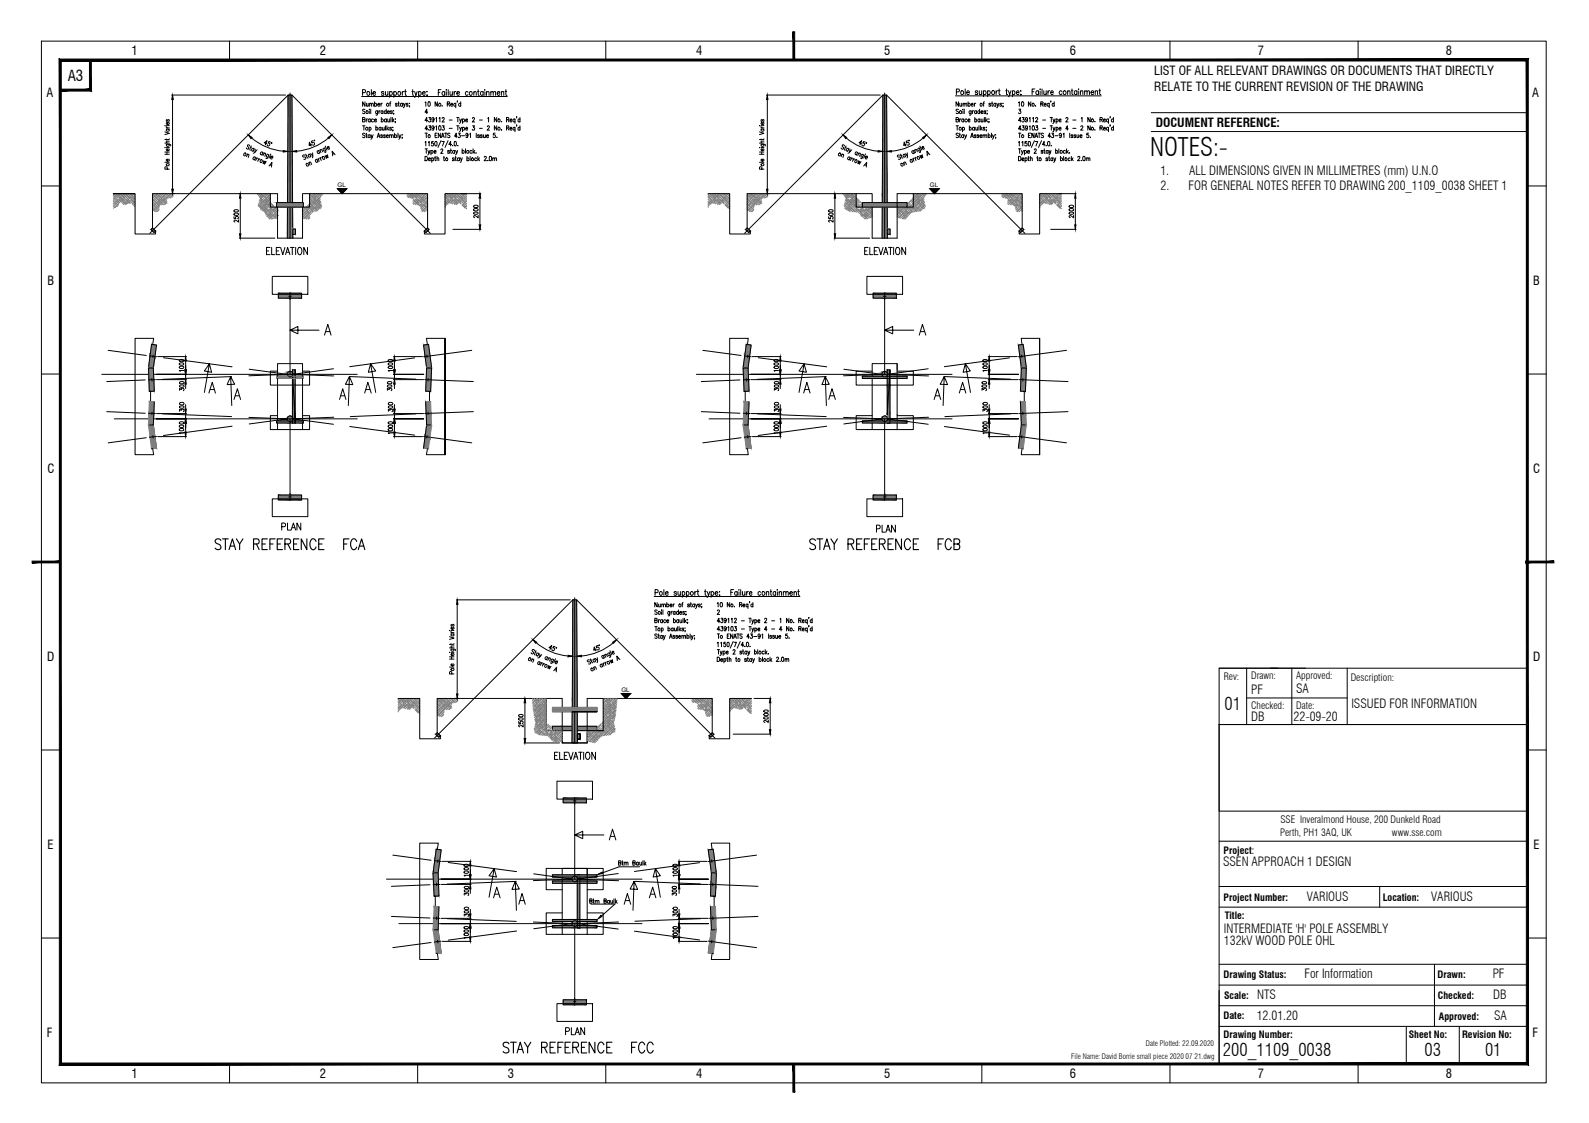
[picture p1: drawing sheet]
<svg xmlns="http://www.w3.org/2000/svg" width="420mm" height="297mm" viewBox="0 0 420 297" stroke-linecap="round" stroke-linejoin="round" font-family="sans-serif">
<defs><g id="words">
<text font-size="6.7" x="304.1" y="41.1">NOTES:-</text>
<g font-size="4.7">
<text x="323.8" y="187.9">01</text>
<text x="323.4" y="279.4">200_1109_0038</text>
<text x="376.7" y="279.2">03</text>
<text x="392.7" y="279.2">01</text>
</g>
<text font-size="4" x="17.9" y="21.3">A3</text>
<g font-size="3.3">
<text x="34.7" y="14.6">1</text>
<text x="84.6" y="14.6">2</text>
<text x="134.3" y="14.6">3</text>
<text x="184.1" y="14.6">4</text>
<text x="233.8" y="14.6">5</text>
<text x="282.9" y="14.6">6</text>
<text x="332.6" y="14.6">7</text>
<text x="382.3" y="14.6">8</text>
<text x="305.2" y="19.8">LIST OF ALL RELEVANT DRAWINGS OR DOCUMENTS THAT DIRECTLY</text>
<text x="305.2" y="24">RELATE TO THE CURRENT REVISION OF THE DRAWING</text>
<text x="12.3" y="25.6">A</text>
<text x="405.2" y="25.6">A</text>
<text x="305.6" y="33.5">DOCUMENT REFERENCE:</text>
<text x="306.8" y="46.2">1.</text>
<text x="314.4" y="46.2">ALL DIMENSIONS GIVEN IN MILLIMETRES (mm) U.N.O</text>
<text x="306.9" y="50.4">2.</text>
<text x="314.3" y="50.4">FOR GENERAL NOTES REFER TO DRAWING 200_1109_0038 SHEET 1</text>
<text x="12.6" y="75.3">B</text>
<text x="405.4" y="75.3">B</text>
<text x="12.5" y="125">C</text>
<text x="405.4" y="125">C</text>
<text x="12.5" y="174.8">D</text>
<text x="405.4" y="174.8">D</text>
<text x="330.8" y="183.5">PF</text>
<text x="342.7" y="183.4">SA</text>
<text x="330.8" y="190.6">DB</text>
<text x="342" y="190.6">22-09-20</text>
<text x="357.3" y="187.4">ISSUED FOR INFORMATION</text>
<text x="12.6" y="224.5">E</text>
<text x="405.5" y="224.5">E</text>
<text x="323.4" y="229.2">SSEN APPROACH 1 DESIGN</text>
<text x="345.6" y="238.3">VARIOUS</text>
<text x="378.4" y="238.3">VARIOUS</text>
<text x="323.6" y="246.7">INTERMEDIATE 'H' POLE ASSEMBLY</text>
<text x="323.6" y="250">132kV WOOD POLE OHL</text>
<text x="344.9" y="258.7">For Information</text>
<text x="394.7" y="258.8">PF</text>
<text x="332.3" y="269.7">12.01.20</text>
<text x="332.4" y="264.2">NTS</text>
<text x="394.8" y="264.3">DB</text>
<text x="395" y="269.7">SA</text>
<text x="12.3" y="274.2">F</text>
<text x="405.2" y="274.2">F</text>
<text x="34.7" y="285.2">1</text>
<text x="84.6" y="285.2">2</text>
<text x="134.3" y="285.2">3</text>
<text x="184.1" y="285.2">4</text>
<text x="233.8" y="285.2">5</text>
<text x="282.9" y="285.2">6</text>
<text x="332.6" y="285.2">7</text>
<text x="382.3" y="285.2">8</text>
</g>
<g font-size="2.7">
<text x="323.6" y="180">Rev:</text>
<text x="330.8" y="179.6">Drawn:</text>
<text x="342.7" y="179.6">Approved:</text>
<text x="357.2" y="180">Description:</text>
<text x="330.8" y="187.5">Checked:</text>
<text x="342.7" y="187.5">Date:</text>
<text x="338.5" y="221.1">Perth, PH1 3AQ, UK</text>
<text x="338.6" y="217.8">SSE Inveralmond House, 200 Dunkeld Road</text>
<text x="368.1" y="221.1">www.sse.com</text>
</g>
<g font-size="2.6">
<text x="323.5" y="225.8">Project:</text>
<text x="323.5" y="238.3">Project Number:</text>
<text x="365.6" y="238.3">Location:</text>
<text x="323.8" y="243.1">Title:</text>
<text x="323.5" y="258.7">Drawing Status:</text>
<text x="380.1" y="258.8">Drawn:</text>
<text x="323.5" y="269.6">Date:</text>
<text x="323.7" y="264.2">Scale:</text>
<text x="380.2" y="264.3">Checked:</text>
<text x="380.5" y="269.7">Approved:</text>
<text x="323.5" y="274.5">Drawing Number:</text>
<text x="372.5" y="274.5">Sheet No:</text>
<text x="386.6" y="274.5">Revision No:</text>
</g>
<g font-size="2">
<text x="283.2" y="280.1">File Name: David Borrie small piece 2020 07 21.dwg</text>
<text x="303" y="276.6">Date Plotted: 22.09.2020</text>
</g>
<g font-size="1.6">
<text x="89.3" y="49.5">GL</text>
<text x="245.9" y="49.5">GL</text>
<text x="164.3" y="183">GL</text>
</g>
</g></defs>
<!-- layer: PDF48_Hatch -->
<g fill="#7f7f7f" stroke="#7f7f7f" stroke-width=".26">
<path d="M113.1 60.3l.3 .4h-.8z"/>
<path d="M270.3 60.3l.4 .4h-.8z"/>
<path d="M77.3 98.7h.7z"/>
<path d="M77.4 99l.6-.1z"/>
<path d="M77.4 99.1h.6z"/>
<path d="M77.1 99.6h3.1z"/>
<path d="M76.9 99.7h3.3z"/>
<path d="M76.8 99.7h3.4z"/>
<path d="M76.7 99.7h3.5z"/>
<path d="M77.4 110.7h.6z"/>
<path d="M77.1 111.4h3.1z"/>
<path d="M76.3 111.4h.4z"/>
<path d="M76.9 111.5h3.3z"/>
<path d="M76.4 111.5h.3z"/>
<path d="M234.6 99l.7-.1z"/>
<path d="M234.6 99.1h.7z"/>
<path d="M234.3 99.6h5.5z"/>
<path d="M234.2 99.7h5.6z"/>
<path d="M234.1 99.7h5.7z"/>
<path d="M234 99.7h5.8z"/>
<path d="M233.8 99.7h.2z"/>
<path d="M233.9 99.7h5.9z"/>
<path d="M234.6 110.8l.7-.1z"/>
<path d="M234.6 110.7h.7z"/>
<path d="M234.6 110.8l.7 .1z"/>
<path d="M228.7 111.4h4.8z"/>
<path d="M228.2 111.5h5.5z"/>
<path d="M228 111.5h.2z"/>
<path d="M233.9 111.5h.2z"/>
<path d="M197.3 91.1l1.3 .2h-1.3z"/>
<path d="M196.9 94.3h1.3l-.4 2.9z"/>
<path d="M196.5 97.4l1.3-.1z"/>
<path d="M196.5 97.4h1.3l.1 3z"/>
<path d="M196.6 100.5h1.3l.2 3z"/>
<path d="M196.5 112.6l1.3-.2v.2z"/>
<path d="M196.5 112.6h1.3l.4 2.9z"/>
<path d="M196.9 115.7h1.3l.4 2.8z"/>
<path d="M196.8 106.3h1.3z"/>
<path d="M196.6 109.4h1.3l-.1 3z"/>
<path d="M269.3 91.3l1.2-.2 .1 .2z"/>
<path d="M269.3 91.3h1.3l.4 2.8z"/>
<path d="M269.6 94.3h1.4l.4 2.9z"/>
<path d="M270.1 97.3l1.3 .1z"/>
<path d="M269.9 100.5h1.4l-.2 3z"/>
<path d="M270.1 112.4l1.3 .2h-1.4z"/>
<path d="M269.6 115.7h1.4l-.4 2.8z"/>
<path d="M269.8 106.3h1.3z"/>
<path d="M269.8 106.3h1.3l.2 3z"/>
<path d="M269.9 109.4h1.4l.1 3z"/>
<path d="M40.1 91.1l1.3 .2h-1.4z"/>
<path d="M39.7 94.3h1.3l-.4 2.9z"/>
<path d="M39.3 97.4l1.2-.1z"/>
<path d="M39.3 97.4h1.2l.2 3z"/>
<path d="M39.4 100.5h1.3l.1 3z"/>
<path d="M39.3 112.6l1.2-.2 .1 .2z"/>
<path d="M39.3 112.6h1.3l.4 2.9z"/>
<path d="M39.7 115.7h1.3l.4 2.8z"/>
<path d="M39.5 106.3h1.3z"/>
<path d="M39.4 109.4h1.3l-.2 3z"/>
<path d="M112 91.3l1.3-.2v.2z"/>
<path d="M112 91.3h1.3l.4 2.8z"/>
<path d="M112.4 94.3h1.3l.4 2.9z"/>
<path d="M112.8 97.3l1.3 .1z"/>
<path d="M112.7 100.5h1.3l-.1 3z"/>
<path d="M112.8 112.4l1.3 .2h-1.3z"/>
<path d="M112.4 115.7h1.3l-.4 2.8z"/>
<path d="M112.6 106.3h1.3z"/>
<path d="M112.6 106.3h1.3l.1 3z"/>
<path d="M112.7 109.4h1.3l.1 3z"/>
<path d="M151.8 231.8h.2z"/>
<path d="M152 233.2h.2z"/>
<path d="M152 231.8h5.8z"/>
<path d="M152 245h5.8z"/>
<path d="M115.3 224.6l1.4 .2h-1.4z"/>
<path d="M114.9 227.8h1.3l-.3 2.9z"/>
<path d="M114.5 230.9l1.4-.1z"/>
<path d="M114.5 230.9h1.4v3z"/>
<path d="M114.7 234h1.2l.2 3z"/>
<path d="M114.5 246.1l1.4-.1v.1z"/>
<path d="M114.5 246.1h1.4l.3 2.9z"/>
<path d="M114.9 249.2h1.4l.4 2.8z"/>
<path d="M114.8 239.8h1.3z"/>
<path d="M114.6 242.9h1.3v3z"/>
<path d="M187.3 224.8l1.3-.2v.2z"/>
<path d="M187.3 224.8h1.3l.4 2.8z"/>
<path d="M187.7 227.8h1.3l.4 2.9z"/>
<path d="M188.1 230.8l1.3 .1z"/>
<path d="M188 234h1.3l-.1 3z"/>
<path d="M188.1 246l1.3 .1h-1.3z"/>
<path d="M187.6 249.2h1.4l-.4 2.8z"/>
<path d="M187.9 239.8h1.3z"/>
<path d="M187.9 239.8h1.3l.1 3z"/>
<path d="M188 242.9h1.3l.1 3z"/>
<path d="M233.9 25.1l.7 26.1-.2-26.1zM233.9 25.1l.7 26.1h-.7z"/>
<path d="M233.5 25.1l.4 26.1v-26.1zM233.5 25.1l.4 26.1h-.6z"/>
<path d="M233.9 51.2l.7 11.8v-11.8zM233.9 51.2l.7 11.8h-.7z"/>
<path d="M233.3 51.2l.6 11.8v-11.8zM233.3 51.2l.6 11.8h-.7z"/>
<path d="M76.7 25.1l.6 26.1-.1-26.1zM76.7 25.1l.6 26.1h-.6z"/>
<path d="M76.2 25.1l.5 26.1v-26.1zM76.2 25.1l.5 26.1h-.7z"/>
<path d="M76.7 51.2l.7 11.8-.1-11.8zM76.7 51.2l.7 11.8h-.7z"/>
<path d="M76 51.2l.7 11.8v-11.8zM76 51.2l.7 11.8h-.7z"/>
<path d="M77.4 53.6l2.8 1.2v-1.2zM77.4 53.6l2.8 1.2h-2.8z"/>
<path d="M73.1 53.6l4.3 1.2v-1.2zM73.1 53.6l4.3 1.2h-4.3z"/>
<path d="M77.4 60.6l.7 1.4v-1.4zM77.4 60.6l.7 1.4h-.7z"/>
<path d="M234.6 53.6l5.2 1.2v-1.2zM234.6 53.6l5.2 1.2h-5.2z"/>
<path d="M228 53.6l6.6 1.2v-1.2zM228 53.6l6.6 1.2h-6.6z"/>
<path d="M234.6 60.6l.8 1.4v-1.4zM234.6 60.6l.8 1.4h-.8z"/>
<path d="M112.6 60.7l.5 .4 .3-.4zM112.6 60.7l.5 .4h-.9zM112.2 61.1l.4 .4 .5-.4z"/>
<path d="M269.9 60.7l.4 .4 .4-.4zM269.9 60.7l.4 .4h-.8zM269.5 61.1l.4 .4 .4-.4z"/>
<path d="M197.6 60.3l.4 .4h-.9zM197.1 60.7l.5 .4 .4-.4z"/>
<path d="M198 60.7l.4 .4h-.8zM197.6 61.1l.4 .4 .4-.4z"/>
<path d="M40.3 60.3l.4 .4h-.8zM39.9 60.7l.4 .4 .4-.4z"/>
<path d="M40.7 60.7l.4 .4h-.8zM40.3 61.1l.4 .4 .4-.4z"/>
<path d="M76.7 98.3h.2zM76.7 98.3h.2z"/>
<path d="M76.6 98.3h.1zM76.4 98.3h.3z"/>
<path d="M76.7 98.3l.3 .1zM76.7 98.3l.3 .1z"/>
<path d="M76.4 98.3l.3 .1zM76.3 98.4h.4z"/>
<path d="M76.7 98.4h.5zM76.7 98.4h.5z"/>
<path d="M76.3 98.4l.4 .1zM76.3 98.4l.4 .1h-.5z"/>
<path d="M76.7 98.4l.5 .2zM76.7 98.4l.5 .2z"/>
<path d="M76.2 98.5l.5 .1zM76.2 98.5l.5 .1z"/>
<path d="M76.7 98.6h.6zM76.7 98.6h.6z"/>
<path d="M77.3 97.8l.7 .9v-.9zM77.3 97.8l.7 .9h-.7zM77.3 98.7h.7z"/>
<path d="M76.7 98.6l.6 .1zM76.7 98.6l.6 .1z"/>
<path d="M76.1 98.6l.6 .1zM76.1 98.6l.6 .1h-.7z"/>
<path d="M77.3 98.7h.7zM77.3 98.7h.7zM76.7 98.7h.6zM76.7 98.7h.6z"/>
<path d="M77.3 98.7l.7 .1zM77.3 98.7l.7 .1z"/>
<path d="M76.7 98.7l.7 .1zM76.7 98.7l.7 .1z"/>
<path d="M77.4 98.8h.6zM77.4 98.8h.6zM76.7 98.8h.7zM76.7 98.8h.7z"/>
<path d="M77.4 98.8h.6zM77.4 98.8h.6zM77.4 98.8h.6zM77.4 98.8h.6z"/>
<path d="M76.7 98.8h.7zM76.7 98.8h.7z"/>
<path d="M77.4 98.8h.6zM77.4 98.8h.6z"/>
<path d="M76.7 98.8h.7zM76.7 98.8h.7z"/>
<path d="M76 98.7l.7 .1zM76 98.7l.7 .1h-.7z"/>
<path d="M77.4 98.8l.6 .1zM77.4 98.8l.6 .1z"/>
<path d="M76.7 98.8l.7 .1zM76.7 98.8l.7 .1z"/>
<path d="M77.4 98.9h.6zM77.4 98.9h.6z"/>
<path d="M76.7 98.9h.7zM76.7 98.9h.7z"/>
<path d="M77.4 98.9h.6zM77.4 98.9h.6z"/>
<path d="M77.4 98.9h.6zM77.4 98.9h.6zM77.4 98.9h.6z"/>
<path d="M76.7 98.9l.7 .1zM76.7 98.9l.7 .1z"/>
<path d="M76 98.8l.7 .2v-.2zM76 98.8l.7 .2h-.7z"/>
<path d="M77.4 99h.6zM77.4 99h.6zM76.7 99h.7zM76.7 99h.7zM76 99h.7zM76 99h.7z"/>
<path d="M77.4 99l.6 .1zM77.4 99h.6zM77.4 99h.6zM77.4 99h.6z"/>
<path d="M77.4 99l.6 .1zM77.4 99.1h.6z"/>
<path d="M76 99l1.4 .1zM76 99l1.4 .1z"/>
<path d="M77.4 99.1h.6zM77.4 99.1h.6z"/>
<path d="M76 99.1h1.4zM76 99.1h1.4z"/>
<path d="M77.4 99.1h.6zM77.4 99.1h.6z"/>
<path d="M76 99.1h1.4zM76 99.1h1.4z"/>
<path d="M77.4 99.1l.6 .1zM77.4 99.1l.6 .1zM77.4 99.2h.6zM77.4 99.2h.6z"/>
<path d="M76 99.1l1.4 .1zM76 99.1l1.4 .1z"/>
<path d="M77.4 99.2l.6 .1zM77.4 99.2l.6 .1z"/>
<path d="M76 99.2l1.4 .1zM76 99.2l1.4 .1z"/>
<path d="M77.4 99.3h.6zM77.3 99.3h.7z"/>
<path d="M76 99.3h1.4zM76 99.3h1.3z"/>
<path d="M77.3 99.3h.7zM77.3 99.3h.7z"/>
<path d="M76 99.3h1.3zM76 99.3l1.3 .1zM76.1 99.4h1.2zM76.1 99.4l1.1 .1z"/>
<path d="M77.3 99.3l.7 .2v-.2zM77.3 99.3l.7 .2h-.7z"/>
<path d="M77.2 99.5h3zM77.2 99.5h3z"/>
<path d="M76.1 99.5h1.1zM76.1 99.5h1.1z"/>
<path d="M73.1 99.5h3.1zM73.1 99.5h3.1z"/>
<path d="M77.2 99.5l3 .1zM77.1 99.6h3.1z"/>
<path d="M76.2 99.5h1zM76.2 99.5l.9 .1z"/>
<path d="M73.1 99.5l3.1 .1zM73.1 99.5l3.1 .1z"/>
<path d="M77.1 99.6h3.1zM77.1 99.6h3.1z"/>
<path d="M76.3 99.6h.8zM76.3 99.6h.8z"/>
<path d="M73.1 99.6h3.2zM73.1 99.6h3.2z"/>
<path d="M73.1 99.6h3.2zM73.1 99.6h3.2z"/>
<path d="M77.1 99.6h3.1zM77 99.6h3.2z"/>
<path d="M76.3 99.6h.8zM76.3 99.6h.7z"/>
<path d="M73.1 99.6h3.2zM73.1 99.6h3.2z"/>
<path d="M77 99.6l3.2 .1zM77 99.6l3.2 .1z"/>
<path d="M76.3 99.6h.7zM76.3 99.6l.7 .1z"/>
<path d="M73.1 99.6l3.3 .1zM73.1 99.6l3.3 .1z"/>
<path d="M77 99.7h3.2zM77 99.7h3.2z"/>
<path d="M76.4 99.7h.6zM76.4 99.7h.6z"/>
<path d="M73.1 99.7h3.3zM73.1 99.7h3.3z"/>
<path d="M76.4 99.7h.6zM76.4 99.7h.5z"/>
<path d="M73.1 99.7h3.3zM73.1 99.7h3.3z"/>
<path d="M76.9 99.7h3.3zM76.9 99.7h3.3z"/>
<path d="M76.4 99.7h.5zM76.4 99.7h.5z"/>
<path d="M73.1 99.7h3.3zM73.1 99.7h3.3z"/>
<path d="M76.9 99.7h3.3zM76.9 99.7h3.3z"/>
<path d="M73.1 99.7h3.4zM73.1 99.7h3.4z"/>
<path d="M76.4 99.7h.5zM76.4 99.7h.5z"/>
<path d="M73.1 99.7h3.4zM73.1 99.7h3.4z"/>
<path d="M76.5 99.7h.4zM76.5 99.7h.3z"/>
<path d="M73.1 99.7h3.5zM73.1 99.7h3.5z"/>
<path d="M76.8 99.7h3.4zM76.8 99.7h3.4z"/>
<path d="M76.6 99.7h.2zM76.6 99.7h.2z"/>
<path d="M73.1 99.7h3.5zM73.1 99.7h3.5z"/>
<path d="M76.6 99.7h.2zM76.6 99.7h.1z"/>
<path d="M73.1 99.7h3.5zM73.1 99.7h3.5z"/>
<path d="M73.1 99.7h3.6zM73.1 99.7h3.6z"/>
<path d="M73.1 99.7l7.1 .4v-.4zM73.1 99.7l7.1 .4h-7.1z"/>
<path d="M77.3 100.1l.7 1.8v-1.8zM77.3 100.1l.7 1.8h-.7z"/>
<path d="M76.6 110.1h.2zM76.6 110.1h.2z"/>
<path d="M76.5 110.1h.3zM76.5 110.1h.4zM76.4 110.1h.5zM76.4 110.1l.5 .1zM76.4 110.2h.5zM76.4 110.2h.7zM76.3 110.2h.8zM76.3 110.2h.8z"/>
<path d="M76.3 110.2h.8zM76.3 110.2l.9 .1zM76.2 110.3h1z"/>
<path d="M77.3 101.9l.7 8.4v-8.4zM77.3 101.9l.7 8.4h-.7z"/>
<path d="M76.2 110.3h1zM76.2 110.3h1zM76.2 110.3l1 .1zM76.1 110.4h1.1z"/>
<path d="M77.3 110.3l.7 .1zM77.3 110.3l.7 .1z"/>
<path d="M76.1 110.4h1.2zM76.1 110.4h1.2z"/>
<path d="M77.3 110.4l.7 .1zM77.3 110.4l.7 .1z"/>
<path d="M76.1 110.4l1.2 .1zM76.1 110.4l1.2 .1zM76.1 110.5h1.2zM76.1 110.5h1.2z"/>
<path d="M77.3 110.5l.7 .1zM77.3 110.5l.7 .1z"/>
<path d="M76 110.5l1.4 .1zM76 110.5l1.4 .1zM76 110.6l1.4 .1zM76 110.6l1.4 .1z"/>
<path d="M77.4 110.6l.6 .1zM77.4 110.6l.6 .1z"/>
<path d="M76 110.7h1.4zM76 110.7h1.4z"/>
<path d="M77.4 110.7h.6zM77.4 110.7h.6z"/>
<path d="M76 110.7h1.4zM76 110.7h1.4zM76 110.7l1.4 .1zM76 110.7l1.4 .1z"/>
<path d="M76.7 110.8l.7 .1zM76.7 110.8l.7 .1z"/>
<path d="M76 110.8l.7 .2v-.2zM76 110.8l.7 .2h-.7z"/>
<path d="M76.7 110.9h.7zM76.7 110.9l.7 .1z"/>
<path d="M76 111h.7zM76 111h.7z"/>
<path d="M76.7 111h.7zM76.7 111l.6 .1z"/>
<path d="M76 111l.7 .2v-.2zM76 111l.7 .2h-.6z"/>
<path d="M76.7 111.1h.6zM76.7 111.1l.5 .1z"/>
<path d="M76.1 111.2l.6 .1zM76.1 111.2l.6 .1z"/>
<path d="M76.7 111.2h.5zM76.7 111.2l.5 .1z"/>
<path d="M76.2 111.3h.5zM76.2 111.3h.5z"/>
<path d="M77.2 111.3h3zM77.1 111.3h3.1z"/>
<path d="M76.7 111.3h.5zM76.7 111.3h.4z"/>
<path d="M76.2 111.3h.5zM76.2 111.3h.5z"/>
<path d="M73.1 111.3h3.1zM73.1 111.3h3.1z"/>
<path d="M73.1 111.3l3.2 .1zM73.1 111.3l3.2 .1z"/>
<path d="M77.1 111.3l3.1 .1zM77.1 111.3l3.1 .1z"/>
<path d="M76.7 111.3h.4zM76.7 111.3l.4 .1z"/>
<path d="M76.2 111.3l.5 .1zM76.2 111.3l.5 .1z"/>
<path d="M73.1 111.4h3.2zM73.1 111.4h3.2z"/>
<path d="M76.7 111.4h.4zM76.7 111.4h.4z"/>
<path d="M73.1 111.4h3.2zM73.1 111.4h3.2z"/>
<path d="M77.1 111.4h3.1zM77 111.4h3.2z"/>
<path d="M76.7 111.4h.4zM76.7 111.4h.3z"/>
<path d="M76.3 111.4h.4zM76.3 111.4h.4z"/>
<path d="M73.1 111.4h3.3zM73.1 111.4h3.3zM73.1 111.4l3.3 .1zM73.1 111.4l3.3 .1z"/>
<path d="M77 111.4l3.2 .1zM77 111.4l3.2 .1z"/>
<path d="M76.7 111.4h.3zM76.7 111.4l.2 .1z"/>
<path d="M76.4 111.4l.3 .1zM76.4 111.4l.3 .1z"/>
<path d="M73.1 111.5h3.3zM73.1 111.5h3.3z"/>
<path d="M76.7 111.5h.2zM76.7 111.5h.2z"/>
<path d="M73.1 111.5h3.3zM73.1 111.5h3.3z"/>
<path d="M76.9 111.5h3.3zM76.9 111.5h3.3z"/>
<path d="M76.7 111.5h.2zM76.7 111.5h.2z"/>
<path d="M76.4 111.5h.3zM76.4 111.5h.3z"/>
<path d="M73.1 111.5h3.4zM73.1 111.5h3.4z"/>
<path d="M76.5 111.5h.2zM76.5 111.5h.2z"/>
<path d="M73.1 111.5h3.5zM73.1 111.5h3.5z"/>
<path d="M76.9 111.5h3.3zM76.9 111.5h3.3z"/>
<path d="M76.7 111.5h.2zM76.7 111.5h.1z"/>
<path d="M73.1 111.5h3.5zM73.1 111.5h3.5z"/>
<path d="M76.8 111.5h3.4zM76.8 111.5h3.4zM73.1 111.5h3.5zM73.1 111.5h3.5z"/>
<path d="M76.8 111.5h3.4zM76.7 111.5h3.5z"/>
<path d="M73.1 111.5h3.6zM73.1 111.5h3.6z"/>
<path d="M76.7 111.5l3.5 .4v-.4zM76.7 111.5l3.5 .4h-3.5z"/>
<path d="M73.1 111.5l3.6 .4v-.4zM73.1 111.5l3.6 .4h-3.6z"/>
<path d="M77.3 111.9l.7 .1zM77.3 111.9l.7 .1z"/>
<path d="M233.9 98.3h.3zM233.9 98.3h.3z"/>
<path d="M233.8 98.3h.1zM233.7 98.3h.2z"/>
<path d="M233.9 98.3l.4 .1zM233.9 98.3l.4 .1z"/>
<path d="M233.7 98.3l.2 .1zM233.5 98.4h.4z"/>
<path d="M233.9 98.4h.5zM233.9 98.4h.5z"/>
<path d="M233.5 98.4l.4 .1zM233.5 98.4l.4 .1h-.5z"/>
<path d="M233.9 98.4l.6 .2zM233.9 98.4l.6 .2z"/>
<path d="M233.4 98.5l.5 .1zM233.4 98.5l.5 .1z"/>
<path d="M233.9 98.6h.7zM233.9 98.6h.7z"/>
<path d="M234.6 97.8l.7 .9v-.9zM234.6 97.8l.7 .9h-.7z"/>
<path d="M233.3 98.6l.6 .1zM233.3 98.6l.6 .1h-.7z"/>
<path d="M234.6 98.7h.7zM234.6 98.7h.7z"/>
<path d="M233.9 98.6l.7 .1zM233.9 98.6l.7 .1z"/>
<path d="M234.6 98.7l.7 .1zM234.6 98.7l.7 .1z"/>
<path d="M233.9 98.7l.7 .1zM233.9 98.7l.7 .1z"/>
<path d="M234.6 98.8h.7zM234.6 98.8h.7z"/>
<path d="M233.9 98.8h.7zM233.9 98.8h.7z"/>
<path d="M234.6 98.8h.7zM234.6 98.8h.7zM234.6 98.8h.7zM234.6 98.8h.7z"/>
<path d="M233.9 98.8h.7zM233.9 98.8h.7z"/>
<path d="M234.6 98.8h.7zM234.6 98.8h.7z"/>
<path d="M233.9 98.8h.7zM233.9 98.8h.7z"/>
<path d="M233.2 98.7l.7 .1zM233.2 98.7l.7 .1z"/>
<path d="M234.6 98.8l.7 .1zM234.6 98.8l.7 .1z"/>
<path d="M233.9 98.8l.7 .1zM233.9 98.8l.7 .1z"/>
<path d="M234.6 98.9h.7zM234.6 98.9h.7zM233.9 98.9h.7zM233.9 98.9h.7z"/>
<path d="M234.6 98.9h.7zM234.6 98.9h.7z"/>
<path d="M234.6 98.9h.7zM234.6 98.9h.7zM234.6 98.9h.7z"/>
<path d="M234.6 99h.7zM234.6 99h.7z"/>
<path d="M233.9 98.9l.7 .1zM233.9 98.9l.7 .1z"/>
<path d="M233.2 98.8l.7 .2v-.2zM233.2 98.8l.7 .2h-.7z"/>
<path d="M234.6 99h.7zM234.6 99h.7zM234.6 99h.7z"/>
<path d="M233.2 99h1.4zM233.2 99h1.4z"/>
<path d="M234.6 99l.7 .1zM234.6 99l.7 .1zM234.6 99.1h.7z"/>
<path d="M233.2 99l1.4 .1zM233.2 99l1.4 .1z"/>
<path d="M234.6 99.1h.7zM234.6 99.1h.7z"/>
<path d="M233.2 99.1h1.4zM233.2 99.1h1.4z"/>
<path d="M234.6 99.1h.7zM234.6 99.1h.7z"/>
<path d="M233.2 99.1h1.4zM233.2 99.1h1.4z"/>
<path d="M234.6 99.1l.7 .1zM234.6 99.1l.7 .1z"/>
<path d="M233.2 99.1l1.4 .1zM233.2 99.1l1.4 .1z"/>
<path d="M234.6 99.2h.7zM234.6 99.2h.7z"/>
<path d="M233.2 99.2h1.4zM233.2 99.2h1.4z"/>
<path d="M234.6 99.2l.7 .1zM234.6 99.2l.7 .1z"/>
<path d="M233.2 99.2h1.4zM233.2 99.2l1.4 .1z"/>
<path d="M234.6 99.3h.7zM234.6 99.3h.7z"/>
<path d="M233.2 99.3h1.4zM233.2 99.3h1.4z"/>
<path d="M234.6 99.3h.7zM234.6 99.3h.7z"/>
<path d="M233.3 99.3h1.3zM233.3 99.3l1.3 .1zM233.3 99.4h1.3zM233.3 99.4l1.2 .1z"/>
<path d="M234.6 99.3l.7 .2v-.2zM234.6 99.3l.7 .2h-.7z"/>
<path d="M233.4 99.5h1.1zM233.4 99.5h1z"/>
<path d="M234.4 99.5h5.4zM234.4 99.5h5.4z"/>
<path d="M233.5 99.5h.9zM233.5 99.5h.9z"/>
<path d="M228 99.5h5.5zM228 99.5h5.5z"/>
<path d="M234.4 99.5l5.4 .1zM234.3 99.6h5.5z"/>
<path d="M228 99.5l5.5 .1zM228 99.5l5.5 .1z"/>
<path d="M234.3 99.6h5.5zM234.3 99.6h5.5z"/>
<path d="M233.5 99.5h.9zM233.5 99.5l.8 .1z"/>
<path d="M228 99.6h5.5zM228 99.6h5.5z"/>
<path d="M228 99.6h5.5zM228 99.6h5.5z"/>
<path d="M234.3 99.6h5.5zM234.3 99.6h5.5z"/>
<path d="M233.5 99.6h.8zM233.5 99.6h.8z"/>
<path d="M228 99.6h5.6zM228 99.6h5.6z"/>
<path d="M234.3 99.6l5.5 .1zM234.3 99.6l5.5 .1z"/>
<path d="M233.6 99.6h.7zM233.6 99.6l.7 .1z"/>
<path d="M228 99.6l5.6 .1zM228 99.6l5.6 .1z"/>
<path d="M234.3 99.7h5.5zM234.2 99.7h5.6z"/>
<path d="M233.6 99.7h.7zM233.6 99.7h.6z"/>
<path d="M228 99.7h5.6zM228 99.7h5.6z"/>
<path d="M228 99.7h5.7zM228 99.7h5.7z"/>
<path d="M234.2 99.7h5.6zM234.2 99.7h5.6z"/>
<path d="M233.6 99.7h.6zM233.6 99.7h.6z"/>
<path d="M228 99.7h5.7zM228 99.7h5.7z"/>
<path d="M234.2 99.7h5.6zM234.1 99.7h5.7z"/>
<path d="M228 99.7h5.8zM228 99.7h5.8z"/>
<path d="M233.7 99.7h.5zM233.7 99.7h.4z"/>
<path d="M228 99.7h5.8zM228 99.7h5.8z"/>
<path d="M233.8 99.7h.3zM233.8 99.7h.2z"/>
<path d="M228 99.7h5.8zM228 99.7h5.8z"/>
<path d="M234.1 99.7h5.7zM234.1 99.7h5.7z"/>
<path d="M233.8 99.7h.2zM233.8 99.7h.2z"/>
<path d="M228 99.7h5.8zM228 99.7h5.8z"/>
<path d="M228 99.7h5.9zM228 99.7h5.9z"/>
<path d="M228 99.7h5.9zM228 99.7h5.9z"/>
<path d="M228 99.7l11.8 .4v-.4zM228 99.7l11.8 .4h-11.8z"/>
<path d="M234.6 100.1l.7 1.8v-1.8zM234.6 100.1l.7 1.8h-.7zM234.6 101.9l.7 7.8v-7.8zM234.6 101.9l.7 7.8h-.7z"/>
<path d="M233.9 110.1h.2zM233.8 110.1h.3zM233.8 110.1l.5 .1zM233.6 110.2h.7zM233.6 110.2h.7zM233.5 110.2h.8zM233.5 110.2l1 .1zM233.5 110.2l1 .1zM233.4 110.3l1.2 .1zM233.4 110.3l1.2 .1z"/>
<path d="M234.6 109.7l.7 .8v-.8zM234.6 109.7l.7 .8h-.7z"/>
<path d="M233.3 110.4l1.3 .1zM233.3 110.4l1.3 .1z"/>
<path d="M234.6 110.5h.7zM234.6 110.5h.7z"/>
<path d="M233.3 110.5h1.3zM233.3 110.5h1.3z"/>
<path d="M234.6 110.5h.7zM234.6 110.5h.7z"/>
<path d="M233.3 110.5h1.3zM233.2 110.5h1.4z"/>
<path d="M234.6 110.5l.7 .1zM234.6 110.5l.7 .1z"/>
<path d="M233.2 110.5l1.4 .1zM233.2 110.5l1.4 .1z"/>
<path d="M234.6 110.6h.7zM234.6 110.6h.7z"/>
<path d="M233.2 110.6h1.4zM233.2 110.6h1.4z"/>
<path d="M234.6 110.6l.7 .1zM234.6 110.6l.7 .1z"/>
<path d="M233.2 110.6l1.4 .1zM233.2 110.6l1.4 .1z"/>
<path d="M234.6 110.7h.7zM234.6 110.7h.7z"/>
<path d="M234.6 110.7h.7zM233.2 110.7h1.4zM233.2 110.7h1.4zM233.2 110.7h1.4zM233.2 110.7h1.4zM234.6 110.7h.7zM234.6 110.7h.7zM234.6 110.7h.7z"/>
<path d="M234.6 110.7h.7zM234.6 110.7h.7z"/>
<path d="M233.2 110.7l1.4 .1zM233.2 110.7l1.4 .1z"/>
<path d="M234.6 110.8l.7 .1zM234.6 110.8l.7 .1z"/>
<path d="M233.9 110.8l.7 .1zM233.9 110.8l.7 .1z"/>
<path d="M234.6 110.9h.7zM234.6 110.9h.7zM234.6 110.9h.7z"/>
<path d="M233.9 110.9h.7zM233.9 110.9h.7z"/>
<path d="M234.6 110.9h.7zM234.6 110.9h.7zM233.9 110.9h.7zM233.9 110.9h.7z"/>
<path d="M233.2 110.8l.7 .2v-.2zM233.2 110.8l.7 .2h-.7z"/>
<path d="M234.6 110.9l.7 .1zM234.6 110.9l.7 .1z"/>
<path d="M233.9 110.9l.7 .1zM233.9 110.9l.7 .1z"/>
<path d="M234.6 111h.7zM234.6 111h.7z"/>
<path d="M233.9 111h.7zM233.9 111h.7z"/>
<path d="M234.6 111h.7zM234.6 111h.7z"/>
<path d="M233.9 111h.7zM233.9 111h.7z"/>
<path d="M234.6 111h.7zM234.6 111h.7zM233.9 111h.7zM233.9 111h.7z"/>
<path d="M234.6 111h.7zM234.6 111h.7z"/>
<path d="M233.9 111h.7zM233.9 111h.7z"/>
<path d="M233.2 111h.7zM233.2 111h.7z"/>
<path d="M234.6 111l.7 .1zM234.6 111l.7 .1z"/>
<path d="M233.9 111l.7 .1zM233.9 111l.7 .1z"/>
<path d="M233.2 111l.7 .2v-.2zM233.2 111l.7 .2h-.6z"/>
<path d="M233.9 111.1h.7zM233.9 111.1l.6 .1z"/>
<path d="M233.3 111.2l.6 .1zM233.3 111.2l.6 .1z"/>
<path d="M234.6 111.1l.7 .2v-.2zM234.6 111.1l.7 .2h-.7z"/>
<path d="M233.9 111.2h.6zM233.9 111.2l.5 .1z"/>
<path d="M233.4 111.3h.5zM233.4 111.3h.5z"/>
<path d="M233.9 111.3h.5zM233.9 111.3h.5z"/>
<path d="M233.5 111.3h.4zM233.5 111.3h.4z"/>
<path d="M229.3 111.3h4.2zM229 111.3h4.5z"/>
<path d="M228 111.3h1.3zM228 111.3h1z"/>
<path d="M233.5 111.3l.4 .1zM233.5 111.3l.4 .1z"/>
<path d="M229 111.3l4.5 .1zM228.8 111.4h4.7z"/>
<path d="M233.5 111.4h.4zM233.5 111.4h.4z"/>
<path d="M228 111.3h1zM228 111.3l.7 .1z"/>
<path d="M234.4 111.3l4.8 .1zM234.3 111.4h4.9z"/>
<path d="M233.9 111.3h.5zM233.9 111.3l.4 .1z"/>
<path d="M228 111.4h.7zM228 111.4h.7z"/>
<path d="M233.5 111.4h.4zM233.5 111.4h.4z"/>
<path d="M228.7 111.4h4.9zM228.4 111.4h5.2z"/>
<path d="M228 111.4h.7zM228 111.4h.4z"/>
<path d="M234.3 111.4l5.3 .1zM234.3 111.4l5.3 .1z"/>
<path d="M233.9 111.4h.4zM233.9 111.4l.3 .1z"/>
<path d="M233.6 111.4l.3 .1zM233.6 111.4l.3 .1z"/>
<path d="M228.4 111.4l5.3 .1zM228.2 111.5h5.5z"/>
<path d="M228 111.4h.4zM228 111.4l.2 .1z"/>
<path d="M228 111.5h.2zM228 111.5h.2zM228.2 111.5h5.5zM228.2 111.5h5.5zM233.7 111.5h.2zM233.7 111.5h.2zM233.9 111.5h.3zM233.9 111.5h.3zM234.2 111.5h5.4zM234.2 111.5h5.4z"/>
<path d="M234.2 111.5h5.4zM234.2 111.5h5.4z"/>
<path d="M233.9 111.5h.3zM233.9 111.5h.3zM233.7 111.5h.2z"/>
<path d="M228 111.5h.2zM228 111.5h.2z"/>
<path d="M238.5 111.3l1.3 .2zM238.5 111.3l1.3 .2z"/>
<path d="M234.2 111.5h5.6zM234.1 111.5h5.7z"/>
<path d="M233.9 111.5h.3zM233.9 111.5h.2z"/>
<path d="M233.7 111.5h.2zM233.7 111.5h.2z"/>
<path d="M228.2 111.5h5.6zM228 111.5h5.8z"/>
<path d="M234.1 111.5h5.7zM234.1 111.5h5.7zM233.9 111.5h.2zM233.9 111.5h.2zM233.8 111.5h.1zM233.8 111.5h.1zM228 111.5h5.8z"/>
<path d="M234.1 111.5h5.7zM234.1 111.5h5.7z"/>
<path d="M233.9 111.5h.2zM233.9 111.5h.2z"/>
<path d="M233.8 111.5h.1zM233.8 111.5h.1z"/>
<path d="M228 111.5h5.8zM228 111.5h5.8z"/>
<path d="M234.1 111.5h5.7zM234.1 111.5h5.7zM233.9 111.5h.2zM233.9 111.5h.2zM228 111.5h5.8zM228 111.5h5.8z"/>
<path d="M234.1 111.5h5.7zM234.1 111.5h5.7zM233.9 111.5h.2zM233.9 111.5h.2zM228 111.5h5.8zM228 111.5h5.8z"/>
<path d="M234.1 111.5h5.7zM233.9 111.5h5.9z"/>
<path d="M228 111.5h5.9zM228 111.5h5.9z"/>
<path d="M233.9 111.5l5.9 .4v-.4zM233.9 111.5l5.9 .4h-5.9z"/>
<path d="M228 111.5l5.9 .4v-.4zM228 111.5l5.9 .4h-5.9z"/>
<path d="M197.3 91.2l.8 3.5 .5-3.3zM197.3 91.2l.8 3.5-1.1-1.1zM197 93.6v1.3l1.1-.2zM196.8 93.6h.2v1.3z"/>
<path d="M196.9 94.3l-.4 2.9h1.3zM196.5 97.2l1.3 .1z"/>
<path d="M196.5 97.4l.1 3h1.3zM196.6 100.4h1.3zM196.6 100.5l1.3-.1z"/>
<path d="M196.6 100.5l.2 3h1.3zM196.8 103.5h1.3z"/>
<path d="M196.5 112.6l.4 2.9h1.3zM196.9 115.5h1.3l-1.3 .2zM196.9 115.7h1.3v-.2z"/>
<path d="M196.9 115.7l.4 2.8h1.3zM197.3 118.5h1.3l-1.3 .2z"/>
<path d="M196.8 106.3l1.1 3.1 .2-3.1zM196.8 106.3l1.1 3.1-1.3-.1zM196.6 109.3l1.3 .1z"/>
<path d="M196.6 109.4l-.1 3h1.3zM196.5 112.4h1.3z"/>
<path d="M269.3 91.3l.3 2.8h1.4zM269.6 94.1h1.4l-1.4 .2zM269.6 94.3h1.4v-.2z"/>
<path d="M269.6 94.3l.4 2.9h1.4zM270 97.2h1.4z"/>
<path d="M270.1 97.4l1.2 3 .1-3zM270.1 97.4l1.2 3h-1.4zM269.9 100.4l1.4 .1zM269.9 100.4l1.4 .1z"/>
<path d="M269.9 100.5l-.1 3h1.3zM269.8 103.5h1.3z"/>
<path d="M270.1 112.5l.9 3.1 .3-2.9zM270.1 112.5l.9 3.1-1.4-.2zM269.6 115.4l1.4 .3v-.1zM269.6 115.4l1.4 .3-1.4-.1z"/>
<path d="M269.6 115.7l-.3 2.8h1.3zM269.3 118.5h1.3l-.1 .2z"/>
<path d="M269.8 106.3l.1 3h1.4zM269.9 109.3h1.4zM269.9 109.4l1.4-.1z"/>
<path d="M269.9 109.4l.2 3h1.3zM270.1 112.4h1.3z"/>
<path d="M233.9 77.6l3.1 .3v-.3zM233.9 77.6l3.1 .3h-3.1z"/>
<path d="M230.9 77.6l3 .3v-.3zM230.9 77.6l3 .3h-3z"/>
<path d="M233.9 77.9l3.1 .5v-.5zM233.9 77.9l3.1 .5h-3.1z"/>
<path d="M230.9 77.9l3 .5v-.5zM230.9 77.9l3 .5h-3z"/>
<path d="M233.9 78.4l3.1 .5v-.5zM233.9 78.4l3.1 .5h-3.1z"/>
<path d="M230.9 78.4l3 .5v-.5zM230.9 78.4l3 .5h-3z"/>
<path d="M233.9 130.9l3.1 .5v-.5zM233.9 130.9l3.1 .5h-3.1z"/>
<path d="M230.9 130.9l3 .5v-.5zM230.9 130.9l3 .5h-3zM230.9 131.4l3 .6v-.6zM230.9 131.4l3 .6h-3z"/>
<path d="M233.9 131.4l3.1 .6v-.6zM233.9 131.4l3.1 .6h-3.1z"/>
<path d="M230.9 132l3 .2v-.2zM230.9 132l3 .2h-3z"/>
<path d="M233.9 132l3.1 .2v-.2zM233.9 132l3.1 .2h-3.1z"/>
<path d="M40.1 91.2l.8 3.5 .4-3.3zM40.1 91.2l.8 3.5-1.2-1.1zM39.7 93.6v1.3l1.2-.2zM39.6 93.6h.1v1.3z"/>
<path d="M39.7 94.3l-.4 2.9h1.3zM39.3 97.2h1.3z"/>
<path d="M39.3 97.4l.1 3h1.3zM39.4 100.4h1.3zM39.4 100.5h1.3z"/>
<path d="M39.4 100.5l.1 3h1.3zM39.5 103.5h1.3z"/>
<path d="M39.3 112.6l.4 2.9h1.3zM39.7 115.5h1.3l-1.3 .2zM39.7 115.7h1.3v-.2z"/>
<path d="M39.7 115.7l.3 2.8h1.4zM40 118.5h1.4l-1.3 .2z"/>
<path d="M39.5 106.3l1.2 3 .1-3zM39.5 106.3l1.2 3h-1.3zM39.4 109.3l1.3 .1zM39.4 109.3l1.3 .1z"/>
<path d="M39.4 109.4l-.1 3h1.2zM39.3 112.4h1.2z"/>
<path d="M112 91.3l.4 2.8h1.3zM112.4 94.1h1.3l-1.3 .2zM112.4 94.3h1.3v-.2z"/>
<path d="M112.4 94.3l.4 2.9h1.3zM112.8 97.2h1.3z"/>
<path d="M112.8 97.4l1.2 3 .1-3zM112.8 97.4l1.2 3h-1.3zM112.7 100.4l1.3 .1zM112.7 100.4l1.3 .1z"/>
<path d="M112.7 100.5l-.1 3h1.3zM112.6 103.5h1.3z"/>
<path d="M112.8 112.5l.9 3.6 .4-3.4zM112.8 112.5l.9 3.6-1.2-1.2zM112.5 114.9v1.3l1.2-.1zM112.3 114.9h.2v1.3z"/>
<path d="M112.4 115.7l-.4 2.8h1.3zM112 118.5h1.3v.2z"/>
<path d="M112.6 106.3l.1 3h1.3zM112.7 109.3h1.3zM112.7 109.4l1.3-.1z"/>
<path d="M112.7 109.4l.1 3h1.3zM112.8 112.4h1.3z"/>
<path d="M76.7 77.6l3 .3v-.3zM76.7 77.6l3 .3h-3z"/>
<path d="M73.6 77.6l3.1 .3v-.3zM73.6 77.6l3.1 .3h-3.1z"/>
<path d="M76.7 77.9l3 .5v-.5zM76.7 77.9l3 .5h-3z"/>
<path d="M73.6 77.9l3.1 .5v-.5zM73.6 77.9l3.1 .5h-3.1z"/>
<path d="M76.7 78.4l3 .5v-.5zM76.7 78.4l3 .5h-3z"/>
<path d="M73.6 78.4l3.1 .5v-.5zM73.6 78.4l3.1 .5h-3.1z"/>
<path d="M76.7 130.9l3 .5v-.5zM76.7 130.9l3 .5h-3z"/>
<path d="M73.6 130.9l3.1 .5v-.5zM73.6 130.9l3.1 .5h-3.1z"/>
<path d="M76.7 131.4l3 .6v-.6zM76.7 131.4l3 .6h-3z"/>
<path d="M73.6 131.4l3.1 .6v-.6zM73.6 131.4l3.1 .6h-3.1zM73.6 132l3.1 .2v-.2zM73.6 132l3.1 .2h-3.1z"/>
<path d="M76.7 132l3 .2v-.2zM76.7 132l3 .2h-3z"/>
<path d="M155.3 192.1l2.5 1.2v-1.2zM155.3 192.1l2.5 1.2h-2.5z"/>
<path d="M152.7 192.1l2.6 1.2v-1.2zM152.7 192.1l2.6 1.2h-2.6z"/>
<path d="M152 192.1l.7 1.2v-1.2zM152 192.1l.7 1.2h-.7z"/>
<path d="M148.7 192.1l2.6 1.2v-1.2zM148.7 192.1l2.6 1.2h-2.6z"/>
<path d="M146.1 192.1l2.6 1.2v-1.2zM146.1 192.1l2.6 1.2h-2.6z"/>
<path d="M152 158.7l.6 26-.1-26zM152 158.7l.6 26h-.6z"/>
<path d="M151.5 158.7l.5 26v-26zM151.5 158.7l.5 26h-.7z"/>
<path d="M152 184.7l.7 11.8-.1-11.8zM152 184.7l.7 11.8h-.7z"/>
<path d="M151.3 184.7l.7 11.8v-11.8zM151.3 184.7l.7 11.8h-.8z"/>
<path d="M152 231.8h.2zM152 231.8h.2z"/>
<path d="M152 231.8l.3 .1zM152 231.8l.3 .1z"/>
<path d="M151.8 231.8l.2 .1zM151.6 231.9h.4z"/>
<path d="M152 231.9h.4zM152 231.9h.4z"/>
<path d="M151.6 231.9h.4zM151.5 231.9h.5z"/>
<path d="M152 231.9l.5 .2zM152 231.9l.5 .2z"/>
<path d="M151.5 231.9l.5 .2zM151.5 231.9l.5 .2h-.6z"/>
<path d="M152 232.1l.6 .1zM152 232.1l.6 .1z"/>
<path d="M151.4 232.1l.6 .1zM151.4 232.1l.6 .1z"/>
<path d="M152 232.2h.6zM152 232.2h.6z"/>
<path d="M151.4 232.2h.6zM151.3 232.2h.7z"/>
<path d="M152 232.2l.7 .2-.1-.2zM152 232.2l.7 .2h-.7z"/>
<path d="M151.3 232.2l.7 .2v-.2zM151.3 232.2l.7 .2h-.8z"/>
<path d="M152 232.4l.7 .1zM152 232.4l.7 .1z"/>
<path d="M151.2 232.4l.8 .1zM151.2 232.4l.8 .1z"/>
<path d="M152 232.5l.7 .1zM152 232.5l.7 .1z"/>
<path d="M151.2 232.5l.8 .1zM151.2 232.5l.8 .1z"/>
<path d="M152 232.6h.7zM152 232.6l.6 .1z"/>
<path d="M151.2 232.6l.8 .1zM151.2 232.6l.8 .1z"/>
<path d="M152 232.7h.6zM152 232.7l.6 .2z"/>
<path d="M151.3 232.7l.7 .2zM151.3 232.7l.7 .2z"/>
<path d="M152 232.9h.6zM152 232.9l.5 .1z"/>
<path d="M151.4 232.9l.6 .1zM151.4 232.9l.6 .1z"/>
<path d="M152 233h.5zM152 233h.4z"/>
<path d="M151.4 233h.6zM151.4 233h.6z"/>
<path d="M152 233h.4zM152 233l.3 .1z"/>
<path d="M151.5 233l.5 .1zM151.5 233l.5 .1z"/>
<path d="M152 233.1h.3zM152 233.1l.2 .1z"/>
<path d="M151.6 233.1l.4 .1zM151.6 233.1l.4 .1z"/>
<path d="M151.8 233.2h.2zM151.8 233.2h.2z"/>
<path d="M152 231.4l5.8 .4v-.4zM152 231.4l5.8 .4h-5.8z"/>
<path d="M146.1 231.4l5.9 .4v-.4zM146.1 231.4l5.9 .4h-5.9z"/>
<path d="M146.1 231.8h5.7zM146.1 231.8h5.9z"/>
<path d="M152.1 231.8h5.7zM152.1 231.8h5.7z"/>
<path d="M146.1 231.8h5.7zM146.1 231.8h5.6z"/>
<path d="M152.2 231.8l5.6 .1zM152.2 231.8l5.6 .1z"/>
<path d="M146.1 231.8h5.6zM146.1 231.8l5.5 .1z"/>
<path d="M152.3 231.9l5.5 .1zM152.3 231.9l5.5 .1z"/>
<path d="M146.1 231.9h5.5zM146.1 231.9l5.4 .1z"/>
<path d="M152 243.6h.2zM152 243.6h.2z"/>
<path d="M151.8 243.6h.2zM151.8 243.6h.2z"/>
<path d="M152 243.6l.3 .1zM152 243.6l.3 .1z"/>
<path d="M151.8 243.6l.2 .1zM151.6 243.7h.4z"/>
<path d="M152 243.7l.4 .1zM152 243.7l.4 .1z"/>
<path d="M151.6 243.7l.4 .1zM151.5 243.8h.5z"/>
<path d="M152 243.8h.5zM152 243.8h.5z"/>
<path d="M151.5 243.8h.5zM151.5 243.8h.5z"/>
<path d="M152 243.8l.6 .1zM152 243.8l.6 .1z"/>
<path d="M151.4 243.8l.6 .1zM151.4 243.8l.6 .1z"/>
<path d="M152 243.9l.6 .2zM152 243.9l.6 .2z"/>
<path d="M151.4 243.9l.6 .2zM151.4 243.9l.6 .2h-.7z"/>
<path d="M152 244.1l.7 .1zM152 244.1l.7 .1z"/>
<path d="M151.3 244.1l.7 .1zM151.3 244.1l.7 .1h-.8z"/>
<path d="M152 244.2l.7 .1zM152 244.2l.7 .1z"/>
<path d="M151.2 244.2l.8 .1zM151.2 244.2l.8 .1z"/>
<path d="M152 244.3l.7 .1zM152 244.3l.7 .1z"/>
<path d="M151.2 244.3l.8 .1zM151.2 244.3l.8 .1z"/>
<path d="M152 244.4h.7zM152 244.4l.6 .2z"/>
<path d="M151.2 244.4l.8 .2zM151.2 244.4l.8 .2z"/>
<path d="M152 244.6h.6zM152 244.6h.6z"/>
<path d="M151.3 244.6h.7zM151.3 244.6h.7z"/>
<path d="M152 244.6h.6zM152 244.6l.5 .2z"/>
<path d="M151.4 244.6l.6 .2zM151.4 244.6l.6 .2z"/>
<path d="M152 244.8h.5zM152 244.8l.4 .1z"/>
<path d="M151.4 244.8l.6 .1zM151.4 244.8l.6 .1z"/>
<path d="M152 244.9h.4zM152 244.9h.3z"/>
<path d="M151.5 244.9h.5zM151.5 244.9h.5z"/>
<path d="M152 244.9h.3zM152 244.9l.2 .1z"/>
<path d="M151.6 244.9l.4 .1zM151.6 244.9l.4 .1z"/>
<path d="M152 245h.1zM152 245h.2z"/>
<path d="M151.8 245h.2zM151.8 245h.2z"/>
<path d="M152.6 232l.7 .2v-.2zM152.6 232l.7 .2h-.7zM152.6 232.2l.7 .1zM152.6 232.2l.7 .1zM152.6 232.3l.7 .1zM152.6 232.3l.7 .1zM152.7 232.4l.6 .1zM152.7 232.4l.6 .1zM152.7 232.5l.6 .1zM152.7 232.5l.6 .1zM152.7 232.6l.6 .1zM152.7 232.6l.6 .1zM152.6 232.7l.7 .1zM152.6 232.7l.7 .1zM152.6 232.8l.7 11.2v-11.2zM152.6 232.8l.7 11.2h-.7zM152.6 244l.7 .1zM152.6 244l.7 .1zM152.6 244.1l.7 .1zM152.6 244.1l.7 .1zM152.7 244.2l.6 .1zM152.7 244.2l.6 .1zM152.7 244.3l.6 .1zM152.7 244.3l.6 .1zM152.7 244.4l.6 .1zM152.7 244.4l.6 .1zM152.6 244.5l.7 .1zM152.6 244.5l.7 .1zM152.6 244.6l.7 .9v-.9zM152.6 244.6l.7 .9h-.7z"/>
<path d="M152 243.2l5.8 .4v-.4zM152 243.2l5.8 .4h-5.8z"/>
<path d="M146.1 243.2l5.9 .4v-.4zM146.1 243.2l5.9 .4h-5.9z"/>
<path d="M152 243.6h5.8zM152 243.6h5.8z"/>
<path d="M146.1 243.6h5.9zM146.1 243.6h5.7z"/>
<path d="M152.1 243.6h5.7zM152.1 243.6h5.7z"/>
<path d="M146.1 243.6h5.7zM146.1 243.6h5.6z"/>
<path d="M152.2 243.6l5.6 .1zM152.2 243.6l5.6 .1z"/>
<path d="M146.1 243.6h5.6zM146.1 243.6l5.5 .1z"/>
<path d="M152.3 243.7l5.5 .1zM152.3 243.7l5.5 .1z"/>
<path d="M146.1 243.7h5.5zM146.1 243.7l5.4 .1z"/>
<path d="M152.6 231.4h.7zM152.6 231.4h.7z"/>
<path d="M188.3 193.8l.5 .4h-.9zM187.9 194.2l.4 .4 .5-.4zM187.9 194.2l.4 .4h-.8zM187.5 194.6l.4 .4 .4-.4z"/>
<path d="M115.6 193.8l.4 .4h-.8zM115.2 194.2l.4 .4 .4-.4z"/>
<path d="M115.6 194.6l.4-.4 .4 .4zM115.6 194.6l.4 .4 .4-.4z"/>
<path d="M152.5 244.8l5.3 .1zM152.3 244.9h5.5z"/>
<path d="M146.1 244.8l5.5 .1zM146.1 244.8l5.5 .1z"/>
<path d="M152.3 244.9l5.5 .1zM152.2 245h5.6z"/>
<path d="M146.1 244.9l5.6 .1zM146.1 244.9l5.6 .1z"/>
<path d="M152.2 245h5.6zM152.1 245h5.7z"/>
<path d="M146.1 245h5.7zM146.1 245h5.7z"/>
<path d="M146.1 245h5.9zM146.1 245h5.9z"/>
<path d="M152 245l5.8 .4v-.4zM152 245l5.8 .4h-5.8z"/>
<path d="M146.1 245l5.9 .4v-.4zM146.1 245l5.9 .4h-5.9z"/>
<path d="M152.5 233l5.3 .1zM152.3 233.1h5.5z"/>
<path d="M146.1 233l5.5 .1zM146.1 233l5.5 .1z"/>
<path d="M152.3 233.1l5.5 .1zM152.2 233.2h5.6z"/>
<path d="M146.1 233.1l5.6 .1zM146.1 233.1l5.6 .1z"/>
<path d="M152.2 233.2h5.6zM152.1 233.2h5.7z"/>
<path d="M146.1 233.2h5.7zM146.1 233.2h5.7z"/>
<path d="M152.1 233.2h5.7zM152 233.2h5.8z"/>
<path d="M146.1 233.2h5.9zM146.1 233.2h5.9z"/>
<path d="M152 233.2l5.8 .4v-.4zM152 233.2l5.8 .4h-5.8z"/>
<path d="M146.1 233.2l5.9 .4v-.4zM146.1 233.2l5.9 .4h-5.9z"/>
<path d="M115.3 224.7l.9 3.5 .5-3.3zM115.3 224.7l.9 3.5-1.2-1.2zM115 227v1.4l1.2-.2zM114.8 227.1l.2-.1v1.4z"/>
<path d="M114.9 227.8l-.4 2.9h1.4zM114.5 230.7l1.4 .1z"/>
<path d="M114.5 230.9l.1 3h1.3zM114.6 233.9h1.3zM114.7 234l1.2-.1z"/>
<path d="M114.7 234l.1 3h1.3zM114.8 237h1.3z"/>
<path d="M114.5 246.1l.4 2.9h1.3zM114.9 249h1.3l-1.3 .2zM114.9 249.2h1.4l-.1-.2z"/>
<path d="M114.9 249.2l.4 2.8h1.4zM115.3 252h1.4l-1.4 .2z"/>
<path d="M114.8 239.8l1.1 3.1 .2-3zM114.8 239.8l1.1 3.1-1.2-.1zM114.7 242.8l1.2 .2z"/>
<path d="M114.6 242.9l-.1 3h1.4zM114.5 245.9l1.4 .1z"/>
<path d="M187.3 224.8l.3 2.8h1.4zM187.6 227.6h1.4l-1.3 .2zM187.7 227.8h1.3v-.2z"/>
<path d="M187.7 227.8l.4 2.9h1.3zM188.1 230.7h1.3z"/>
<path d="M188.1 230.9l1.2 3.7 .1-3.7zM188.1 230.9l1.2 3.7-1.3-1.3zM188 233.3v1.3h1.3zM187.9 233.3l.1 1.3z"/>
<path d="M188 234l-.1 3h1.3zM187.9 237l1.3 .1z"/>
<path d="M188.1 246l.9 3 .4-2.8zM188.1 246l.9 3-1.3-.1zM187.7 248.9l1.3 .4v-.3zM187.7 248.9l1.3 .4-1.3-.2z"/>
<path d="M187.6 249.2l-.3 2.8h1.3zM187.3 252h1.3v.2z"/>
<path d="M187.9 239.8l.1 3h1.3zM188 242.8h1.3zM188 242.9l1.3-.1z"/>
<path d="M188 242.9l.1 3h1.3zM188.1 245.9h1.3z"/>
<path d="M152 211.1l3.1 .3v-.3zM152 211.1l3.1 .3h-3.1z"/>
<path d="M148.9 211.1l3.1 .3v-.3zM148.9 211.1l3.1 .3h-3.1z"/>
<path d="M152 211.4l3.1 .4v-.4zM152 211.4l3.1 .4h-3.1z"/>
<path d="M148.9 211.4l3.1 .4v-.4zM148.9 211.4l3.1 .4h-3.1z"/>
<path d="M152 211.8l3.1 .5v-.5zM152 211.8l3.1 .5h-3.1z"/>
<path d="M148.9 211.8l3.1 .5v-.5zM148.9 211.8l3.1 .5h-3.1z"/>
<path d="M152 264.5l3.1 .5v-.5zM152 264.5l3.1 .5h-3.1z"/>
<path d="M148.9 264.5l3.1 .5v-.5zM148.9 264.5l3.1 .5h-3.1z"/>
<path d="M152 265l3.1 .5v-.5zM152 265l3.1 .5h-3.1z"/>
<path d="M148.9 265l3.1 .5v-.5zM148.9 265l3.1 .5h-3.1zM148.9 265.5l3.1 .3v-.3zM148.9 265.5l3.1 .3h-3.1z"/>
<path d="M152 265.5l3.1 .3v-.3zM152 265.5l3.1 .3h-3.1z"/>
<path d="M151.3 187.1l6.5 1.2v-1.2zM151.3 187.1l6.5 1.2h-5.2z"/>
<path d="M146.1 187.1l6.5 1.2-1.3-1.2zM146.1 187.1l6.5 1.2h-6.5z"/>
<path d="M152.7 194.1l.7 1.4v-1.4zM152.7 194.1l.7 1.4h-.7z"/>
</g>
<!-- layer: PDF48_Section -->
<g fill="none" stroke="#000" stroke-width=".26">
<path d="M76.2 25.1l-36.6 36.6M76.7 24.6v38.4M77.2 25.1l36.6 36.6M233.5 25.1l-36.6 36.6M233.9 24.6v38.4M234.4 25.1l36.6 36.6M35.5 51.2h-5.5h5.7v10.7h5.4v-.8M71.5 51.2v3.6h1.6M73.1 53.6h7.1v1.2h-7.1zM73.4 53.6v-2.4h-33.1v9.1M73.4 54.8v8.2M80 53.6v-2.4h33.1v9.1"/>
<path d="M80 54.8v8.2M81.9 51.2v3.6h-1.7M123.4 51.2h-5.7v10.7h-5.5v-.8M187.2 51.2h5.7v10.7h5.5v-.8l-.4 .4-.9-.8 .5-.4 .8 .8M226.4 51.2v3.6h1.6M228 53.6h11.8v1.2h-11.8zM230.6 53.6v-2.4h-33v9.1M230.6 54.8v8.2M241.5 51.2v3.6h-1.7M280.7 51.2h-5.8v10.7h-5.4v-.8M39.9 60.7l.4-.4 .8 .8-.4 .4zM72 73.1h9.4v4.8h-9.4z"/>
<path d="M73.6 77.6h6.1v1.3h-6.1zM76 63l.2-37.9h1l.2 37.9M76.4 78.4h.6M76.7 77.4v1.8M77.4 60.6h.7v1.4h-.7zM113.1 60.3l.3 .4-.8 .8-.4-.4zM229.2 73.1h9.5v4.8h-9.5zM230.9 77.6h6.1v1.3h-6.1zM233.2 63l.3-37.9h.9l.2 37.9M233.6 78.4h.7M233.9 77.4v1.8M234.6 60.6h.8v1.4h-.8z"/>
<path d="M270.3 60.3v-9.1h-33.1v11.8M270.3 60.3l.4 .4-.8 .8-.4-.4zM39.6 94.1l1.8 .3M40.4 91.1h-.3l-.8 6.1 1.2 .1 .9-6-1-.2 .2-1.6h-4.9v30.8h4.9l-.2-1.6 1-.2-.9-6.1-.9 .2M40.5 93.9l-.1 .7M73.4 98.2h-1.9v3.7h10.4v-3.7h-1.9M73.4 99.5v-3.3h6.6v3.3M77.3 97.9l.7 14.1v-14.2v1.7M77.3 97.8h.7M77.3 99.3v12.2M112.8 93.9l.1 .7M113.8 94.1l-1.8 .3"/>
<path d="M117.7 89.5v30.8v-30.8h-4.9l.2 1.6-1 .2 .8 6 1.3-.1-.8-6.1h-.3M196.8 94.1l1.8 .3M197.6 91.1h-.3l-.8 6.1 1.3 .1 .8-6-1-.2 .3-1.6h-5v30.8h5l-.3-1.6 1-.2-.8-6.1-1 .2M197.8 93.9l-.1 .7M230.6 98.2h-4.2v3.7h15.1v-3.7h-4.3M233.5 99.5h-5.5v.6h11.8v-.6h-5.4M234.6 99.3v10.4l.7-11.9v14.2h-.7M234.6 97.9v.8M234.6 97.8h.7M237.2 97.9v-1.7h-6.6v3.3M237.2 96.2v15.1M270.1 93.9l.1 .7"/>
<path d="M271 94.1l-1.7 .3M274.9 89.5v30.8v-30.8h-4.9l.2 1.6-.9 .2 .8 6 1.3-.1-.9-6.1h-.3M39.3 109.3l1.8 .1M39.4 109.3l.2 1.7M39.8 103.5h-.3l-.2-6.1 1.2-.1 .3 6.2h-1v2.8M40.2 100.1v.7M40.2 109v.7M40.4 118.7h-.3M40.4 115.2l.1 .7M40.8 106.3l-.3 6.1h-.9M41.1 100.4l-1.8 .1M41.4 115.4l-1.8 .3"/>
<path d="M73.4 100.1v11.2M73.4 111.9v1.7h6.6v-1.7M73.4 109.9h-1.9v3.7h1.9M76.2 111.3h-3.1v.6h7.1v-.6h-3M77.3 111.6v.4M80 100.1v11.2M80 109.9h1.9v3.7h-1.9M112 115.4l1.8 .3M112.3 100.4l1.8 .1M112.6 106.3l.2 6.1h1M112.9 115.2l-.1 .7M113 118.7l-.2 1.6h4.9"/>
<path d="M113.2 100.1v.7M113.2 109v.7M113.6 103.5h.3l.2-6.1-1.3-.1-.2 6.2h1v2.8M113.8 112.6l-1-.2-.8 6.1M114 109.3l-.2 1.7M114.1 109.3l-1.8 .1M196.5 109.3l1.9 .1M196.6 109.3l.2 1.7M197 103.5h-.2l-.3-6.1 1.3-.1 .3 6.2h-1.1v2.8M197.4 100.1v.7M197.4 109v.7M197.6 118.7h-.3"/>
<path d="M197.7 115.2l.1 .7M198.1 106.3l-.3 6.1h-1M198.4 100.4l-1.9 .1M198.6 115.4l-1.8 .3M230.6 100.1v11.2M230.6 109.9h-4.2v3.7h4.2M230.6 111.9v1.7h6.6v-1.7M233.5 111.3h-5.5v.6h11.8v-.6h-5.4M237.2 109.9h4.3v3.7h-4.3M269.3 115.4l1.7 .3M269.5 100.4l1.8 .1M269.8 106.3l.3 6.1h.9"/>
<path d="M270.2 115.2l-.1 .7M270.2 118.7l-.2 1.6h4.9M270.5 100.1v.7M270.5 109v.7M270.8 103.5h.3l.3-6.1-1.3-.1-.3 6.2h1v2.8M271 112.6l-.9-.2-.8 6.1M271.3 109.3l-.3 1.7M271.3 109.3l-1.8 .1M72 132h1.6v-1.1h6.1v1.3h-6.1v-.2h7.8v4.7h-9.4zM76.4 131.4h.6M76.7 130.5v1.9M229.2 132h9.5v4.7h-9.5z"/>
<path d="M230.9 130.9h6.1v1.3h-6.1zM233.6 131.4h.7M233.9 130.5v1.9M151.5 158.7h1l.1 28.4h-6.5v1.2h6.5l.1 8.2h-1.5l.1-8.2h6.5v-1.2h-6.5zM151.5 158.7l-36.6 36.5M152 158.1v38.4M152.5 158.7l36.5 36.5M105.3 184.7h5.7v10.7h5.4v-.8l-.4 .4-.8-.8 .4-.4 .8 .8M144.4 184.7v8.6h1.7M146.1 192.1h11.7v1.2h-11.7zM148.7 187.1v-2.4h-33.1v9.1M148.7 193.8v2.7h6.6v-2.7"/>
<path d="M148.7 188.3v8.2M151.3 188.3h6.5h-6.5M152.7 194.1h.7v1.4h-.7h.7v-1.4h-.7v1.4zM159.5 184.7v8.6h-1.7M188.3 193.8v-9.1h-33v11.8M188.3 193.8l.5 .4-.9 .8-.4-.4zM198.7 184.7h-5.8v10.7h-5.4v-.8M147.3 206.6h9.4v4.8h-9.4zM148.9 211.1h6.2v1.2h-6.2zM151.6 211.8h.7M152 210.9v1.9M114.8 227.6l1.9 .3"/>
<path d="M115.1 237l-.3 .1-.3-6.2 1.4-.1 .2 6.2h-1v2.8M115.5 233.6v.7M115.6 224.7l-.3-.1-.8 6.1 1.4 .1 .8-6-1.1-.1 .3-1.7h-4.9v30.8h4.9l-.3-1.6 1.1-.2-.8-6-1.1 .1M115.8 227.4l-.1 .7M116.1 239.8l-.2 6.2-1.1-.1M116.4 233.9l-1.9 .1M148.7 235.3h-4.3v-5.6h15.1v5.6h-4.2M148.7 231.4v-1.7h6.6v1.7M148.7 232v11.2M151.5 232h-5.4v-.6h11.7v.6h-5.3M151.5 233h-5.4v.6h11.7v-.6h-5.3M152.6 231.4h.7"/>
<path d="M152.6 232v.2M153.3 232v13.5h-.7v-12.7M155.3 229.7v13.5M187.6 233.9l1.8 .1M187.9 239.8l.2 6.2 1-.1M188.2 227.4v.7M188.3 224.7l.3-.1 .8 6.1-1.3 .1-.8-6 1-.1-.2-1.7h4.8v30.8h-4.8l.2-1.6-1-.2 .8-6 1 .1M188.5 233.6v.7M188.8 237l.4 .1 .2-6.2-1.3-.1-.2 6.2h.9v2.8M189.1 227.6l-1.8 .3M114.5 242.8l1.9 .1M114.6 242.8l.2 1.7"/>
<path d="M115.3 252.2h.3M115.5 242.5v.7M115.7 248.7l.1 .7M116.7 248.9l-1.9 .3M148.7 241.5h-4.3v5.6h4.3M148.7 243.8v3.3h6.6v-3.3M151.5 243.8h-5.4v-.6h11.7v.6h-5.3M151.5 244.8h-5.4v.6h11.7v-.6h-5.3M155.3 241.5h4.2v5.6h-4.2M187.3 248.9l1.8 .3M188.2 248.7v.7M188.3 252.2h.3"/>
<path d="M188.5 242.5v.7M189.3 242.8l-.2 1.7M189.4 242.8l-1.8 .1M147.3 265.5h9.4v4.7h-9.4zM148.9 264.5h6.2v1.3h-6.2zM151.6 265h.7M152 264v1.9"/>
<circle cx="76.7" cy="99" r=".74"/>
<circle cx="233.9" cy="99" r=".74"/>
<circle cx="76.7" cy="110.8" r=".74"/>
<circle cx="233.9" cy="110.8" r=".74"/>
<circle cx="152" cy="232.5" r=".74"/>
<circle cx="152" cy="244.3" r=".74"/>
</g>
<!-- layer: PDF48_Hatch -->
<g fill="none" stroke="#7f7f7f" stroke-width=".26">
<path d="M30 55v.1M30 53.8l.1 .1M30 52.5l.1 .2M30 51.3l1.2 1.2M30 54.6l.4 .3M30 53.3l.4 .4M30 52.1l.4 .4M30.5 51.2l-.5 .5M30.5 52.5l-.5 .5M30.5 54.8l.1 .1M30.5 53.6l.6 .6M30.5 52.3l.6 .6"/>
<path d="M30.7 53.6l-.7 .7M30.7 51.2l.6 .6M30.8 54.6h.1M30.8 51.4l-.7 .7M30.8 52.7l-.7 .6M30.8 53.3l.6 .6M30.9 53.8l-.8 .8M31 51.6l-.6 .7M31 52.9l-.6 .7M31 54.3l.1 .2M31 53.1l.5 .5M31 51.8l.6 .7"/>
<path d="M31.1 54.1l-.7 .7M31.2 51.2l.5 .6M31.3 54.1l-.2 .2M31.4 52.7l1.2 1.2M31.6 52.1l1 1M31.8 51.2l-.7 .6M31.9 51.2l1.2 1.2M31.9 52l1.1 1.1M32 51.4l-.6 .7M32 52.2l-1.1 1.1M32.2 51.6l-.6 .7M32.2 52.5l-1 1"/>
<path d="M32.2 53.1l.7 .6M32.2 51.8l.7 .7M32.4 51.2l.6 .6M32.5 52.7l-1.1 1.1M32.9 53.4l.6 .6M33 51.2l-.7 .7M33 52.5l-.6 .6M33.2 51.2l1.1 1.1M33.3 51.4l-.8 .8M33.3 52.7l-.7 .6M33.3 53.5l-.7 .6M33.3 52.1l1 1"/>
<path d="M33.3 53.3l.5 .6M33.3 52.6l1.2 1.2M33.5 51.6l-.7 .8M33.5 52.9l-.6 .7M33.5 53.1l.6 .6M33.5 51.8l.6 .7M33.7 51.2l.2 .2M34.2 53l-1.2 1.1M34.3 51.2l-.7 .6M34.3 53.7l-.1 .1M34.4 51.2l.5 .4M34.5 51.4l-.6 .7"/>
<path d="M34.5 52.1l.6 .6M34.6 52.6l1.1 1.1M34.6 53.4l.5 .5M34.6 52.1l-1.1 1.1M34.7 51.6l-.6 .7M34.7 52.9l-.6 .7M34.7 53.1l.7 .6M34.7 51.8l.7 .7M34.9 51.2l.2 .2M35.5 51.2l-.6 .7M35.5 52.5l-.6 .6M35.5 53.7l-.4 .4"/>
<path d="M35.5 52.3l.2 .2M35.7 52l-.3 .3M35.7 53.2l-.3 .4M35.7 54.4l-.2 .3M35.7 51.5l-1.2 1.2M35.7 52.7l-.6 .6M35.7 54l-.4 .4M40.3 54.9l.5 .6M40.3 53.7l.5 .5M40.3 52.5l.5 .5M40.3 51.2l.7 .7M40.4 51.5l-.1 .1"/>
<path d="M40.4 52.7l-.1 .1M40.4 54l-.1 .1M40.4 55.2l-.1 .2M40.4 54.6l.6 .6M40.4 53.4l.6 .6M40.4 52.1l.6 .6M40.7 51.7l-.4 .4M40.7 53l-.4 .3M40.7 55.6l.3 .4M40.7 54.4l.6 .6M40.7 53.1l.6 .7M40.7 51.9l.6 .6"/>
<path d="M40.8 51.2l.6 .6M41 54l-.7 .6M41 55.2l-.6 .6M41.3 51.2l1.1 1.2M41.3 52.2l1 1M41.4 51.3l-.6 .6M41.4 52.5l-.6 .6M41.4 54.8l.7 .7M41.4 53.6l.7 .6M41.6 54.9l-.8 .7M41.6 51.2l1.1 1.2M41.6 53.6l-.8 .8"/>
<path d="M41.6 52.1l1.1 1M41.7 51.5l-.7 .6M41.7 52.7l-.7 .7M41.7 55.2l-.7 .7M41.7 55.9h.1M41.7 54.6l.4 .4M41.7 53.4l.6 .6M41.9 53.8l-.9 .8M41.9 51.7l-.6 .7M41.9 55.5l-.6 .5M41.9 55.6l.1 .1M41.9 54.4l.2 .2"/>
<path d="M41.9 53.1l.6 .7M42.1 51.2l.2 .3M42.3 52.6l-1.1 1.1M42.3 53.8l-1.1 1.1M42.5 51.2v.1M42.6 53.5l.7 .7M42.7 52.6l1.1 1.2M42.7 51.3l-.6 .6M42.8 51.2l.5 .5M42.9 53.6l-1.1 1.1M42.9 52.3l-1 1M43 51.5l-.7 .6"/>
<path d="M43 54l-.3 .2M43 52.1l.5 .6M43 52.7l1.2 1.1M43 53.4l.5 .6M43.2 51.7l-.6 .6M43.2 52.5l-1.1 1.1M43.2 51.9l.6 .6M43.3 51.2l.2 .3M43.6 52.5l-1.1 1.1M43.8 51.2v.1M43.9 51.3l-.7 .7M43.9 53.8l-.4 .3"/>
<path d="M43.9 52.4l.3 .2M44.1 51.2l.5 .5M44.1 52.8l-.6 .6M44.1 53.3l-.3 .3M44.2 51.5l-.8 .7M44.2 52.1l.3 .3M44.2 52.2l-1 1.1M44.4 51.7l-.5 .6M44.4 51.9l.5 .5M44.6 51.2l.2 .3M45 51.2v.1M45.2 51.3l-.7 .7"/>
<path d="M45.3 51.2l.5 .5M45.5 51.5l-.7 .6M45.5 52.1v.1M45.7 51.7l-.7 .7M45.7 51.9h.1M67.9 51.2l.6 .6M68.3 54.1l1.1 1.1M68.4 54.3l-.1 .1M68.4 54.5l.7 .7M68.4 53.8l.6 .5M68.4 51.2l1 1M68.5 53.4l.7 .6"/>
<path d="M68.7 52.2l.5 .6M68.7 52.7l.9 .9M68.8 52.1l1.1 1.1M68.9 51.2l1.1 1.2M69.2 51.4l-.7 .6M69.2 52.6l-.6 .6M69.2 53.7l.6 .6M69.2 51.2l.6 .7M69.2 53.8l-.7 .7M69.2 54.6l1.1 1.1M69.3 54.1l-.5 .6M69.4 51.6l-.6 .6"/>
<path d="M69.4 52.8l-.6 .7M69.4 54.9l-.5 .5M69.4 55.5l1.1 1.1M69.5 54.3l1 1.1M69.5 53.1l1.1 1.1M69.6 51.8l-.6 .7M69.6 53l-.6 .7M69.6 51.2l.4 .4M69.7 55.5l1 1.1M69.7 52.5l1.1 1.1M69.8 53.9l1.1 1.1M70 54.6l1.1 1"/>
<path d="M70.1 52.2l1 1M70.1 53.8l-1.1 1.1M70.1 53.4l1.1 1.1M70.1 51.2l.1 .2M70.2 54.5l-1 1.1M70.3 52.6l1 1.1M70.3 54.9l-.8 .9M70.4 51.4l-.6 .6M70.4 55.1l-.6 .7M70.4 56.3l-.2 .3M70.4 51.2l.6 .6M70.6 52.5l-1.1 1"/>
<path d="M70.6 55.9l1.1 1.1M70.6 51.6l-.6 .6M70.6 52.8l-1 1.1M70.6 55.3l-.6 .7M70.6 56.6l-.3 .3M70.6 57.2l.7 .6M70.6 52.2l.7 .6M70.7 53.6l-1 1M70.7 56.8l.8 .8M70.8 55.6l1 1.1M70.8 54.4l1.1 1.1M70.9 51.8l-.7 .7"/>
<path d="M70.9 55.6l-.7 .6M70.9 51.2l.4 .4M70.9 52l.6 .6M71 56.8l1.1 1.1M71 53.8l1.1 1.1M71.1 55.2l1.1 1.1M71.4 55.9l1 1M71.4 51.2l.1 .2M71.4 53.5l1.1 1M71.4 54.7l1.1 1.1M71.5 52.5l-1.1 1.1M71.5 53.7l-.9 .9"/>
<path d="M71.5 52l-.6 .5M71.5 53.2l-1 1.1M71.5 54.5l-.2 .2M71.5 51.5l-.7 .7M71.5 52.7l-.5 .6M71.5 54l-.5 .5M71.6 56.1l-1.1 1.1M71.6 54l1.2 1.1M71.7 55.1l-.7 .7M71.7 56.3l-.7 .7M71.7 57.6l-.4 .4M71.7 54.8l-.2 .1"/>
<path d="M71.9 55.3l-.6 .7M71.9 56.6l-.6 .6M71.9 57.8l-.1 .2M71.9 57.2l.6 .6M72.1 56.9l.7 .7M72.1 56.8l-.6 .6M72.2 55.8l.6 .5M72.4 55.2l1 1M72.5 56.6l.9 .8M72.7 57.2l.6 .6M72.7 54.8l.7 .7M72.8 56.1l.6 .6"/>
<path d="M72.9 55.1l-.6 .7M72.9 56.3l-.6 .7M72.9 57.6l-.2 .2M72.9 54.8l-1.1 1M73.1 55.3l-.6 .7M73.1 56.6l-.6 .6M73.2 54.8l.2 .1M73.4 57h.1M73.4 55.8h.1M73.4 55.6l-.6 .6M73.4 56.8l-.6 .6M80 56.7l.1 .1"/>
<path d="M80 55.5l.1 .1M80 57.5l.3 .3M80 56.3l.3 .3M80 55l.3 .3M80 57.1l.5 .5M80 55.8l.5 .5M80.2 54.8l.3 .3M80.7 54.8l-.2 .1M80.7 57.4l.5 .6M80.7 56.2l.6 .6M80.7 54.9l.6 .7M80.8 55l-.7 .8"/>
<path d="M80.8 56.3l-.7 .7M80.9 57.8v.1M80.9 57.2l.7 .6M80.9 56l.7 .6M81 57.3l-.6 .6M81 54.8l.6 .5M81 55.2l-.7 .8M81 56.5l-.7 .7M81.1 57l.7 .6M81.1 55.8l.6 .5M81.2 56.8l-.7 .6M81.3 55.5l-.8 .7"/>
<path d="M81.4 54.8l.4 .3M81.9 57.3l-.1 .1M81.9 51.4h.1M81.9 52.6v.1M81.9 57.6l-.3 .4M81.9 54.9l.7 .7M81.9 53.7l.7 .6M81.9 52.5l.6 .5M81.9 51.2l.8 .8M82.1 53.7l-1 1M82.1 54.9l-1 1.1M82.2 51.6l-.3 .3"/>
<path d="M82.2 52.8l-.3 .3M82.2 56h.1M82.2 54.7l.6 .6M82.2 53.5l.6 .6M82.2 52.2l.5 .6M82.3 56.4l-.7 .8M82.3 56l-1 1.1M82.4 53.9l-1.1 1M82.4 55.2l-1.1 1.1M82.4 51.8l-.5 .6M82.4 53l-.5 .6M82.4 55.8l.3 .2"/>
<path d="M82.4 54.5l.6 .6M82.4 53.2l.6 .6M82.4 52l1.2 1.2M82.5 51.2l1 1.1-1.1 1.1M82.5 55.5l-1 1M82.6 54.1l-1.1 1.1M82.8 53.3l1.1 1.1 .5-.6M82.9 51.2l.1 .2M83 52.2l1 1.1M83 53l1.1 1.1M83.2 51.4l-.6 .6M83.2 54.9l.6 .7"/>
<path d="M83.2 51.2l.6 .6M83.4 51.6l-.6 .6M83.4 54.7l.7 .6M83.5 53.6l-1.1 1.1M83.6 51.8l-.6 .7M83.6 55.6l-.3 .3M83.6 55.1l-1 1.1M83.6 54.7l-1 1M83.6 55.8h.2M83.6 54.5l.7 .6M83.6 52l.7 .6M83.7 52.6l-1.1 1"/>
<path d="M83.7 53.8l-1.1 1.1M83.7 51.2l.4 .4M83.8 52.6l1.1 1.1M83.8 54.1l-1 1.1M83.8 53.4l1.2 1.2M83.9 52.8l-1 1.1M84.1 54.7l.6 .5M84.1 51.2l.2 .2M84.3 53.6l.7 .7M84.4 54.4l.5 .6M84.4 51.4l-.7 .7M84.4 52.6l-.7 .7"/>
<path d="M84.4 55.1l-.6 .7M84.4 52.5l.3 .2M84.5 51.2l.5 .6M84.7 51.6l-.8 .7M84.7 52.8l-.7 .8M84.7 54.1l-.8 .8M84.7 52.2v.1M84.8 53.2l-.7 .7M84.9 51.8l-.7 .7M84.9 54.3l-.6 .6M84.9 51.2l.3 .3M85.4 51.2l.1 .1"/>
<path d="M107.7 51.3l-.1 .1M107.9 51.2l.6 .7M108 51.5l-.4 .4M108 52.1l.1 .2M108.2 51.7l-.4 .5M108.2 51.9l.5 .5M108.3 51.2l1.2 1.2M108.8 52.2l1 1M108.8 51.2l1.1 1.1M109 51.3l-.6 .6M109.1 51.2l1.2 1.2M109.2 51.5l-.6 .6"/>
<path d="M109.2 53.8l.3 .3M109.2 53.4l.6 .6M109.5 51.7l-.7 .7M109.5 53l-.3 .2M109.5 53.1l.6 .7M109.6 51.2l.5 .6M109.8 52.7l1.1 1.1M110.1 51.2l1.1 1.2M110.1 53.5l1.1 1 .5-.5M110.1 52.6l1.1 1M110.2 51.3l-.6 .6M110.2 52.5l-.6 .6"/>
<path d="M110.3 51.2l.6 .6M110.4 52.1l1.1 1M110.5 51.5l-.7 .6M110.5 52.7l-.7 .7M110.5 53.5l-.7 .6M110.6 52.7l1 1M110.7 54.2h.1M110.7 51.7l-.6 .7M110.7 53l-.6 .6M110.8 53.6l-.5 .6M110.8 51.2l.3 .3M111.2 54.1l1.1 1.1"/>
<path d="M111.2 52.1l1 1M111.3 54.9v.1M111.3 51.2v.1M111.4 54.8l.7 .7M111.4 52.6l1.2 1.2M111.5 51.3l-.6 .6M111.5 53.8l-.6 .5M111.5 55l-.2 .2M111.5 53.9l1.1 1.1M111.6 51.2l.5 .5M111.7 51.5l-.6 .6M111.7 55.2l-.3 .4"/>
<path d="M111.7 55.9l.2 .1M111.7 52.1l.6 .6M111.7 53.4l.6 .6M111.8 52.2l-1.1 1.1M111.9 54l1.2 1.2M112 51.7l-.7 .7M112 53l-.7 .6M112 54.2l-.7 .6M112 55.5l-.5 .4M112 55.6l.3 .4M112 51.9l.6 .6M112 51.2l.3 .3"/>
<path d="M112.1 52.3l-1 1.1M112.5 53.3l.6 .6M112.6 51.2v.1M112.7 51.3l-.6 .6M112.7 52.5l-.6 .6M112.7 53.8l-.6 .6M112.7 55l-.6 .6M112.7 52.4l.4 .3M112.8 51.2l.3 .2M113 51.5l-.6 .5M113 52.7l-.7 .7M113 54l-.7 .6"/>
<path d="M113 55.2l-.7 .7M113 54.6l.1 .1M113 53.4h.1M113 52.1l.1 .1M113.1 51.9l-.5 .5M113.1 53.1l-.5 .5M113.1 54.4l-.5 .4M113.1 55.6l-.3 .2M117.7 53.9h.1M117.7 51.4l1.1 1.1M117.7 54.7l.1 .1M117.7 53.5l.2 .2"/>
<path d="M117.7 52.2l.2 .3M118.1 51.2l-.4 .4M118.1 52.5l-.4 .3M118.1 53.6l.4 .3M118.1 52.3l.6 .6M118.2 51.2l.6 .6M118.3 51.4l-.6 .7M118.3 52.7l-.6 .6M118.3 53.5l-.6 .6M118.3 53.3l.5 .5M118.4 53.8l-.7 .8M118.5 51.6l-.6 .7"/>
<path d="M118.5 52.9l-.6 .7M118.5 53.1l.7 .6M118.5 51.8l.7 .7M118.7 51.2l1.1 1.1M119.1 52.1l1 1M119.1 52.8l1.1 1.1M119.3 51.2l-.6 .6M119.3 53.7l-.1 .1M119.3 53.6l.4 .3M119.5 51.2l1.2 1.2M119.5 51.4l-.6 .7M119.6 52.2l-1 1"/>
<path d="M119.8 51.6l-.6 .7M119.8 52.9l-.6 .7M119.8 52.5l-1.1 1.1M119.8 53.1l.6 .6M119.8 51.8l.8 .8M120 51.2l.5 .6M120.1 52.6l1.1 1.1M120.4 53.4l.6 .6M120.6 51.2l-.7 .7M120.6 52.5l-.6 .6M120.8 51.2l.5 .6M120.8 52l1.1 1.1"/>
<path d="M120.8 51.4l-.8 .8M120.8 52.7l-.6 .6M120.8 53.5l-.6 .6M120.8 52.9l1.1 1M120.9 52.7l1 1M121 51.6l-.6 .7M121 52.9l-.6 .7M121 51.8l.7 .7M121.1 53.6l-.5 .5M121.2 51.2l.2 .2M121.6 52l1 1.1M121.8 51.2l-.6 .6"/>
<path d="M122 51.2l.5 .4M122 51.4l-.6 .7M122 52.1l.7 .6M122.1 53.4l.6 .5M122.1 54.2l.8 .7M122.2 52.1l-1.1 1.1M122.2 54l1.2 1.2M122.3 51.6l-.6 .7M122.3 52.9l-.5 .5M122.3 53.1l.6 .6M122.3 51.8l.6 .7M122.5 52.3l-1.1 1"/>
<path d="M122.5 51.2l.2 .2M122.8 53.3l.6 .6M123 51.2l-.6 .7M123 52.5l-.5 .6M123 53.7l-.5 .6M123 54.9v.2M123 52.3l.4 .3M123.3 51.2l.1 .2M123.3 51.4l-.5 .6M123.3 52.7l-.6 .6M123.3 53.9l-.6 .7M123.3 55.2h.1"/>
<path d="M123.3 54.6l.1 .1M123.3 53.3l.1 .1M123.3 52.1l.1 .1M123.4 51.8l-.5 .5M123.4 53l-.5 .6M123.4 54.3l-.5 .5M187.2 53.9h.1M187.2 51.4l1.2 1.1M187.2 54.7l.1 .1M187.2 53.5l.3 .2M187.2 52.2l.3 .3M187.6 51.2l-.4 .4"/>
<path d="M187.6 52.5l-.4 .3M187.6 53.6l.4 .3M187.6 52.3l.6 .6M187.8 51.2l.6 .6M187.9 51.4l-.7 .7M187.9 52.7l-.7 .6M187.9 53.5l-.7 .6M187.9 53.3l.4 .5M188 53.8l-.8 .8M188.1 51.6l-.6 .7M188.1 52.9l-.6 .7M188.1 53.1l.6 .6"/>
<path d="M188.1 51.8l.6 .7M188.3 51.2l1.1 1.1M188.6 52.8l1.1 1.1M188.7 52.1l1 1M188.9 51.2l-.7 .6M188.9 53.7l-.1 .1M188.9 53.6l.4 .3M189 51.2l1.2 1.2M189.1 51.4l-.6 .7M189.2 52.1l-1.1 1.1M189.3 51.6l-.6 .7M189.3 52.9l-.6 .7"/>
<path d="M189.3 52.5l-1.1 1M189.3 53.1l.7 .6M189.3 51.8l.8 .8M189.5 51.2l.6 .6M189.6 52.6l1.1 1.1M189.9 53.4l.6 .6M190.1 51.2l-.6 .7M190.1 52.5l-.6 .6M190.3 51.2l.5 .6M190.4 51.4l-.8 .8M190.4 52.7l-.7 .6M190.4 53.5l-.7 .6"/>
<path d="M190.4 52.1l1 1M190.4 52.9l1 1M190.5 52.7l1 1M190.6 51.6l-.6 .7M190.6 52.9l-.6 .7M190.6 51.8l.6 .7M190.7 53.6l-.6 .5M190.7 51.2l.3 .2M191.1 52l1 1.1M191.4 51.2l-.7 .6M191.5 51.2l.5 .4M191.6 51.4l-.6 .7"/>
<path d="M191.6 52.1l.6 .6M191.7 53.4l.5 .5M191.7 54.2l.8 .7M191.7 52.2l-1 1M191.8 54l1.1 1.2M191.8 51.6l-.6 .7M191.8 52.9l-.5 .5M191.8 53.1l.7 .6M191.8 51.8l.7 .7M192 52.3l-1 1M192 51.2l.2 .2M192.4 53.3l.5 .6"/>
<path d="M192.6 51.2l-.6 .7M192.6 52.5l-.6 .6M192.6 53.7l-.6 .6M192.6 54.9l-.1 .2M192.6 52.3l.3 .3M192.8 51.2l.1 .2M192.9 51.4l-.6 .6M192.9 52.7l-.7 .6M192.9 53.9l-.7 .7M192.9 55.2h.1M192.9 54.6v.1M192.9 53.3v.1"/>
<path d="M192.9 52.1v.1M192.9 51.8l-.4 .5M192.9 53l-.4 .6M192.9 54.3l-.4 .5M197.6 54.9l.5 .6M197.6 53.7l.5 .5M197.6 52.5l.5 .5M197.6 51.2l.7 .7M197.7 51.5l-.1 .1M197.7 52.7l-.1 .1M197.7 54l-.1 .1M197.7 55.2l-.1 .2"/>
<path d="M197.7 54.6l.6 .6M197.7 53.4l.6 .6M197.7 52.1l.6 .6M197.9 51.7l-.3 .4M197.9 53l-.3 .3M197.9 55.6l.4 .4M197.9 54.4l.6 .6M197.9 53.1l.6 .7M197.9 51.9l.6 .6M198.1 51.2l.5 .6M198.2 53.9l-.6 .7M198.2 55.2l-.6 .6"/>
<path d="M198.5 51.2l1.1 1.2M198.5 52.2l1.1 1M198.7 51.3l-.6 .6M198.7 52.5l-.6 .6M198.7 54.8l.6 .7M198.7 53.6l.6 .6M198.8 54.9l-.7 .7M198.8 53.6l-.7 .8M198.8 51.2l1.2 1.2M198.9 52.1l1.1 1M199 51.5l-.7 .6M199 52.7l-.7 .7"/>
<path d="M199 55.2l-.7 .7M199 55.9h.1M199 54.6l.3 .4M199 53.4l.5 .6M199.1 53.8l-.8 .8M199.2 51.7l-.7 .7M199.2 55.5l-.6 .5M199.2 55.6v.1M199.2 54.4l.2 .2M199.2 53.1l.6 .7M199.3 51.2l.2 .3M199.5 52.6l-1.1 1.1"/>
<path d="M199.5 53.8l-1 1.1M199.8 51.2v.1M199.8 53.5l.8 .7M199.9 51.3l-.6 .6M199.9 52.6l1.1 1.2M200.1 51.2l.5 .5M200.1 53.6l-1.1 1.1M200.2 51.5l-.7 .6M200.2 54l-.3 .2M200.2 52.3l-1.1 1M200.2 52.1l.6 .6M200.2 53.4l.6 .6"/>
<path d="M200.3 52.7l1.2 1.1M200.4 52.5l-1.1 1.1M200.4 51.7l-.6 .7M200.4 51.9l.6 .6M200.6 51.2l.2 .3M200.9 52.5l-1.1 1.1M201 51.2v.1M201.2 51.3l-.8 .7M201.2 53.8l-.4 .3M201.2 52.4l.3 .2M201.3 51.2l.5 .5M201.4 52.8l-.6 .6"/>
<path d="M201.4 53.3l-.4 .3M201.5 51.5l-.8 .7M201.5 52.1l.2 .3M201.5 52.2l-1.1 1.1M201.7 51.7l-.6 .6M201.7 51.9l.5 .5M201.8 51.2l.2 .3M202.3 51.2v.1M202.5 51.3l-.8 .6M202.6 51.2l.4 .5M202.7 51.5l-.7 .6M202.7 52.1l.1 .1"/>
<path d="M202.9 51.7l-.6 .7M202.9 51.9h.1M222.8 51.2l1.2 1.2M223.3 54.3l-.1 .1M223.3 54.1l.1 .2M223.3 54.5l.6 .6M223.3 51.2l1.1 1.2M223.3 55l.4 .3M223.3 53.8l.4 .3M223.4 53.4l.6 .6M223.5 52.2l.6 .6M223.6 52.7l1 1.1"/>
<path d="M223.8 51.2l1 1M224.1 51.4l-.7 .6M224.1 52.6l-.6 .5M224.1 54.9l.5 .7M224.1 53.7l.5 .6M224.1 51.2l.6 .7M224.1 53.8l-.7 .7M224.2 54.1l-.5 .6M224.2 54.2l1.1 1M224.3 51.6l-.6 .6M224.3 52.8l-.6 .7M224.3 54.9l-.6 .6"/>
<path d="M224.3 52.7l1 1M224.3 54.7l.6 .6M224.4 53l1 1.1M224.5 51.8l-.6 .7M224.5 53l-.6 .7M224.5 51.2l1.2 1.3M224.5 55.8l.1 .1M224.7 52.6l1 1.1M224.9 54.1l1.1 1.1M225 53.8l-1.1 1.1M225 52.2l1 1M225 51.2l1.1 1.1"/>
<path d="M225.1 54.6l-1.1 1M225.1 52.5l1 1.1M225.2 54.9l-.9 .9M225.3 51.4l-.7 .6M225.3 55.1l-.7 .7M225.3 54.9l.6 .7M225.3 51.2l.5 .6M225.5 52.5l-1.1 1M225.5 51.6l-.6 .6M225.5 55.3l-.6 .6M225.5 56h.1M225.5 52.8l-1 1.1"/>
<path d="M225.5 55.5l.6 .5M225.6 53.6l-1.1 1M225.6 54l1.1 1.1M225.7 54.4l1 1.1M225.7 51.8l-.5 .7M225.7 55.6l-.4 .4M225.8 51.2l.4 .4M226 53.9l1.1 1.1M226 52.7l1.1 1.1M226.1 52l1.1 1.1M226.3 55.4l1 1.1M226.3 51.2l.1 .2"/>
<path d="M226.3 53.5l1.1 1.1M226.4 52.5l-1.1 1.1M226.4 53.7l-.9 .9M226.4 52l-.6 .5M226.4 53.2l-1.1 1.1M226.4 54.5l-.2 .2M226.4 51.5l-.7 .7M226.4 52.7l-.6 .6M226.4 54l-.5 .5M226.4 53.9l1.1 1M226.4 52.6l1 1.1M226.6 54.8l-.2 .1"/>
<path d="M226.6 55.1l-.7 .7M226.8 55.3l-.6 .7M226.9 55.3l1.1 1.1M227 55.6l-.5 .5M227 55.7l1.1 1.1M227.4 55.3l1 1M227.4 54.1l1 1M227.4 53.3l1.1 1.1M227.6 56.8l1.1 1M227.7 54.8l1 1.1M227.7 53.9l1.1 1.1M227.7 55.2l1.1 1.1"/>
<path d="M227.8 55.1l-.6 .7M227.8 56.3l-.3 .4M227.8 54.8l-.2 .1M228 55.3l-.6 .7M228 56.6l-.3 .3M228.3 55.6l-.7 .6M228.3 56.7l1.1 1.2M228.3 57l.6 .6M228.7 56.6l1.1 1.1M228.7 55.4l1.2 1.2M228.8 54.7l1 1.1M229 55.2l1.1 1.1"/>
<path d="M229.1 54.8l-.2 .1M229.1 55.1l-.7 .7M229.1 56.3l-.7 .7M229.1 57.6l-.4 .4M229.1 56.6l1 1M229.3 55.3l-.6 .7M229.3 56.6l-.6 .6M229.3 57.8l-.1 .1M229.3 54.8l.6 .5M229.5 56.8l-.6 .6M229.7 56.8l-.7-.7-1.1 1.1M229.8 54.8l.3 .3"/>
<path d="M230.1 56l.5 .6M230.3 55.1l-.6 .7M230.3 56.3l-.6 .7M230.3 57.4l.1 .1M230.3 54.9l.3 .4M230.3 54.8l-1.1 1.1M230.5 55.3l-.6 .7M230.5 56.6l-.6 .6M230.5 57.2l.1 .1M230.5 56l.1 .1M230.6 54.8h.1M230.6 55.7l-.5 .5"/>
<path d="M230.6 56.9l-.5 .5M237.2 56.4l.2 .2M237.2 55.2l1.1 1.1M237.2 57.2l.4 .4M237.2 56l.4 .3M237.3 54.8l.5 .5M237.8 57.6h.1M237.8 54.8l-.2 .1M237.8 55.1l-.6 .6M237.8 57.4l.3 .3M237.8 56.2l.6 .6M237.8 54.9l.6 .7"/>
<path d="M237.9 56.3l-.7 .6M238 55.3l-.6 .7M238 57.2l.7 .6M238.1 54.8l.6 .5M238.1 56.5l-.7 .7M238.1 55.5l1 1.1M238.3 56.8l-.7 .6M238.3 57l.6 .6M238.4 55.5l-.8 .7M238.5 54.8l.4 .3M238.6 56.6l1.1 1.1M239 57.4l.5 .5"/>
<path d="M239 56.2l.7 .6M239 54.9l.7 .7M239.1 56.3l-.7 .7M239.2 54.9l-1 1.1M239.3 57.4l-.6 .6M239.3 57.8l-.1 .2M239.3 56l.6 .6M239.3 56.5l-.6 .7M239.3 54.8l.6 .5M239.4 56.9l.5 .5M239.4 55.2l-1 1.1M239.5 55.8l.6 .5"/>
<path d="M239.6 56.8l-.7 .6M239.6 55.5l-1 1M239.7 54.1l-1.1 1.1M239.8 54.8l.3 .3M240.3 56.2l.4 .3-.8 .7M240.3 54.9l.6 .7M240.4 54.9l-1 1.1M240.5 56l.4 .3M240.6 53.6l-1.1 1.1M240.6 54.8l.6 .5M240.6 56l-1 1.2M240.7 55.2l-1.1 1.1"/>
<path d="M240.7 53.9l-1 1M240.8 55.8l.4 .4M240.9 55.5l-1.1 1M241 54.1l-1.1 1.1M241 52.8l-1 1.1M241 54.8l.4 .3M241.5 51.4h.1M241.5 54.9l.7 .7M241.5 53.7l.7 .6M241.5 52.5l.7 .6M241.6 51.2l.7 .8M241.8 53.6l-1.1 1.1"/>
<path d="M241.8 51.6l-.3 .3M241.8 56h.1M241.8 54.7l.6 .6M241.8 53.5l.6 .6M241.8 52.2l.6 .6M241.9 52.2l-1.1 1.1M241.9 54.7l-1 1.1M242 55.2l-1.1 1M242 51.8l-.7 .7M242 53.9l-1.1 1M242 55.8l.3 .2M242 54.5l.6 .6"/>
<path d="M242 53.2l.6 .6M242 52l1.2 1.2M242 51.2l1.1 1.1M242.1 52.5l-1.1 1.1M242.2 55.5l-.7 .6M242.2 54.1l-1 1.1M242.3 52.7l-1.1 1.1M242.4 53.3l1.1 1.1M242.5 51.2l.1 .2M242.6 52.2l1 1.1M242.6 53l1.1 1.1M242.8 51.4l-.6 .6"/>
<path d="M242.8 55.1l-.6 .7M242.8 54.9l.6 .7M242.8 51.2l.6 .6M243 51.6l-.7 .7M243 55.3l-.6 .7M243 54.7l.7 .6M243.1 52.3l-1.1 1.1M243.2 53.4l-1 1.1M243.3 51.8l-.7 .7M243.3 55.6l-.4 .3M243.3 53.8l-1.1 1.1M243.3 51.2l.4 .4"/>
<path d="M243.3 55.8h.1M243.3 54.5l.6 .6M243.3 52l.6 .6M243.3 52.5l-1 1.1M243.4 52.6l1.1 1.1M243.4 54.1l-1 1.1M243.5 53.4l1.2 1.2M243.6 52.8l-1.1 1M243.7 54.7l.7 .5M243.8 51.2l.1 .2M243.9 53.6l.7 .7M244 54.4l.5 .6"/>
<path d="M244 51.4l-.6 .6M244 52.6l-.5 .5M244 53.8l-.6 .7M244 55.1l-.6 .7M244 52.5l.3 .2M244.1 51.2l.5 .6M244.3 51.6l-.7 .7M244.3 52.8l-.7 .8M244.3 54.1l-.6 .6M244.3 52.2v.1M244.4 53.2l-.7 .7M244.5 51.8l-.7 .7"/>
<path d="M244.5 54.3l-.6 .6M244.5 51.2l.3 .3M245 51.2l.1 .1M265 51.3l-.1 .1M265.1 51.2l.7 .7M265.2 51.5l-.3 .4M265.2 52.1l.2 .2M265.5 51.7l-.5 .5M265.5 51.9l.5 .5M265.5 51.2l.6 .6M266.1 52.2l1 1M266.1 51.2l1 1.1"/>
<path d="M266.2 51.3l-.6 .6M266.3 51.2l.6 .6M266.4 52l1 1.1M266.4 53.8l.3 .3M266.5 51.5l-.7 .6M266.5 53.4l.6 .6M266.7 51.7l-.6 .7M266.7 53l-.2 .2M266.7 53.1l.6 .7M266.8 51.2l.6 .6M267.2 52l1 1M267.3 51.2l1.1 1.2"/>
<path d="M267.4 53.5l1 1 .6-.5M267.4 52.6l1.1 1M267.5 51.3l-.6 .6M267.5 52.5l-.6 .6M267.6 51.2l.6 .6M267.7 52.1l1.1 1M267.7 51.5l-.6 .6M267.7 52.7l-.6 .7M267.7 53.4l1.1 1M267.7 53.5l-.6 .6M267.9 54.2h.1M268 51.7l-.7 .7"/>
<path d="M268 53l-.7 .6M268 51.2l.3 .3M268.1 53.6l-.6 .6M268.4 52.1l1.1 1M268.5 53.3l1 1.1M268.5 54.9l.1 .1M268.5 51.2l.1 .1M268.7 54.8l.7 .7M268.7 52.6l1.1 1.2M268.7 51.3l-.6 .6M268.7 53.8l-.5 .5M268.7 55l-.2 .2"/>
<path d="M268.7 53.9l1.1 1.1M268.8 51.2l.6 .5M269 51.5l-.7 .6M269 55.2l-.4 .4M269 55.9l.1 .1M269 52.1l.6 .6M269 53.4l.6 .6M269.1 52.2l-1.1 1.1M269.1 54.7l.5 .5M269.2 51.7l-.6 .7M269.2 53l-.6 .6M269.2 54.2l-.6 .6"/>
<path d="M269.2 55.5l-.4 .4M269.2 55.6l.4 .4M269.2 51.9l.6 .6M269.3 51.2l.3 .3M269.4 52.3l-1.1 1.1M269.7 53.3l.6 .6M269.8 54.6l.5 .6M269.8 51.2v.1M270 51.3l-.7 .6M270 52.5l-.6 .6M270 53.8l-.6 .6M270 55l-.6 .6"/>
<path d="M270 52.4l.3 .3M270.1 51.2l.2 .2M270.2 51.5l-.6 .6M270.2 52.7l-.6 .7M270.2 54l-.6 .6M270.2 55.2l-.6 .7M270.2 54.6l.1 .1M270.2 53.4h.1M270.2 52.1l.1 .1M270.3 51.9l-.5 .5M270.3 53.1l-.5 .5M270.3 54.4l-.5 .4"/>
<path d="M270.3 55.6l-.2 .2M274.9 53.9h.1M274.9 52.7h.1M274.9 51.4l1.1 1.1M274.9 54.7l.1 .1M274.9 53.5l.3 .2M274.9 52.2l.3 .3M275.3 51.2l-.4 .4M275.3 52.5l-.4 .3M275.3 53.6l.4 .3M275.3 52.3l.7 .6M275.5 51.2l.6 .6"/>
<path d="M275.5 51.4l-.6 .7M275.5 52.7l-.6 .6M275.5 53.3l.5 .5M275.6 53.5l-.7 .6M275.7 53.8l-.8 .8M275.8 51.6l-.6 .7M275.8 52.9l-.6 .7M275.8 53.1l.6 .6M275.8 51.8l.6 .7M276 51.2l1.1 1.1M276.3 52.8l1.1 1.1M276.3 52.1l1.1 1"/>
<path d="M276.5 51.2l-.5 .6M276.5 53.7v.1M276.5 53.6l.4 .3M276.8 51.2l1.1 1.2M276.8 51.4l-.6 .7M276.9 52.2l-1.1 1M277 51.6l-.6 .7M277 52.9l-.6 .7M277 52.5l-1 1M277 53.1l.7 .6M277 51.8l.8 .8M277.2 51.2l.6 .6"/>
<path d="M277.3 52.6l1.2 1.1M277.7 53.4l.5 .6M277.8 51.2l-.7 .7M277.8 52.5l-.6 .6M278 51.2l.5 .6M278 51.4l-.7 .8M278 52.7l-.6 .6M278 52.1l1.1 1M278.1 53.5l-.7 .6M278.1 52.9l1 1M278.2 52.7l1 1M278.3 51.6l-.6 .7"/>
<path d="M278.3 52.9l-.6 .7M278.3 51.8l.6 .7M278.4 53.6l-.5 .5M278.5 51.2l.2 .2M278.8 52l1.1 1.1M279 51.2l-.5 .6M279.3 51.2l.4 .4M279.3 51.4l-.6 .7M279.3 52.1l.6 .6M279.3 53.4l.6 .5M279.4 52.2l-1.1 1M279.4 54.2l.7 .7"/>
<path d="M279.5 54l1.2 1.2M279.6 51.6l-.7 .7M279.6 52.9l-.6 .5M279.6 53.1l.5 .6M279.6 51.8l.5 .7M279.7 51.2l.2 .2M279.7 52.2l-1 1.1M280.1 53.3l.6 .6M280.3 51.2l-.7 .7M280.3 52.5l-.6 .6M280.3 53.7l-.6 .6M280.3 54.9l-.1 .2"/>
<path d="M280.3 52.3l.4 .3M280.5 51.2l.2 .2M280.6 51.4l-.6 .6M280.6 52.7l-.7 .6M280.6 53.9l-.7 .7M280.6 55.2h-.1M280.6 54.6l.1 .1M280.6 53.3l.1 .1M280.6 52.1l.1 .1M280.7 51.8l-.6 .5M280.7 53l-.6 .6M280.7 54.3l-.6 .5"/>
<path d="M76.2 99.5h-3.1v.6h7.1v-.6h-3M80.2 99.6h-3.1h3.1M80.2 99.7h-3.2h3.2M80.2 99.7h-3.3h3.3M80.2 99.7h-3.4h3.4M239.8 99.6h-5.5h5.5M239.8 99.7h-5.6h5.6M239.8 99.7h-5.7h5.7M239.8 99.7h-5.8h5.8M76.7 111.4h-.4h.4M76.7 111.5h-.3h.3M80.2 111.4h-3.1h3.1"/>
<path d="M80.2 111.5h-3.3h3.3M233.5 111.4h-4.7h4.7M233.5 111.4h-4.8h4.8M233.7 111.5h-5.5h5.5M233.8 111.5h-5.8h5.8M233.9 111.5h-.2h.2M235.3 110.9h-.7h.7M105.3 187.5h.1M105.3 185l1.1 1.1M105.3 188.2l.1 .1M105.3 187l.2 .2M105.3 185.7l.2 .3"/>
<path d="M105.6 184.7l-.3 .4M105.6 186l-.3 .4M105.6 187.1l.5 .4M105.6 185.8l.7 .6M105.8 184.7l.6 .6M105.9 185l-.6 .6M105.9 186.2l-.6 .6M105.9 187l-.6 .6M105.9 186.8l.5 .5M106 187.3l-.7 .8M106.1 185.2l-.6 .6M106.1 186.4l-.6 .7"/>
<path d="M106.1 186.6l.7 .6M106.1 185.3l.7 .7M106.3 184.7l1.1 1.1M106.7 185.6l1 1M106.7 186.4l1.1 1.1M106.9 184.7l-.6 .6M106.9 187.2l-.1 .1M106.9 187.1l.4 .4M107.1 184.7l1.1 1.2M107.1 185l-.6 .6M107.2 185.6l-1 1.1M107.3 186l-1 1"/>
<path d="M107.4 186.4l-.6 .7M107.4 185.2l-.6 .6M107.4 186.6l.6 .6M107.4 185.3l.7 .8M107.6 184.7l.5 .6M107.7 186.1l1.1 1.1M108 186.9l.6 .6M108.1 184.7l-.6 .7M108.1 186l-.6 .6M108.3 184.7l.6 .6M108.4 185.5l1 1.1M108.4 187l-.6 .6"/>
<path d="M108.4 185l-.8 .7M108.4 186.2l-.6 .6M108.4 186.4l1.1 1.1M108.5 186.1l1.1 1.1M108.6 185.2l-.6 .6M108.6 186.4l-.6 .7M108.6 185.3l.6 .7M108.7 187.1l-.6 .6M108.8 184.7l.2 .3M109.1 185.5l1.1 1.1M109.4 184.7l-.6 .6M109.6 184.7l.4 .5"/>
<path d="M109.6 185l-.6 .6M109.6 185.6l.7 .6M109.7 185.6l-1 1.1M109.7 186.9l.6 .6M109.7 187.7l.8 .8M109.8 187.5l1.2 1.1M109.9 185.2l-.7 .6M109.9 186.4l-.6 .5M109.9 186.6l.6 .6M109.9 185.3l.6 .7M110.1 185.8l-1.1 1M110.1 184.7l.2 .3"/>
<path d="M110.4 186.9l.6 .5M110.6 184.7l-.6 .7M110.6 186l-.6 .6M110.6 187.2l-.6 .6M110.6 188.5v.1M110.6 185.8l.4 .3M110.8 184.7l.2 .2M110.9 185l-.6 .5M110.9 186.2l-.6 .6M110.9 187.5l-.6 .6M110.9 188.7h.1M110.9 188.1l.1 .1"/>
<path d="M110.9 186.8l.1 .1M110.9 185.6l.1 .1M111 185.3l-.5 .5M111 186.6l-.5 .5M111 187.8l-.5 .5M115.6 188.5l.5 .5M115.6 187.2l.5 .5M115.6 186l.5 .5M115.6 184.7l.7 .7M115.7 185l-.1 .1M115.7 186.3l-.1 .1M115.7 187.5l-.1 .1"/>
<path d="M115.7 188.8l-.1 .1M115.7 188.1l.6 .7M115.7 186.9l.6 .6M115.7 185.6l.6 .7M115.9 185.3l-.3 .3M115.9 186.5l-.3 .4M115.9 189.1l.4 .4M115.9 187.9l.7 .6M115.9 186.6l.7 .6M115.9 185.4l.7 .6M116.1 184.7l.6 .6M116.2 187.5l-.6 .6"/>
<path d="M116.2 188.7l-.5 .6M116.5 184.7l1.2 1.1M116.6 185.7l1 1M116.7 184.7l-.6 .7M116.7 186l-.6 .6M116.7 188.3l.6 .7M116.7 187.1l.6 .6M116.8 188.4l-.7 .7M116.9 187.2l-.8 .7M116.9 184.7l1.1 1.2M116.9 185.6l1.1 1M117 185l-.7 .6"/>
<path d="M117 186.3l-.7 .6M117 188.8l-.7 .6M117 189.4h.1M117 188.1l.4 .5M117 186.9l.6 .6M117.1 187.4l-.8 .7M117.2 185.3l-.6 .5M117.2 189l-.6 .6M117.2 189.1v.1M117.2 187.9l.3 .2M117.2 186.6l.6 .6M117.3 184.7l.3 .3"/>
<path d="M117.5 186.1l-1 1.1M117.5 187.4l-1 1M117.8 184.7h.1M117.9 187l.7 .7M117.9 186.1l1.2 1.1M118 184.7l-.7 .7M118.1 184.7l.5 .6M118.1 187.1l-1 1.1M118.2 185.8l-1.1 1.1M118.2 185l-.6 .6M118.2 187.5l-.2 .2M118.2 185.6l.7 .7"/>
<path d="M118.3 186.9l.6 .6M118.3 186.2l1.2 1.1M118.4 185.3l-.6 .6M118.4 186l-1 1.1M118.4 185.4l.7 .6M118.6 184.7l.3 .3M118.9 186.1l-1.1 1M119 184.7h.1M119.2 184.7l-.7 .8M119.2 187.2l-.4 .5M119.2 185.8l.3 .3M119.4 184.7l.4 .6"/>
<path d="M119.4 186.8l-.3 .3M119.4 186.4l-.5 .5M119.5 185l-.8 .8M119.5 185.6l.3 .3M119.5 185.8l-1.1 1M119.7 185.3l-.5 .5M119.7 185.4l.5 .5M119.8 184.7l.3 .3M120.3 184.7h.1M120.5 184.7l-.7 .8M120.6 184.7l.5 .5M120.7 185l-.6 .6"/>
<path d="M120.7 185.6l.1 .1M120.9 185.3l-.6 .5M120.9 185.4l.1 .1M140.8 184.9h.1M140.8 186l.8 .7M140.8 184.7l.8 .8M141 187.4l.7 .6M141 185.1l-.2 .3M141 186.4l-.1 .1M141 187.6v.1M141 187l.8 .7M141 185.7l.8 .8"/>
<path d="M141.1 188.3l.6 .6M141.2 188.8l1.1 1.1M141.3 192.7l.2 .1M141.3 186.6l-.4 .3M141.3 185.3l-.5 .5M141.3 189.1l-.1 .1M141.3 192.8v.1M141.3 189.7l1.1 1.2M141.3 184.7l.7 .7M141.3 193l.6 .6M141.3 189.2l.6 .7M141.3 188l.6 .6"/>
<path d="M141.3 186.7l.8 .8M141.3 185.5l.8 .8M141.3 193.5l.4 .3M141.4 192.3l.3 .3M141.4 190.3l.9 .9M141.5 191.9l.5 .5M141.5 190.8l.6 .5M141.6 191.3l1 1M141.6 187.5l-.6 .6M141.8 184.7l1.2 1.2M141.8 187l1.1 1.1M141.9 185.8l1 1"/>
<path d="M141.9 188.3l1.1 1.1M142 189.1l1 1.1M142.1 184.9l-.6 .6M142.1 186.1l-.6 .6M142.1 193.5l.6 .6M142.1 192.2l.6 .6M142.1 184.7l.6 .6M142.1 188l1.1 1.1M142.1 186.8l1.1 1M142.1 187.3l-.6 .7M142.1 188.6l-.6 .6M142.1 192.3l-.6 .7"/>
<path d="M142.2 189.8l-.7 .7M142.2 191l-.7 .6M142.2 190.1l1 1.1M142.2 187.7l-.5 .5M142.2 191.4l-.5 .6M142.2 185.6l1.1 1.1M142.2 188.9l1.1 1.1M142.3 188.9l-.6 .6M142.3 190.2l-.6 .5M142.3 192.7l-.6 .5M142.3 192.7l1 1.1M142.3 185.1l-.6 .6"/>
<path d="M142.3 186.4l-.6 .6M142.3 193.4l-.5 .5M142.3 193.2l.6 .6M142.3 187.7l1.1 1.1M142.3 186.5l1.1 1.1M142.4 191.6l1.1 1.1M142.6 185.3l-.7 .7M142.6 191.4l1.1 1.1M142.6 190.2l1 1.1M142.6 184.7l.3 .4M142.6 194.2l.1 .2M142.7 191.1l1 1.1"/>
<path d="M142.9 186.2l-1 1M142.9 192.6l1.1 1.1M143 189.8l-1.1 1.2M143 187.3l-1.1 1.2M143 188.6l-1.1 1.1M143 191.1l-1.1 1.1M143 192.4l-1.1 1.1M143 184.7l.2 .2M143.1 193.1l-1.1 1M143.2 188.3l.8 .8M143.2 187.1l.8 .7M143.2 193.4l-.8 .9"/>
<path d="M143.2 189.7l.8 .6M143.2 186.2l1.2 1.2M143.3 184.9l-.6 .6M143.3 193.6l-.6 .6M143.3 193.5l.7 .6M143.3 186l.7 .6M143.3 184.7l.7 .6M143.3 190.5l1.1 1.1M143.4 189.3l.8 .8M143.4 188.1l.8 .7M143.5 186l-1.1 1M143.5 187.2l-1.1 1.1"/>
<path d="M143.5 188.5l-1.1 1M143.5 191l-1.1 1M143.5 189.7l-1.1 1M143.5 186.9l.7 .7M143.5 191.5l1.1 1M143.5 190.2l1.1 1.1M143.6 185.1l-.7 .6M143.6 186.3l-1.1 1.1M143.6 187.6l-1.1 1M143.6 188.8l-1.1 1.1M143.6 190.1l-1.1 1M143.6 191.3l-1.1 1.1"/>
<path d="M143.6 193.8l-.7 .6M143.6 194.5h.1M143.6 185.7l.6 .7M143.6 194l.5 .6M143.6 192.1l-1 1M143.7 189.1l.7 .8M143.7 187.8l.7 .8M143.7 192.9l1.1 1.1M143.8 185.3l-.6 .6M143.8 194.1l-.4 .4M143.8 185.5l.6 .6M143.8 184.7l.4 .4"/>
<path d="M143.9 191.5l1 1.1M143.9 192.8l1.1 1.1M144 192.4l1.1 1.1M144.3 193.9l1.1 1.1M144.3 184.7l.1 .2M144.4 187.2l-1.1 1.1M144.4 185.9l-1.1 1.2M144.4 188.5l-1.1 1.1M144.4 189.7l-1.1 1.1M144.4 191l-1.1 1.1M144.4 192.2l-.9 .9M144.4 185.5l-.5 .6"/>
<path d="M144.4 186.7l-.6 .6M144.4 188l-.6 .6M144.4 189.2l-.5 .6M144.4 190.5l-.6 .6M144.4 191.7l-1 1.1M144.4 193l-.2 .2M144.4 185l-.7 .7M144.4 186.3l-.7 .6M144.4 187.5l-.7 .7M144.4 188.8l-.6 .6M144.4 190l-.7 .7M144.4 191.3l-.5 .5"/>
<path d="M144.4 192.5l-.4 .5M144.6 193.3l-.2 .2M144.6 193.6l-.6 .6M144.6 191.8l1.1 1.1M144.8 193.8l-.6 .7M144.9 192.8l1.1 1.1M144.9 191.6l1 1M145 194.2l1.1 1.1M145.1 194.1l-.6 .5M145.2 192.9l1.1 1M145.3 194.1l1 1.1M145.4 193.8l1 1.1"/>
<path d="M145.6 195.3l1.1 1M145.8 193.6l-.6 .6M145.8 194.9l-.3 .3M145.9 193.3l-.2 .2M146 193.1l1 1.1M146.1 193.8l-.7 .7M146.1 195.1l-.4 .4M146.2 194.1l1.1 1.1M146.2 192.9l1.1 1M146.3 194.1l-.6 .6M146.4 195.6l.5 .5M146.5 194.2l1.2 1.1"/>
<path d="M146.6 195.5l.9 .8M146.7 195.1l1.2 1.2M147 194.6l-1.1 1.1M147.1 193.6l-.6 .6M147.1 194.9l-.6 .6M147.1 196.1l-.3 .3M147.1 193.5l.6 .6M147.1 193.3l-.2 .2M147.3 193.8l-.6 .7M147.3 195.1l-.6 .6M147.3 196.3l-.1 .1M147.3 193.3l.6 .5"/>
<path d="M147.5 195.3l-.6 .7M147.5 194.2l.7 .7M147.6 195.5l.6 .6M147.8 193.3l.4 .3M148.3 193.6l-.6 .6M148.3 194.9l-.6 .6M148.3 196h.1M148.3 194.7l.4 .3M148.3 193.5l.4 .3M148.4 193.3l-1.1 1.1 .6 .7M148.6 193.8l-.7 .7M148.6 195.1l-.7 .6"/>
<path d="M148.6 195.7l.1 .1M148.6 194.5l.1 .1M148.6 193.3h.1M148.7 194.2l-.5 .5M148.7 195.5l-.5 .5M155.3 194.9l.1 .2M155.3 193.7l1.1 1.1M155.3 195.7l.3 .3M155.3 194.5l.4 .4M155.3 193.3l.6 .5M155.8 196.1h.1M155.8 193.6l-.5 .6"/>
<path d="M155.8 196l.4 .3M155.8 194.7l.6 .6M155.8 193.5l.6 .6M155.9 193.3l-.2 .2M156 195.1l-.6 .6M156.1 193.8l-.7 .7M156.1 195.7l.6 .6M156.1 193.3l.6 .5M156.1 194.1l1.1 1M156.3 194.4l-1 1M156.3 195.5l.6 .6M156.3 194.1l-.6 .6"/>
<path d="M156.3 195.3l-.6 .7M156.6 193.3l.3 .3M156.6 195.1l1.1 1.1M157.1 196l.4 .3M157.1 194.7l.6 .6M157.1 193.5l.6 .6M157.3 195.9l-.6 .5M157.3 196.3l-.1 .1M157.3 194.5l.6 .6M157.3 193.3l.6 .5M157.4 193.8l-1.1 1.1M157.4 195l-.7 .7"/>
<path d="M157.4 194.5l-1 1M157.4 195.4l.6 .5M157.6 195.3l-.7 .7M157.6 194.2l.6 .7M157.6 193l-1 1.1M157.7 192.7l-1.1 1.1M157.7 194l-1.1 1M157.8 193.3l.4 .3M158.4 194.7l.2 .3M158.4 193.5l.5 .6M158.6 194.5l.3 .3M158.6 194.6l-1 1"/>
<path d="M158.6 193.3l.6 .5M158.7 195l-.8 .7M158.7 193.7l-1.1 1.1M158.7 192.4l-1 1.1M158.8 193.2l-1.1 1M158.8 194.2l.4 .4M158.9 194l-1.1 1.1M158.9 191.7l-1 1.1M159 191.4l-1.1 1M159 192.7l-1.1 1M159.1 193.3l.3 .3M159.5 189.1l1-1 1.1 1.1"/>
<path d="M159.6 184.9h-.1M159.6 186.1l-.1 .1M159.6 187.4l-.1 .1M159.6 188.6l-.1 .1M159.6 189.9h-.1M159.6 193.5l.6 .6M159.6 192.2l.6 .6M159.6 191l.6 .6M159.6 189.7l.7 .8M159.6 188.5l.5 .5M159.6 187.2l.7 .7M159.6 186l.7 .7"/>
<path d="M159.6 184.7l.8 .8M159.8 185.1l-.3 .3M159.8 186.4l-.3 .2M159.8 194.5l.1 .1M159.8 193.2l.6 .6M159.8 192l.6 .6M159.8 190.7l.6 .6M159.8 189.5l.6 .5M159.8 188.2l.6 .6M159.8 187l.6 .6M159.8 185.7l.7 .7M160 193.3l-1.1 1"/>
<path d="M160 192.4l-1.1 1M160 193.7l-1.1 1M160 185.3l-.5 .5M160 186.6l-.5 .5M160 194.2l.3 .3M160 193l.7 .6M160 191.7l.7 .7M160 190.5l1.2 1.2M160 189.2l.7 .7M160 188l.7 .6M160 186.7l.6 .6M160 185.5l.6 .6"/>
<path d="M160.1 187.3l-.6 .6M160.1 191.1l-1.1 1.1M160.1 184.7l.6 .7M160.1 191.8l-1 1.1M160.2 194l-.7 .6M160.3 187.7l-.8 .7M160.3 188.9l-.8 .7M160.3 192.7l-1.1 1M160.3 190.4l-1.1 1.1M160.3 190.1l-1.1 1M160.3 191.3l-1.1 1.1M160.4 191.8l1.1 1.1"/>
<path d="M160.4 189.3l1.1 1.1M160.5 189.4l-1 1M160.6 184.7l1.1 1.1M160.6 190.8l1.1 1M160.6 187l1.1 1M160.6 185.8l1.1 1M160.6 190.3l1.1 1M160.7 191.6l1 1.1M160.7 187.9l1 1M160.8 188.6l-.6 .6M160.8 186.7l1 1M160.9 184.9l-.7 .6"/>
<path d="M160.9 186.1l-.7 .6M160.9 193.6l-.7 .6M160.9 193.5l.5 .6M160.9 184.7l.5 .6M160.9 187.5l1 1.1M160.9 187.3l-.7 .7M160.9 186.4l1.1 1M161 185.6l1 1.1M161.1 185.1l-.7 .6M161.1 193.8l-.7 .7M161.1 193.2l.6 .6M161.1 189.5l.6 .6"/>
<path d="M161.3 185.3l-.6 .7M161.3 194.1l-.4 .4M161.3 191.9l-1.1 1.1M161.3 194.2l.1 .2M161.3 193l.6 .6M161.3 190.5l.6 .6M161.3 189.2l.6 .7M161.3 184.7l.4 .4M161.3 192.4l-1 1M161.4 191.1l-1.1 1M161.4 186l-1 1M161.4 189.7l-1.1 1.1"/>
<path d="M161.5 192.6l-1.1 1.1M161.5 190.5l-1.1 1.1M161.5 191.9l1.2 1.2M161.6 186.3l-1.1 1.1M161.6 187.6l-1.1 1M161.6 191.3l-1.1 1.1M161.6 190l-1 1.1M161.6 189.1l-1 1.1M161.7 188.8l-1.1 1M161.7 190.6l.6 .6M161.8 184.7l.1 .2M161.8 188.1l-1.1 1.1"/>
<path d="M161.8 193.2l.6 .6M161.9 186.8l-1.1 1.1M161.9 189.5l.6 .7M161.9 192.1l.8 .7M161.9 186.1l1.1 1.1M162 188.3l.7 .8M162 187.1l.7 .7M162 191.6l.5 .6M162 192.9l.6 .6M162 189.2l.6 .6M162.1 184.9l-.7 .6M162.1 191.1l-.6 .5"/>
<path d="M162.1 192.4l-.7 .6M162.1 193.6l-.7 .6M162.1 186l.6 .6M162.1 188l.7 .7M162.1 184.7l.6 .6M162.2 187.3l-1.1 1M162.2 188.8l.5 .6M162.2 186l-1.1 1M162.2 187.7l.6 .6M162.3 185.1l-.6 .6M162.3 188.8l-.6 .6M162.3 190.1l-.7 .7"/>
<path d="M162.3 191.3l-.7 .8M162.3 192.6l-.6 .6M162.3 190.7l.1 .1M162.3 186.9l.6 .7M162.3 185.7l.7 .7M162.4 191.7l-.6 .7M162.5 190.4l-.6 .6M162.5 185.3l-.7 .8M162.5 186.6l-.7 .7M162.5 187.8l-.6 .7M162.5 189.1l-.6 .6M162.5 192.8l-.6 .7"/>
<path d="M162.5 185.5l.6 .5M162.6 184.7l.4 .4M162.7 189.2l-1 1M162.9 187.8l-1 1M163 186.9l-1 .9M163.1 186.4l-.7 .6M163.1 184.7l.1 .2M163.1 185.5l-1 1.1M163.2 185l-.7 .7M183 184.7l-.1 .2M183.1 184.7l.7 .7M183.2 185l-.3 .4"/>
<path d="M183.2 185.6l.3 .2M183.5 185.3l-.5 .4M183.5 185.4l.5 .5M183.6 184.7l1.2 1.2M184.1 185.7l1 1M184.1 184.7l1.1 1.1M184.3 184.7l-.7 .7M184.4 184.7l1.2 1.2M184.5 185l-.6 .6M184.5 187.3l.3 .3M184.5 186.9l.6 .6M184.7 186.6l.7 .6"/>
<path d="M184.7 185.3l-.6 .5M184.7 186.5l-.2 .2M184.9 184.7l.5 .6M185.1 186.2l1.1 1.1M185.3 184.7l1.2 1.1M185.4 187l1.1 1 .5-.5M185.4 186.1l1.1 1.1M185.5 184.7l-.6 .7M185.5 186l-.6 .6M185.6 184.7l.6 .6M185.7 185.6l1.1 1M185.7 185l-.6 .6"/>
<path d="M185.7 186.3l-.6 .6M185.7 187l-.6 .7M185.8 186.2l1.1 1M186 187.7h.1M186 185.3l-.6 .5M186 186.5l-.6 .6M186.1 187.2l-.6 .5M186.1 184.7l.3 .3M186.4 187.5l1.2 1.3M186.5 185.5l1 1.1M186.5 188.5h.1M186.5 184.7h.1"/>
<path d="M186.7 188.3l.7 .7M186.7 186.1l1.2 1.1M186.8 184.7l-.6 .7M186.8 187.2l-.6 .6M186.8 188.5l-.2 .2M186.8 187.4l1.1 1.1M186.9 184.7l.5 .6M187 185l-.6 .6M187 188.8l-.4 .3M187 189.4l.2 .1M187 186.9l.6 .6M187 185.6l.6 .7"/>
<path d="M187.1 185.7l-1.1 1.1M187.2 187.5l1.1 1.2M187.2 185.3l-.6 .5M187.2 186.5l-.6 .6M187.2 187.7l-.6 .6M187.2 189l-.4 .4M187.2 189.1l.4 .4M187.2 185.4l.7 .6M187.4 184.7l.2 .3M187.4 185.8l-1 1.1M187.8 186.9l.5 .6M187.8 184.7h.1"/>
<path d="M188 184.7l-.6 .7M188 186l-.6 .6M188 187.2l-.6 .7M188 188.5l-.6 .6M188 185.8l.3 .4M188.2 184.7l.1 .2M188.2 185l-.5 .5M188.2 186.3l-.6 .6M188.2 187.5l-.6 .6M188.2 188.8l-.6 .6M188.2 188.1l.1 .1M188.2 186.9h.1"/>
<path d="M188.2 185.6l.1 .1M188.3 185.4l-.4 .4M188.3 186.6l-.4 .5M188.3 187.9l-.4 .4M188.3 189.1l-.1 .2M192.9 187.5h.1M192.9 185l1.2 1.1M192.9 188.2l.1 .1M192.9 187l.3 .2M192.9 185.7l.3 .3M193.3 184.7l-.4 .4M193.4 186l-.5 .4"/>
<path d="M193.4 187.1l.3 .4M193.4 185.8l.6 .6M193.5 184.7l.6 .6M193.6 185l-.7 .6M193.6 186.2l-.7 .6M193.6 186.8l.4 .5M193.6 187l-.7 .6M193.7 187.3l-.8 .8M193.8 185.2l-.6 .6M193.8 186.4l-.6 .7M193.8 186.6l.7 .6M193.8 185.3l.7 .7"/>
<path d="M194 184.7l1.1 1.1M194.3 185.5l1.1 1.1M194.3 186.4l1.1 1.1M194.6 184.7l-.6 .6M194.6 187.2l-.1 .1M194.6 187.1l.4 .4M194.8 184.7l1.1 1.2M194.8 185l-.6 .6M194.9 185.6l-1 1.1M195.1 185.2l-.6 .6M195.1 186.4l-.6 .7M195.1 186l-1.1 1"/>
<path d="M195.1 186.6l.6 .6M195.1 185.3l.8 .8M195.3 184.7l.5 .6M195.4 186.1l1.1 1.1M195.7 186.9l.6 .6M195.8 184.7l-.6 .7M195.9 186l-.7 .6M196 184.7l.6 .6M196.1 185l-.8 .7M196.1 186.2l-.7 .6M196.1 187l-.7 .6M196.1 185.5l1 1.1"/>
<path d="M196.1 186.4l1.1 1.1M196.2 186.1l1.1 1.1M196.3 185.2l-.6 .6M196.3 186.4l-.6 .7M196.3 185.3l.7 .7M196.4 187.1l-.5 .6M196.5 184.7l.2 .3M196.8 185.5l1.1 1.1M197.1 184.7l-.6 .6M197.3 184.7l.4 .5M197.3 185l-.6 .6M197.3 185.6l.7 .6"/>
<path d="M197.4 185.6l-1 1.1M197.4 186.9l.6 .6M197.4 187.7l.8 .8M197.5 187.5l1.2 1.1M197.6 185.2l-.6 .6M197.6 186.4l-.6 .5M197.6 186.6l.6 .6M197.6 185.3l.6 .7M197.8 185.8l-1.1 1M197.8 184.7l.2 .3M198.1 186.9l.6 .5M198.4 184.7l-.7 .7"/>
<path d="M198.4 186l-.7 .6M198.4 187.2l-.7 .6M198.4 188.5l-.2 .1M198.4 185.8l.3 .3M198.5 184.7l.2 .2M198.6 185l-.6 .5M198.6 186.2l-.6 .6M198.6 187.5l-.6 .6M198.6 188.7h.1M198.6 188.1l.1 .1M198.6 186.8l.1 .1M198.6 185.6l.1 .1"/>
<path d="M198.7 185.3l-.5 .5M198.7 186.6l-.5 .5M198.7 187.8l-.5 .5M157.8 231.8h-5.8h5.8M157.8 245h-5.7h5.7"/>
</g>
<!-- layer: PDF48_Dimensions -->
<g fill="none" stroke="#000" stroke-width=".26">
<path d="M43.6 39.1h.1M43.6 34.9l1.2 .4-1.2 .3M43.6 37.8h1.2M43.6 33.3h.1M44 38.2h1l.1 .4M44 33.4v.3l.3 .1M44 36.7v.3M44 34.2h.8M44 33.8h.8M44 39h.8M44 33.2h.8M44.1 38.2l-.1 .1a.36 .36 0 0 0 .4 .4 .36 .36 0 0 0 .3-.4l-.1-.1"/>
<path d="M44.1 34.2l-.1 .1a.33 .33 0 0 0 .4 .4 .33 .33 0 0 0 .2-.5M44.1 31.6l-.1 .5h.2l.4-.5 .2 .2-.2 .3M44.6 39.4a.32 .32 0 0 1 0 .5 .32 .32 0 0 1-.5-.1l-.1-.3 .3-.1v.5M44.6 32.4a.31 .31 0 0 1 0 .4 .31 .31 0 0 1-.4 0 .31 .31 0 0 1 0-.4l.1 .5M44.8 37.3l-.8 .1 .2 .4M44.8 36.7l-.2 .2h-1M45.4 25.1h30.1M45.6 26.3v23.7M66 38.6l-.1-.2h-.4l-.1 .3 .4 .3-.2 .5-.5-.4M66.2 38.9l.2 .1M66.4 38.6l-.3 .9 .1 .3M66.5 36.5a14.9 14.9 0 0 0 8.4 3.5"/>
<path d="M67.1 39.5v-.1a.32 .32 0 0 0-.4-.1 .32 .32 0 0 0-.1 .5 .32 .32 0 0 0 .4 .1M67.2 39.3l-.3 .7M67.5 39.4l-.1 .9 .6-.7M70.6 38l-.7-.2 .7-.6-.4 1.1M71.5 37.6l-.4-.2-.2 .4a.35 .35 0 0 1 .4 .5 .35 .35 0 0 1-.6 .1v-.1M71.8 37.7v.2zM82.4 38.2l-.7 .3 .1-.9 .5 1.1M82.7 37.2l-.4 .2 .2 .4a.36 .36 0 0 1 .5-.1 .36 .36 0 0 1 .1 .5 .36 .36 0 0 1-.5 .1M83.1 37l.1 .3zM84.2 39.8l.3 .7M84.3 40l-.1-.1a.32 .32 0 0 0-.3 .5 .32 .32 0 0 0 .6-.1M84.6 39.7l.3 .7"/>
<path d="M84.7 39.8l.3-.3 .3 .7M85.8 39.1l.4 1-.3 .2M85.9 39.3l-.1-.1a.35 .35 0 0 0-.3 .5 .35 .35 0 0 0 .5 .1v-.1M86 38.7l.4 1M86.6 39.2l.5-.2-.2-.3a.38 .38 0 0 0-.3 .5 .38 .38 0 0 0 .5 .3l.1-.3M86.9 36.5a14.9 14.9 0 0 1-8.5 3.5M95.6 25.5h38.5M95.9 24.5l.6-.1 .1-.6-.7-.1v1.5M95.9 31.6h.5l.1-.4-.6-.1v1.2l.5-.1 .1-.3-.2-.3M95.9 33.3h.6M96.2 33.3v1.1M96.5 26.9v1.2l-.6-1.2v1.2"/>
<path d="M96.5 29l-.2-.1-.4 .1 .1 .3 .4 .2a.33 .33 0 0 1 0 .6 .33 .33 0 0 1-.5-.2M96.5 35.4l-.2-.2-.4 .2 .1 .3 .4 .2a.33 .33 0 0 1 0 .5 .33 .33 0 0 1-.5-.2M96.7 35.6h.4M96.8 31.5v.8M96.9 27.3v.8h.3l.2-.2M96.9 35.2v1l.2 .2M97.2 31.5l-.4 .3M97.4 27.3v.8M97.6 33.8v-.1a.33 .33 0 0 1 .5 .4 .33 .33 0 0 1-.5 .2M97.6 33.7v1.1M97.6 29h.1M97.6 29.3v.8"/>
<path d="M97.7 27.6l.2-.3 .3 .1v.7M97.7 27.3v.8M97.9 35.8a.32 .32 0 0 0-.5 0 .32 .32 0 0 0 0 .5 .32 .32 0 0 0 .5-.1M97.9 35.6v.8M97.9 31.6a.33 .33 0 0 0-.5 0 .33 .33 0 0 0 0 .5 .33 .33 0 0 0 .5 0M97.9 31.5v.8M98 28.9v1.2M98.1 35.6l.3 .8 .3-.8M98.2 27.6l.2-.3 .3 .1v.7M98.2 23.7v1.5M98.4 36.4l-.3 .4M98.6 24.6h.7l-.1-.3a.45 .45 0 0 0-.6 .4 .45 .45 0 0 0 .7 .3"/>
<path d="M98.7 31.6a.33 .33 0 0 0-.4 0 .33 .33 0 0 0 0 .5 .33 .33 0 0 0 .4 0M99 27.5a.33 .33 0 0 1 .5 0 .33 .33 0 0 1 0 .4 .33 .33 0 0 1-.5 0M99 31.8h.6l-.1-.2a.31 .31 0 0 0-.5 .3 .32 .32 0 0 0 .6 .2M99 26.9v1.2M99.4 33.8l.1-.1a.33 .33 0 0 1 .4 .4 .33 .33 0 0 1-.5 .2M99.4 33.3v1.1M99.7 36.4l.4-1.2 .3 1.2M99.8 29.3v1.1h-.4M99.8 29.5l-.1-.2a.32 .32 0 0 0-.4 .4 .32 .32 0 0 0 .5 .2M99.9 27.6h.5l-.1-.2a.33 .33 0 0 0-.5 .3 .33 .33 0 0 0 .6 .2M99.9 36h.4M100.2 29.3v.8"/>
<path d="M100.5 29.3l-.3 .3M100.7 33.8a.33 .33 0 0 0-.4 0 .33 .33 0 0 0 0 .5 .33 .33 0 0 0 .4 0M100.7 27.3v.8M100.7 33.7v.7M100.8 31.6l.1-.1a.33 .33 0 0 1 .5 .4 .33 .33 0 0 1-.6 .2M100.8 31.1v1.2M101.1 27.3l-.4 .3M101.1 33.7v.7h.4l.1-.2M101.1 35.8l-.4-.1 .4 .5-.1 .2-.3-.2M101.2 29.5v-.2a.32 .32 0 0 0-.5 .4 .32 .32 0 0 0 .5 .2M101.2 29.3v.8M101.5 24.4v-.1h-.6v.3l.6 .2v.2l-.2 .2-.4-.2"/>
<path d="M101.6 33.7v.7M101.9 35.8l-.4-.1 .4 .5-.2 .2-.3-.2M101.9 24.2l.1 .9 .3 .1 .3-.3M101.9 33.3v1.1M102.1 29.5l-.1-.2a.33 .33 0 0 0-.4 .4 .33 .33 0 0 0 .5 .2M102.1 28.9v1.2M102.2 31.6a.33 .33 0 0 0-.5 0 .33 .33 0 0 0 0 .5 .33 .33 0 0 0 .5 0M102.2 35.9h.5l-.1-.2a.31 .31 0 0 0-.4 .3 .31 .31 0 0 0 .5 .2M102.2 31.5v.8M102.3 33.3v1.1M102.4 29.6h.6l-.1-.3a.33 .33 0 0 0-.5 .4 .33 .33 0 0 0 .6 .2M102.5 34l.3 .4"/>
<path d="M102.5 31.5l.1 .7 .4-.2M102.6 24.2v1M102.7 33.7l-.4 .5M103 24.4l.2-.1a.45 .45 0 0 1 .6 .4 .45 .45 0 0 1-.8 .3M103 35.9l.4-.2 .1 .7M103 24.2v1.5M103 31.5v.8M103 35.6v.8M103 27.3h.3M103.4 26.9l-.2 .2v1M103.4 31.1v1.2M103.5 33.8l-.2-.1-.3 .1 .5 .4-.1 .2-.4-.1"/>
<path d="M103.5 35.9l.5-.2v.7M103.7 29.5l-.4-.2v.2l.4 .4-.1 .2-.4-.2M103.7 31.1v1.2M103.9 33.7h.1M103.9 34.4l-.1 .3M103.9 31.8l.4 .5M104.1 29.3h.1M104.1 24.4l.2-.1a.45 .45 0 0 1 .6 .4 .45 .45 0 0 1-.8 .3M104.1 30l-.1 .3M104.1 24.2v1.5M104.2 31.5l-.5 .5M104.3 35.8a.32 .32 0 0 1 .5 0 .32 .32 0 0 1 0 .5 .32 .32 0 0 1-.5-.1"/>
<path d="M104.3 35.2v1.2M104.5 31.5h.1M104.6 32.2l-.1 .3M105 27.5l-.2-.2-.3 .2 .5 .3v.3l-.5-.2M105.2 35.2v1.2M105.3 27.3h.3M105.4 26.9v1l.2 .2M105.5 35.6l.2 .8 .3-.8M105.7 36.4l-.3 .4M106.3 35.6h.1M106.4 24.2v1M106.4 27.5a.33 .33 0 0 0-.4 0 .33 .33 0 0 0 0 .4 .33 .33 0 0 0 .4 0"/>
<path d="M106.4 36.4l-.1 .2M106.4 27.3v.8M106.7 27.3l.2 .8 .3-.8M106.8 24.2l-.3 .1-.1 .3M106.9 28.1l-.3 .4M107 24.2h.4M107.2 23.7v1.2l.3 .3M107.9 27.5l-.2-.2-.3 .2 .5 .3v.3l-.5-.2M108.3 27.3h.1M108.3 28.1l-.1 .2M108.9 24.2h.4M109.1 23.7v1.2l.3 .3"/>
<path d="M109.6 24.2l.4 1 .3-1M110 25.2l-.4 .5M110.7 24.4l.1-.1a.46 .46 0 0 1 .6 .4 .46 .46 0 0 1-.6 .4l-.1-.1M110.7 24.2v1.5M111.7 24.6h.7l-.1-.3a.46 .46 0 0 0-.6 .4 .46 .46 0 0 0 .7 .3M112.4 27.1l.2-.2v1.2M112.4 37.6l.2-.2v1.2M112.4 35.2h.6M112.4 39.4h.6M112.7 35.2v1.2M112.7 39.4v1.2M112.9 24.2h.1"/>
<path d="M113 25.1l-.2 .4M113.1 29.7h-.7l.4-.8v1.2M113.1 31.9h-.7l.4-.8v1.2M113.1 34.1h-.7l.4-.8v1.1M113.1 39.8l.3 .8 .3-.8M113.3 27l.1-.1a.68 .68 0 0 1 0 1.2l-.3-.5zM113.3 37.6l.2-.2v1.2M113.4 31.1h.5l-.3 .4a.35 .35 0 0 1 .3 .6 .35 .35 0 0 1-.6-.1M113.4 33.3h.5l-.3 .4a.34 .34 0 0 1 .3 .6 .34 .34 0 0 1-.6-.1M113.9 40l.1-.2a.33 .33 0 0 1 .5 .4 .33 .33 0 0 1-.6 .2M113.9 39.8v1.2M114.6 37.4h-.4l-.1 .5a.34 .34 0 0 1 .5 .1 .34 .34 0 0 1-.1 .5 .34 .34 0 0 1-.5-.1"/>
<path d="M114.8 31.5l-.2 .3a.32 .32 0 0 1-.4-.2 .32 .32 0 0 1 .1-.4 .32 .32 0 0 1 .4 0l-.1 1-.4-.1M114.8 33.7l-.2 .3a.32 .32 0 0 1-.4-.2 .32 .32 0 0 1 .1-.4 .32 .32 0 0 1 .4 0l-.1 1-.4-.1M115 35.8h.4M115.1 37.5l.1-.1a.68 .68 0 0 1 0 1.2l-.3-.5zM115.2 31.3l.2-.2v1.2M115.2 33.5l.2-.2v1.1M115.6 35.2h-.6v1.2h.6M115.6 26.9v1.2l-.6-1.2v1.2M115.9 24.4h.4M116.1 31.3l.2-.2v1.2M116.1 33.3h.1a.65 .65 0 0 1 .1 1.1l-.3-.2zM116.5 35.2v1.2l-.6-1.2v1.2"/>
<path d="M116.6 39.7v-.2a.27 .27 0 0 1 .4 0 .27 .27 0 0 1 0 .3l-.5 .8h.7M116.6 23.7h-.7v1.5M116.6 37.2l-.8 1.8M116.7 36.4l.4-1.2 .4 1.2M116.8 37.4h.7l-.5 1.2M116.9 36h.4M116.9 28h.1M116.9 31.4l.2-.3 .4 .2-.6 1h.6M117 33.3h.5l-.3 .4a.34 .34 0 0 1 .3 .6 .34 .34 0 0 1-.6-.1M117.5 35.2h.7M117.6 24.4l-.1-.1a.45 .45 0 0 0-.6 .4 .45 .45 0 0 0 .7 .3M117.6 24.2v1"/>
<path d="M117.9 35.2v1.2M118 23.8h.1M118 24.3v.9M118.3 27.5l.5-.1v-.4l-.5-.1v1.2M118.5 37.2l-.8 1.8M118.5 23.7v1.5M118.6 27.5l.3 .6M118.8 31.8h.8M118.8 34h.8M118.9 40l-.5-.2v.2l.5 .4-.2 .2-.4-.2M119 24.2v.9l.3 .1 .3-.3M119 35.4l-.2-.2-.5 .2 .1 .3 .5 .2a.33 .33 0 0 1-.1 .5 .33 .33 0 0 1-.5-.2"/>
<path d="M119.1 39.8h.3M119.2 27.6h.5v-.2a.33 .33 0 0 0-.5 .1 .33 .33 0 0 0 .1 .4 .33 .33 0 0 0 .4 0M119.2 39.4v.9l.2 .3M119.4 38.2h-.7l.5-.8v1.2M119.6 24.2v1M119.7 38.5h.1M120.1 24.2v1M120.2 37.5l.1-.1a.68 .68 0 0 1 0 1.2l-.2-.5zM120.2 40l-.1-.2a.33 .33 0 0 0-.4 .4 .33 .33 0 0 0 .5 .2M120.2 39.8v.8M120.5 39.8l.3 .8 .2-.8M120.5 27.5l-.1-.1a.33 .33 0 0 0-.4 .3 .33 .33 0 0 0 .5 .2"/>
<path d="M120.5 27.3v1.2M120.6 24.2l-.3 .1-.2 .3M120.8 33.3h.6M120.8 31.1h.6M120.8 24.6h.7l-.1-.3a.46 .46 0 0 0-.6 .4 .46 .46 0 0 0 .6 .4l.1-.1M120.8 36h-.6l.4-.8v1.2M121 26.8l-.2 .3M121.1 38.5h.1M121.1 31.1v1.2M121.1 33.3v1.1M121.2 35.2h.5l-.3 .5a.35 .35 0 0 1 .3 .5 .35 .35 0 0 1-.6 0M121.5 31.5l.3 .8 .2-.8"/>
<path d="M121.5 33.7l.3 .7 .2-.7M121.8 32.3l-.3 .3M121.8 34.4l-.3 .4M121.8 27.5a.33 .33 0 0 0-.4 0 .33 .33 0 0 0 0 .4 .33 .33 0 0 0 .4 0M121.8 26.9v1.2M122 35.9h.8M122.2 40l.1-.2a.33 .33 0 0 1 .5 .4 .33 .33 0 0 1-.6 .2M122.2 39.4v1.2M122.3 31.6a.33 .33 0 0 1 .4 0 .33 .33 0 0 1 0 .5 .33 .33 0 0 1-.4 0M122.3 33.8a.33 .33 0 0 1 .4 0 .33 .33 0 0 1 0 .5 .33 .33 0 0 1-.4 0M122.3 31.5v1.1M122.3 33.7v1.1"/>
<path d="M123.1 39.4v1.2M123.1 31.8h.5v-.2a.31 .31 0 0 0-.5 .3 .31 .31 0 0 0 .5 .2M123.1 34h.5v-.2a.31 .31 0 0 0-.5 .3 .31 .31 0 0 0 .5 .2M123.7 35.6l-.1 .3a.31 .31 0 0 1-.4-.3 .31 .31 0 0 1 .5-.2l-.1 1-.4-.2M123.8 24.4l-.2-.1a.45 .45 0 0 0-.6 .4 .45 .45 0 0 0 .8 .3M124.2 35.5l.2-.3v1.2M124.8 40l-.1-.2a.33 .33 0 0 0-.5 .4 .33 .33 0 0 0 .6 .2M124.9 31.4l.1-.2a.32 .32 0 0 1 .4 .1 .32 .32 0 0 1-.1 .4l-.4 .6h.6M125 33.3h.5l-.3 .4a.34 .34 0 0 1 .3 .3 .34 .34 0 0 1-.2 .4 .34 .34 0 0 1-.4-.2M125.1 39.4v1.2M125.3 24.5l.2-.3 .3 .1 .1 .9M125.3 24.2v1"/>
<path d="M125.5 39.8l-.4 .5M125.9 35.2v1.2M126.3 24.2h.4M126.4 23.7v1.2l.3 .3M126.8 35.8l-.5-.1v.2l.5 .3-.2 .2-.3-.2M126.8 31.8h.7M126.8 34h.7M127.5 35.8l-.2-.2-.3 .2 .5 .3v.3l-.5-.2M127.7 24.4a.42 .42 0 0 0-.6 0 .42 .42 0 0 0 0 .6 .42 .42 0 0 0 .6 0M127.7 24.2v1M127.8 35.6l.1 .8 .4-.2M128.1 23.8h.1"/>
<path d="M128.2 24.3v.9M128.3 35.6v.8M128.6 24.5l.3-.3 .3 .1 .1 .9M128.6 35.9h.6a.33 .33 0 0 0-.5-.2 .33 .33 0 0 0 0 .5l.2 .2 .3-.2M128.6 24.2v1M128.9 33.5v-.2a.32 .32 0 0 1 .5 .1 .32 .32 0 0 1-.1 .5l-.5 .5h.6M128.9 31.3l.3-.2v1.2M129.8 24.5l.1-.2h.4l.1 .9M129.8 24.2v1M130.4 24.5l.2-.2h.4v.9M130.9 35.2h-.4l-.1 .5a.36 .36 0 0 1 .5 .1 .36 .36 0 0 1 0 .5 .36 .36 0 0 1-.5-.1M131.3 31.1v1.2l-.6-1.2v1.2"/>
<path d="M131.3 33.3v1.1l-.6-1.1v1.1M131.4 36.3h.1M131.5 24.6h.7l-.1-.3a.44 .44 0 0 0-.6 .4 .44 .44 0 0 0 .6 .4l.1-.1M132.6 24.5l.1-.2h.5v.9M132.6 32.1h.1M132.6 34.3h.1M132.6 24.2v1M133.5 24.2h.5M133.8 23.7v1.2l.3 .3M133.9 31.6h.6v-.4l-.6-.1v1.2M133.9 33.8h.6v-.5h-.6v1.1M134.3 31.6l.3 .7"/>
<path d="M134.3 33.8l.3 .6M134.9 31.8h.5l-.1-.2a.31 .31 0 0 0-.4 .3 .31 .31 0 0 0 .5 .2M134.9 34h.5l-.1-.2a.31 .31 0 0 0-.4 .3 .31 .31 0 0 0 .5 .2M136.2 31.6l-.1-.1a.33 .33 0 0 0-.5 .4 .33 .33 0 0 0 .6 .2M136.2 33.8l-.1-.1a.33 .33 0 0 0-.5 .4 .33 .33 0 0 0 .6 .2M136.2 31.5v1.1M136.2 33.7v1.1M136.6 30.9v.3M136.6 33.1v.3M137.5 31.6a.31 .31 0 0 0-.4 0 .31 .31 0 0 0 0 .5 .31 .31 0 0 0 .4 0M137.5 33.8a.31 .31 0 0 0-.4 0 .31 .31 0 0 0 0 .5 .31 .31 0 0 0 .4 0M137.5 31.1v1.2"/>
<path d="M137.5 33.3v1.1M200.9 39.1h.1M200.8 34.9l1.2 .4-1.2 .3M200.9 33.3h.1M200.8 37.8h1.2M201.2 38.2h1.1v.4M201.2 33.4l.1 .3 .3 .1M201.2 34.2h.8M201.2 33.8h.8M201.2 36.7v.3M201.3 39h.7M201.3 33.2h.7"/>
<path d="M201.4 38.2l-.1 .1a.36 .36 0 0 0 .3 .4 .36 .36 0 0 0 .4-.4l-.2-.1M201.4 34.2l-.1 .1a.33 .33 0 0 0 .4 .4 .33 .33 0 0 0 .1-.5M201.4 31.6l-.1 .5h.2l.3-.5 .2 .2-.2 .3M201.8 39.4l.2 .1a.34 .34 0 0 1-.4 .4 .34 .34 0 0 1-.3-.5h.3v.5M201.8 32.4l.2 .1a.33 .33 0 0 1-.2 .4 .33 .33 0 0 1-.4-.1 .33 .33 0 0 1 .1-.4l.1 .5M202 37.3l-.7 .1 .2 .4M202 36.7l-.2 .2h-1M202.6 25.1h30.1M202.9 26.3v23.7M223.3 38.6l-.1-.2h-.5v.3l.3 .3-.1 .5-.5-.4M223.4 38.9l.3 .1M223.7 38.6l-.4 1 .2 .2"/>
<path d="M223.7 36.5a14.9 14.9 0 0 0 8.5 3.5M224.4 39.5a.32 .32 0 0 0-.4-.2 .32 .32 0 0 0-.2 .4 .32 .32 0 0 0 .4 .2M224.4 39.3l-.3 .7M224.7 39.4l-.1 .9 .6-.7M227.8 38l-.7-.2 .8-.6-.5 1.1M228.8 37.6l-.4-.2-.2 .4a.35 .35 0 0 1 .4 .3 .35 .35 0 0 1-.3 .4 .35 .35 0 0 1-.4-.2M229 37.8h.1v.1zM239.6 38.2l-.6 .3 .1-.9 .5 1.1M240 37.2l-.4 .2 .1 .4a.36 .36 0 0 1 .5-.1 .36 .36 0 0 1 .2 .4 .36 .36 0 0 1-.5 .2M240.3 37l.1 .3zM241.5 39.8l.3 .7M241.5 40l-.2-.2a.36 .36 0 0 0-.2 .5 .36 .36 0 0 0 .6 .2v-.2"/>
<path d="M241.8 39.7l.3 .7M241.9 39.8l.1-.2 .3-.1 .3 .7M243.1 39.1l.3 .9v.3h-.3M243.1 39.3l-.1-.1a.36 .36 0 0 0-.3 .5 .36 .36 0 0 0 .6 .1v-.1M243.2 38.7l.5 1M243.8 39.2l.5-.2-.2-.3a.34 .34 0 0 0-.3 .5 .34 .34 0 0 0 .6 0M244.1 36.5a14.9 14.9 0 0 1-8.4 3.5M252.6 25.4h38.6M252.8 31.6h.6v-.4l-.6-.1v1.2l.6-.1v-.3l-.2-.3M252.8 33.3h.6M252.9 24.3h.7v-.7l-.7-.1v1.5M253.1 33.3v1.1"/>
<path d="M253.4 26.9v1.2l-.6-1.2v1.2M253.4 29l-.2-.1-.4 .1 .1 .3 .5 .2v.5l-.6-.1M253.4 35.4l-.2-.2-.4 .2 .1 .3 .5 .2v.5l-.6-.2M253.6 35.6h.3M253.7 31.5v.8M253.8 27.3v.8h.3l.2-.2M253.8 35.2v1l.2 .2M254.1 31.5l-.4 .3M254.3 27.3v.8M254.5 33.8a.33 .33 0 0 1 .5 0 .33 .33 0 0 1 0 .5 .33 .33 0 0 1-.5 0M254.5 33.7v1.1M254.5 29h.1"/>
<path d="M254.6 29.3v.8M254.7 27.6l.2-.3 .2 .1v.7M254.7 27.3v.8M254.8 35.8a.32 .32 0 0 0-.5 0 .32 .32 0 0 0 0 .5 .32 .32 0 0 0 .5-.1M254.8 35.6v.8M254.8 31.6a.33 .33 0 0 0-.4 0 .33 .33 0 0 0 0 .5 .33 .33 0 0 0 .4 0M254.8 31.5v.8M255 28.9v1.2M255 35.6l.3 .8 .3-.8M255.1 27.6l.3-.3 .2 .1v.7M255.2 23.5v1.5M255.3 36.4l-.3 .4"/>
<path d="M255.6 24.5h.7l-.1-.4a.44 .44 0 0 0-.6 .5 .44 .44 0 0 0 .7 .2M255.7 31.6a.33 .33 0 0 0-.5 0 .33 .33 0 0 0 0 .5 .33 .33 0 0 0 .5 0M255.9 31.8h.6l-.1-.2a.33 .33 0 0 0-.4 0 .33 .33 0 0 0 0 .5 .33 .33 0 0 0 .5 0M256 27.5a.33 .33 0 0 1 .4 0 .33 .33 0 0 1 0 .4 .33 .33 0 0 1-.4 0M256 26.9v1.2M256.3 33.8l.1-.1a.32 .32 0 0 1 .4 .4 .32 .32 0 0 1-.5 .2M256.3 33.3v1.1M256.7 36.4l.3-1.2 .4 1.2M256.8 27.6h.5v-.2a.33 .33 0 0 0-.5 .1 .33 .33 0 0 0 .1 .4 .33 .33 0 0 0 .4 0M256.8 29.3v.9l-.2 .3-.2-.1M256.8 29.5l-.1-.2a.33 .33 0 0 0-.5 .4 .33 .33 0 0 0 .6 .2M256.8 36h.4"/>
<path d="M257.1 29.3v.8M257.5 29.3l-.4 .3M257.7 33.8a.33 .33 0 0 0-.5 0 .33 .33 0 0 0 0 .5 .33 .33 0 0 0 .5 0M257.7 27.3v.8M257.7 33.7v.7M257.8 31.6v-.1a.32 .32 0 0 1 .5 .4 .32 .32 0 0 1-.5 .2M257.8 31.1v1.2M258 27.3l-.3 .3M258 33.7v.7h.4l.1-.2M258 35.8l-.4-.1v.2l.4 .3-.1 .2-.4-.2M258.2 29.5l-.1-.2a.32 .32 0 0 0-.4 .4 .32 .32 0 0 0 .5 .2M258.2 29.3v.8"/>
<path d="M258.5 24.3l-.2-.3-.4 .3 .6 .3v.4h-.6v-.2M258.5 33.7v.7M258.8 35.8l-.2-.2-.3 .2 .5 .3v.3l-.5-.2M258.9 33.3v1.1M258.9 24l.1 1h.4l.2-.2M259 29.5l-.1-.2a.32 .32 0 0 0-.4 .4 .32 .32 0 0 0 .5 .2M259 28.9v1.2M259.1 31.6a.33 .33 0 0 0-.5 0 .33 .33 0 0 0 0 .5 .33 .33 0 0 0 .5 0M259.1 35.9h.5v-.2a.31 .31 0 0 0-.5 .3 .31 .31 0 0 0 .5 .2M259.1 31.5v.8M259.2 33.3v1.1M259.4 29.6h.5v-.2a.33 .33 0 0 0-.5 0 .33 .33 0 0 0 .1 .5 .33 .33 0 0 0 .4 0"/>
<path d="M259.4 34l.3 .4M259.4 31.5l.1 .7 .4-.2M259.6 24v1M259.7 33.7l-.5 .5M259.9 35.9l.5-.2v.7M259.9 27.3h.4M259.9 31.5v.8M259.9 35.6v.8M260 24.3l.2-.2a.44 .44 0 0 1 .6 .5 .44 .44 0 0 1-.8 .2M260 24v1.6M260.3 26.9l-.2 .2v1M260.3 31.1v1.2"/>
<path d="M260.4 33.8l-.1-.1-.4 .1 .5 .3v.3l-.5-.1M260.4 35.9l.5-.2v.7M260.6 29.5l-.1-.2-.3 .2 .4 .2v.3l-.4-.1M260.6 31.1v1.2M260.8 33.7h.1M260.8 34.4v.3M260.8 31.8l.3 .5M261 29.3h.1M261.1 30l-.1 .3M261.1 31.5l-.5 .5M261.1 24.3l.2-.2a.44 .44 0 0 1 .6 .5 .44 .44 0 0 1-.8 .2M261.1 24v1.6"/>
<path d="M261.3 35.8a.32 .32 0 0 1 .5-.1 .32 .32 0 0 1 0 .5l-.2 .2-.3-.2M261.3 35.2v1.2M261.5 31.5h.1M261.5 32.2l-.1 .3M262 27.5l-.2-.2-.3 .2 .5 .4-.1 .2-.4-.2M262.2 35.2v1.2M262.2 27.3h.3M262.3 26.9v1l.2 .2M262.4 35.6l.3 .8 .3-.8M262.7 36.4l-.3 .4M263.3 35.6h.1M263.3 27.5a.33 .33 0 0 0-.5 0 .33 .33 0 0 0 0 .4 .33 .33 0 0 0 .5 0"/>
<path d="M263.3 36.4l-.1 .2M263.3 27.3v.8M263.4 24v1M263.6 27.3l.2 .8 .3-.8M263.8 24l-.2 .1-.2 .4M263.8 28.1l-.3 .4M264 24h.4M264.2 23.5v1.5h.3M264.8 27.5l-.1-.2-.3 .2 .4 .3v.3l-.4-.2M265.2 27.3h.1M265.2 28.1v.2M265.9 24h.4"/>
<path d="M266.1 23.5l.1 1.5h.2M266.6 24l.4 1 .3-1M267 25l-.4 .6M267.7 24.3l.1-.2a.42 .42 0 0 1 .6 .5 .42 .42 0 0 1-.7 .2M267.7 24v1.6M268.8 24.5h.6v-.4a.43 .43 0 0 0-.7 .4 .43 .43 0 0 0 .7 .3M269.3 27.1l.2-.2v1.2M269.3 37.6l.2-.2v1.2M269.3 35.2h.6M269.3 39.4h.6M269.4 28.9h.5l-.3 .4a.35 .35 0 0 1 .3 .6 .35 .35 0 0 1-.6-.1M269.6 35.2v1.2"/>
<path d="M269.6 39.4v1.2M269.9 24v.2zM270 25l-.1 .3M270 31.9h-.7l.5-.8v1.2M270 34.1h-.7l.5-.8v1.1M270.1 39.8l.2 .8 .3-.8M270.2 27a.55 .55 0 0 1 .5 .5 .55 .55 0 0 1-.5 .6zM270.2 37.6l.3-.2v1.2M270.3 31.1h.5l-.3 .4a.35 .35 0 0 1 .3 .6 .35 .35 0 0 1-.6-.1M270.3 33.3h.5l-.3 .4a.34 .34 0 0 1 .4 .3 .34 .34 0 0 1-.3 .4 .34 .34 0 0 1-.4-.2M270.9 40l.1-.2a.33 .33 0 0 1 .4 .4 .33 .33 0 0 1-.5 .2M270.9 39.8v1.2"/>
<path d="M271.5 37.4h-.5v.5a.35 .35 0 0 1 .5 0 .35 .35 0 0 1 0 .6 .35 .35 0 0 1-.5-.1M271.7 31.5l-.1 .3a.35 .35 0 0 1-.5-.3 .35 .35 0 0 1 .3-.4 .73 .73 0 0 1-.1 1.2l-.1-.2M271.7 33.7l-.1 .3a.34 .34 0 0 1-.5-.4 .34 .34 0 0 1 .5-.3 .62 .62 0 0 1 .2 .7 .62 .62 0 0 1-.6 .4v-.1M271.9 35.8h.4M272 37.5l.1-.1a.68 .68 0 0 1 0 1.2l-.2-.2zM272.1 31.3l.3-.2v1.2M272.1 33.5l.3-.2v1.1M272.5 35.2h-.6v1.2h.6M272.6 26.9v1.2l-.7-1.2v1.2M272.9 24.3h.5M273 31.3l.2-.2v1.2M273 33.3a.55 .55 0 0 1 .6 .6 .55 .55 0 0 1-.6 .5z"/>
<path d="M273.4 35.2v1.2l-.6-1.2v1.2M273.5 39.7v-.2a.27 .27 0 0 1 .4 0 .27 .27 0 0 1 .1 .3l-.6 .8h.7M273.5 37.2l-.8 1.8M273.6 23.5h-.7v1.5M273.7 36.4l.3-1.2 .4 1.2M273.8 37.4h.6l-.5 1.2M273.8 36h.5M273.8 28h.1M273.8 31.4l.2-.3 .4 .2-.6 1h.6M273.9 33.3h.5l-.3 .4a.34 .34 0 0 1 .4 .3 .34 .34 0 0 1-.3 .4 .34 .34 0 0 1-.4-.2M274.5 35.2h.6M274.6 24.3l-.1-.2a.44 .44 0 0 0-.6 .5 .44 .44 0 0 0 .7 .2"/>
<path d="M274.6 24v1M274.8 35.2v1.2M275 23.6h.1M275 24.1v.9M275.2 27.5l.5-.1v-.4l-.5-.1v1.2M275.4 37.2l-.8 1.8M275.5 27.5l.3 .6M275.5 23.5v1.5M275.7 31.8h.8M275.7 34h.8M275.7 40l-.1-.2-.3 .2 .4 .2v.3l-.4-.1M275.9 35.4l-.2-.2-.4 .2 .1 .3 .5 .2-.1 .5-.5-.2"/>
<path d="M276 24v1h.5l.1-.2M276 39.8h.3M276.1 27.6h.5v-.2a.33 .33 0 0 0-.5 .1 .33 .33 0 0 0 .1 .4 .33 .33 0 0 0 .4 0M276.1 39.4v.9l.3 .3M276.3 38.2h-.6l.4-.8v1.2M276.6 38.5h.1M276.6 24v1M277.1 24v1M277.1 37.5l.2-.1a.68 .68 0 0 1 0 1.2l-.3-.5zM277.1 40l-.1-.2a.33 .33 0 0 0-.4 .4 .33 .33 0 0 0 .5 .2M277.1 39.8v.8M277.4 39.8l.3 .8 .2-.8"/>
<path d="M277.4 27.5a.33 .33 0 0 0-.4 0 .33 .33 0 0 0 0 .4 .33 .33 0 0 0 .4 0M277.4 27.3v1.2M277.6 24l-.3 .1-.2 .4M277.7 33.3h.6M277.7 31.1h.6M277.8 24.5h.7l-.1-.4a.46 .46 0 0 0-.6 .4 .46 .46 0 0 0 .6 .5l.1-.2M277.8 36h-.7l.5-.8v1.2M277.9 26.8l-.1 .3M278 38.5h.1M278 31.1v1.2M278 33.3v1.1M278.1 35.2h.5l-.3 .5a.34 .34 0 0 1 .3 .5 .34 .34 0 0 1-.6 0"/>
<path d="M278.4 31.5l.3 .8 .3-.8M278.4 33.7l.3 .7 .3-.7M278.7 32.3l-.3 .3M278.7 34.4l-.3 .4M278.8 27.5a.33 .33 0 0 0-.5 0 .33 .33 0 0 0 0 .4 .33 .33 0 0 0 .5 0M278.8 26.9v1.2M279 35.9h.8M279.1 40l.2-.2a.33 .33 0 0 1 .4 .4 .33 .33 0 0 1-.6 .2M279.1 39.4v1.2M279.3 31.6v-.1a.33 .33 0 0 1 .5 .4 .33 .33 0 0 1-.5 .2M279.3 33.8v-.1a.33 .33 0 0 1 .5 .4 .33 .33 0 0 1-.5 .2M279.3 31.5v1.1"/>
<path d="M279.3 33.7v1.1M280 39.4v1.2M280 31.8h.6l-.1-.2a.33 .33 0 0 0-.4 0 .33 .33 0 0 0 0 .5 .33 .33 0 0 0 .5 0M280 34h.6l-.1-.2a.33 .33 0 0 0-.4 0 .33 .33 0 0 0 0 .5 .33 .33 0 0 0 .5 0M280.7 35.6l-.2 .3a.33 .33 0 0 1-.4-.3 .33 .33 0 0 1 .4-.3 .58 .58 0 0 1 .3 .7 .58 .58 0 0 1-.6 .4l-.1-.2M280.8 24.3l-.1-.2a.44 .44 0 0 0-.6 .5 .44 .44 0 0 0 .7 .2M281.1 35.5l.2-.3v1.2M281.7 40l-.1-.2a.33 .33 0 0 0-.4 .4 .33 .33 0 0 0 .5 .2M281.8 31.4v-.1a.29 .29 0 0 1 .5-.2 .29 .29 0 0 1 0 .4l-.5 .8h.6M282 39.4v1.2M282.3 24.3l.3-.3 .3 .1v.9M282.3 24v1"/>
<path d="M282.5 34.1h-.7l.4-.8v1.1M282.5 39.8l-.5 .5M282.9 35.2v1.2M283.3 24h.4M283.4 23.5l.1 1.5h.2M283.7 35.8l-.5-.1 .5 .5-.2 .2-.3-.2M283.7 31.8h.8M283.7 34h.8M284.5 35.8l-.5-.1v.2l.5 .3-.2 .2-.3-.2M284.8 24.3l-.2-.2a.44 .44 0 0 0-.6 .5 .44 .44 0 0 0 .8 .2M284.8 35.6v.8l.4-.2M284.8 24v1"/>
<path d="M285.1 23.6h.1M285.2 24.1v.9M285.2 35.6v.8M285.6 35.9h.5a.33 .33 0 0 0-.5-.2 .33 .33 0 0 0 0 .5l.2 .2 .3-.2M285.7 24.3l.2-.3 .4 .1v.9M285.7 24v1M285.8 33.5l.4-.2 .1 .3-.6 .8h.7M285.9 31.3l.2-.2v1.2M286.8 24.3l.3-.3 .3 .1v.9M286.8 24v1M287.4 24.3l.3-.3 .3 .1 .1 .9M287.9 35.2h-.5l-.1 .5a.35 .35 0 0 1 .5 0 .35 .35 0 0 1 0 .5 .35 .35 0 0 1-.5 0"/>
<path d="M288.3 31.1v1.2l-.7-1.2v1.2M288.3 33.3v1.1l-.7-1.1v1.1M288.3 36.3h.1M288.5 24.5h.7l-.1-.4a.43 .43 0 0 0-.6 .4 .43 .43 0 0 0 .7 .3M289.5 32.1h.1M289.5 34.3h.1M289.6 24.3l.3-.3 .3 .1v.9M289.6 24v1M290.6 24h.4M290.8 23.5v1.3v.2h.3M290.9 31.6h.5l.1-.4-.6-.1v1.2M290.9 33.8h.5v-.5h-.5v1.1"/>
<path d="M291.2 31.6l.3 .7M291.2 33.8l.3 .6M291.7 31.8h.6v-.2a.33 .33 0 0 0-.5 0 .33 .33 0 0 0 0 .5 .33 .33 0 0 0 .5 0M291.7 34h.6v-.2a.33 .33 0 0 0-.5 0 .33 .33 0 0 0 0 .5 .33 .33 0 0 0 .5 0M293.1 31.6a.31 .31 0 0 0-.4 0 .31 .31 0 0 0 0 .5 .31 .31 0 0 0 .4 0M293.1 33.8a.31 .31 0 0 0-.4 0 .31 .31 0 0 0 0 .5 .31 .31 0 0 0 .4 0M293.1 31.5v1.1M293.1 33.7v1.1M293.6 30.9l-.1 .3M293.6 33.1l-.1 .3M294.4 31.6a.33 .33 0 0 0-.4 0 .33 .33 0 0 0 0 .5 .33 .33 0 0 0 .4 0M294.4 33.8a.33 .33 0 0 0-.4 0 .33 .33 0 0 0 0 .5 .33 .33 0 0 0 .4 0"/>
<path d="M294.4 31.1v1.2M294.4 33.3v1.1M43.6 42.9h1.2M43.6 40.8h1.2M43.6 40.2h1.2M44.1 40.2v.6M44.2 44.7l-.1-.5h-.5v.5h1.2M44.6 42.1a.31 .31 0 0 1 0 .4 .31 .31 0 0 1-.4 0 .31 .31 0 0 1 0-.4l.1 .5M45.9 51.2h.2M61.9 57.3v.5h.5a.33 .33 0 0 1 0-.5 .33 .33 0 0 1 .5 .1 .33 .33 0 0 1-.1 .5M61.9 56.5l.6-.2 .6 .3a.65 .65 0 0 1-.6 .4 .65 .65 0 0 1-.6-.4zM61.9 55.6l.6-.1 .6 .2a.59 .59 0 0 1-.7 .4 .59 .59 0 0 1-.5-.5z"/>
<path d="M63.1 58.2v.6l-.9-.6-.3 .2 .2 .3M63.1 51.2h.2M63.5 52.4v9.4M65.3 40.9h.6l-.3 .8M65.5 40.7l-.3 .7M67.4 40.3l-.4 .2M67.5 41.8v-.2a.33 .33 0 0 0-.6 .2 .33 .33 0 0 0 .4 .4M67.6 41.6l-.3 .7M67.9 41.7l-.3 .8M68.2 41.9l-.4 .1M68.4 42l-.3 .7M68.8 42.1l-.5 .2"/>
<path d="M69.5 40.4v-.1a.34 .34 0 0 0-.6 .1 .34 .34 0 0 0 .4 .5M69.5 40.3l-.3 .7M69.8 42.5l-.2 .8 .5-.7-.2 .8 .5-.6M69.8 40.6h.5l-.3 .8M69.9 40.4l-.4 .7M71 41.1l-.1-.2a.37 .37 0 0 0-.5 .2 .37 .37 0 0 0 .4 .5l.1-.1M71.1 40.9l-.3 .9-.2 .2-.3-.2M71.1 43.9l.8-.9-.1 1.2M71.4 43.6l.4 .2M71.6 41.5l.5 .2a.27 .27 0 0 0-.1-.4 .27 .27 0 0 0-.4 .2v.5h.4M71.6 40.7l-.5 1.1M80.6 41.1l-.3-.1-.3 .3 .2 .2 .5 .1a.32 .32 0 0 1 .1 .4 .32 .32 0 0 1-.5 .1"/>
<path d="M80.8 40.8l.4 .9 .3 .1M81.1 41.1l-.2 .1M81.6 43l.4 .7M81.8 43.2l.1-.3h.2l.3 .6M81.9 40.8l.3 .6M82 40.9a.33 .33 0 0 0-.5 .2 .33 .33 0 0 0 .2 .4 .33 .33 0 0 0 .5-.2M82.7 40.4v.9l-.5-.7M82.7 41.3l-.1 .4M83.8 42.1l.3 .7M83.8 42.2h-.1a.34 .34 0 0 0-.3 .5 .34 .34 0 0 0 .6 0M84.1 42l.3 .7M84.4 41.8l-.1 .4"/>
<path d="M84.7 41.7l.2 .8M85 41.6l-.2 .1v.3M86.6 40.9l.1 .8-.4-.6 .1 .8-.4-.7M88.3 40.6l-.4 .2M88.6 40.9l-.8-.9 .2 1.2M112.4 41.4a.58 .58 0 0 1 .6 .5 .58 .58 0 0 1-.6 .6zM113.3 42.1h.5v-.2a.33 .33 0 0 0-.5 0 .33 .33 0 0 0 .1 .5 .33 .33 0 0 0 .4 0M113.4 40.6l-.3 .4M114.2 41.9v-.1a.33 .33 0 0 1 .5 .3 .33 .33 0 0 1-.5 .3M114.2 41.7v1.2M114.8 40.1h.5l-.1-.3a.36 .36 0 0 0-.5 .4 .36 .36 0 0 0 .5 .3l.1-.1M114.9 41.7h.3"/>
<path d="M115 41.4v.9l.3 .2M115.6 42l.2-.3 .2 .1v.7M115.6 41.4v1.1M117.2 41.7h.3M117.4 41.4v.9l.2 .2M120.1 41.9l-.2-.2-.3 .2 .5 .3v.3l-.5-.1M120.3 41.7h.3M120.5 41.4v.9l.2 .2M120.8 40.6l-.4 .4M121.5 41.9a.33 .33 0 0 0-.5 0 .33 .33 0 0 0 0 .5 .33 .33 0 0 0 .5 0M121.5 41.7v.8M121.7 41.7l.3 .8 .2-.8"/>
<path d="M122 42.5l-.3 .4M122 51.2h5.2M123.5 41.9a.33 .33 0 0 1 .4 0 .33 .33 0 0 1 0 .5 .33 .33 0 0 1-.4 0M123.5 41.4v1.1M124.3 41.4v1.1M125.3 56.2l.6-.1 .5 .2a.68 .68 0 0 1-1.1 0zM125.3 55.3l.6-.1 .5 .3a.68 .68 0 0 1-1.1 0zM125.3 54.4l.6-.1 .5 .2a.65 .65 0 0 1-.6 .4 .65 .65 0 0 1-.5-.4zM125.3 40.1l.3 .5M125.9 40.4h.1M126.1 41.9a.33 .33 0 0 0-.5 0 .33 .33 0 0 0 0 .5 .33 .33 0 0 0 .5 0M126.4 41.4v1.1"/>
<path d="M126.4 57v.6l-.6-.4a.31 .31 0 0 0-.5-.1 .31 .31 0 0 0 .2 .5M126.5 42.1l.3 .4M126.8 41.7l-.4 .6M126.9 52.4v7.1M128 41.6l.4-.2 .2 .3-.6 .8h.6M129 42.4h.1M129.5 41.4h.1a.65 .65 0 0 1 .1 1.1l-.3-.2zM130.3 42l.2-.3 .3 .1v.7M130.3 41.7v.8M130.8 42l.2-.3 .3 .1v.7M200.8 42.9h1.2M200.8 40.8h1.2"/>
<path d="M200.8 40.2h1.2M201.4 40.2v.6M201.5 44.7l-.1-.5h-.5l-.1 .5h1.2M201.8 42.1l.2 .1a.33 .33 0 0 1-.2 .4 .33 .33 0 0 1-.4-.1 .33 .33 0 0 1 .1-.4l.1 .5M203.1 51.2h.3M219.1 57.3v.5h.5a.34 .34 0 0 1 .1-.5 .34 .34 0 0 1 .4 .1 .34 .34 0 0 1 0 .5M219.2 56.5a.58 .58 0 0 1 .7-.2 .58 .58 0 0 1 .3 .6h-.8l-.3-.2zM219.2 55.6a.58 .58 0 0 1 .6-.2 .58 .58 0 0 1 .4 .5l-.8 .1-.3-.2zM220.3 58.2v.6l-.7-.5a.27 .27 0 0 0-.4 0 .27 .27 0 0 0 .2 .4M220.4 51.2h.1M220.8 52.4v9.4M222.6 40.9h.5l-.2 .8"/>
<path d="M222.7 40.7l-.3 .7M224.6 40.3l-.4 .2M224.8 41.8l-.1-.2a.34 .34 0 0 0-.6 .2 .34 .34 0 0 0 .5 .4M224.8 41.6l-.3 .7M225.2 41.7l-.3 .8M225.5 41.9l-.5 .1M225.7 42l-.3 .7M226 42.1l-.4 .2M226.7 40.4l-.1-.2a.34 .34 0 0 0-.5 .3 .34 .34 0 0 0 .5 .4M226.8 40.3l-.3 .7M227 42.5l-.1 .8 .4-.7-.1 .8 .5-.6M227 40.6h.5l-.2 .8"/>
<path d="M227.1 40.4l-.3 .7M228.3 41.1l-.1-.2a.33 .33 0 0 0-.5 .2 .33 .33 0 0 0 .4 .4M228.3 40.9l-.4 1-.3-.1M228.4 43.9l.8-.9-.1 1.2M228.7 43.6l.4 .2M228.8 41.5l.5 .2 .1-.2a.33 .33 0 0 0-.5-.1 .33 .33 0 0 0-.1 .4 .33 .33 0 0 0 .5 .2M228.8 40.7l-.4 1.1M237.8 41.1l-.2-.1-.3 .3 .1 .2 .6 .1 .2 .2-.2 .3h-.4M238.1 40.8l.3 .9 .3 .1M238.4 41.1l-.3 .1M238.9 43l.3 .7M239 43.2l.1-.3h.2l.4 .6"/>
<path d="M239.2 40.8l.3 .6M239.2 40.9l-.1-.1a.34 .34 0 0 0-.3 .5 .34 .34 0 0 0 .6 0M239.9 40.4v.9l-.5-.7M239.9 41.3l-.1 .4M241 42.1l.3 .7M241.1 42.2h-.2a.35 .35 0 0 0-.2 .5 .35 .35 0 0 0 .6 0M241.4 42l.3 .7M241.7 41.8l-.2 .4M241.9 41.7l.3 .8M242.2 41.6l-.2 .4M243.9 40.9l.1 .8-.5-.6 .2 .8-.5-.7M245.6 40.6l-.4 .2"/>
<path d="M245.9 40.9l-.8-.9 .1 1.2M269.3 41.4a.58 .58 0 0 1 .7 .5 .58 .58 0 0 1-.7 .6zM270.2 42.1h.5v-.2a.33 .33 0 0 0-.4 0 .33 .33 0 0 0 0 .5 .33 .33 0 0 0 .4 0M270.3 40.6l-.3 .4M271 41.9a.33 .33 0 0 1 .5 0 .33 .33 0 0 1 0 .5 .33 .33 0 0 1-.5 0M271 41.7v1.2M271.7 40.1h.5v-.2a.33 .33 0 0 0-.4 0 .33 .33 0 0 0 0 .5 .33 .33 0 0 0 .4 0M271.8 41.7h.3M271.9 41.4l.1 1.1h.2M272.4 42l.3-.3 .2 .1 .1 .7M272.4 41.4v1.1M274.1 41.7h.4"/>
<path d="M274.3 41.4v.9l.2 .2M277 41.9l-.2-.2-.3 .2 .5 .3v.3l-.5-.1M277.3 41.7h.3M277.4 41.4v.9l.2 .2M277.7 40.6l-.3 .4M278.4 41.9a.31 .31 0 0 0-.5 0 .31 .31 0 0 0 0 .5 .31 .31 0 0 0 .5 0M278.4 41.7v.8M278.6 41.7l.3 .8 .3-.8M278.9 42.5l-.3 .4M280 51.2h4.6M280.4 41.9a.33 .33 0 0 1 .5 0 .33 .33 0 0 1 0 .5 .33 .33 0 0 1-.5 0M280.4 41.4v1.1"/>
<path d="M281.2 41.4v1.1M282.2 40.1l.3 .5M282.8 56.2a.58 .58 0 0 1 .6-.2 .58 .58 0 0 1 .4 .6h-.9l-.2-.2zM282.8 55.3a.58 .58 0 0 1 .6-.2 .58 .58 0 0 1 .4 .6l-.9 .1-.2-.3zM282.8 54.4a.58 .58 0 0 1 .6-.2 .58 .58 0 0 1 .4 .6l-.9 .1-.2-.2zM282.8 40.4h.1M282.9 41.9v-.1a.32 .32 0 0 0-.5 .4 .32 .32 0 0 0 .5 .2M283.3 41.4v1.1M283.4 42.1l.4 .4M283.7 41.7l-.4 .6M283.9 57v.6l-.8-.5a.28 .28 0 0 0-.4 .1 .28 .28 0 0 0 .2 .4h.1M284.3 52.4v7.1"/>
<path d="M285 41.6v-.2a.32 .32 0 0 1 .5 .1 .32 .32 0 0 1-.1 .5l-.5 .5h.7M285.9 42.4h.1M286.4 41.4h.1a.65 .65 0 0 1 .1 1.1l-.3-.2zM287.2 42l.2-.3 .3 .1v.7M287.2 41.7v.8M287.7 42l.2-.3 .2 .1 .1 .7M63.3 63h9.4M70.5 66.4h.5M71.4 65.4h-.9v2h.9M71.8 65.4v2h.9M73.1 66.4h.5M73.4 63h6.6"/>
<path d="M74 65.4h-.9v2h.9M74.2 65.4l.6 2 .5-2M75.5 67.4l.6-2 .6 2M75.7 66.7h.7M76.7 78.4v20.6M76.8 65.4h1M77.3 65.4v2M78.2 65.4v2M78.9 65.6l.2-.2a1.02 1.02 0 0 1 .7 1 1.02 1.02 0 0 1-.6 1 1.29 1.29 0 0 1-.3-1.8zM81.3 65.4v2l-1-2v2M119.7 60.7h7.5M220.5 63h9.4"/>
<path d="M228.6 66.4h.6M229.5 65.4h-.9v2h.9M230 65.4v2h.8M230.6 63h6.6M231.2 66.4h.6M232.1 65.4h-.9v2h.9M232.4 65.4l.5 2 .6-2M233.6 67.4l.6-2 .6 2M233.8 66.7h.8M233.9 78.4v20.6M234.9 65.4h1.1M235.4 65.4v2"/>
<path d="M236.3 65.4v2M236.9 65.7l.3-.3a.98 .98 0 0 1 .8 1 .98 .98 0 0 1-.8 1l-.4-.8zM239.5 65.4v2l-1.1-2v2M277.8 60.7h6.8M26.9 99h67.6M41.7 94.3h7.6M47.5 97a.58 .58 0 0 1 .6-.2 .58 .58 0 0 1 .4 .5l-.8 .2-.3-.3zM47.5 96.1a.58 .58 0 0 1 .6-.2 .58 .58 0 0 1 .4 .5l-.8 .2-.3-.3zM47.5 95.2a.58 .58 0 0 1 .6-.2 .58 .58 0 0 1 .4 .5l-.8 .1-.3-.2zM48.6 98h-1.2l.3 .3M49.1 95.5v2.3v-1.2M49.1 99v1.4"/>
<path d="M49.3 99h-8h8M55.4 96.2l-1.4 1.9 2 .4-.6-2.3-1.4 7.6M61 99.6l-.9 2.1 1.9-.1-1-2 .3 7.7M76.7 87.3l2.1-.9v1.9l-2.1-1h7.7M85.8 88.6l.9-2.8 .8 2.8M86.1 87.7h1.1M92.4 99.6l.9 2.1-2-.1 1.1-2-.3 7.7M98 96.2l1.3 1.9-1.9 .4 .6-2.3 1.3 7.6M102.7 97h1.1a.55 .55 0 0 1-.6 .5 .55 .55 0 0 1-.5-.5zM102.7 96.1h1.1a.55 .55 0 0 1-.6 .5 .55 .55 0 0 1-.5-.5zM102.7 95.2l.6-.1 .5 .2a.68 .68 0 0 1-1.2 0zM103.8 98h-1.2l.3 .3"/>
<path d="M104 99h8h-8M104 94.3h7.7M104.3 95.5v2.3v-1.2M104.3 99v1.4M184.1 99h67.6M198.9 94.3h7.6M204.8 97a.58 .58 0 0 1 .6-.2 .58 .58 0 0 1 .4 .5l-.9 .2-.2-.3zM204.8 96.1a.58 .58 0 0 1 .6-.2 .58 .58 0 0 1 .4 .5l-.9 .2-.2-.3zM204.8 95.2a.58 .58 0 0 1 .6-.2 .58 .58 0 0 1 .4 .5l-.9 .1-.2-.2zM205.9 98h-1.2l.2 .3M206.3 95.5v2.3v-1.2M206.3 99v1.4"/>
<path d="M206.5 99h-7.9h7.9M212.6 96.2l-1.3 1.9 1.9 .4-.6-2.3-1.3 7.6M218.2 99.6l-.9 2.1 2-.1-1.1-2 .3 7.7M233.9 87.3l2.1-.9v1.9l-2.1-1h7.7M243.1 88.6l.8-2.8 .9 2.8M243.4 87.7h1.1M249.7 99.6l.9 2.1-2-.1 1.1-2-.3 7.7M255.3 96.2l1.3 1.9-1.9 .4 .6-2.3 1.3 7.6M260 97l.6-.1 .5 .2a.57 .57 0 0 1-.6 .4 .57 .57 0 0 1-.5-.5zM260 96.1l.6-.1 .5 .2a.57 .57 0 0 1-.6 .4 .57 .57 0 0 1-.5-.5zM260 95.2l.6-.1 .5 .2a.64 .64 0 0 1-1.2 0zM261.1 98h-1.2l.2 .3"/>
<path d="M261.3 99h8h-8M261.3 94.3h7.7M261.6 95.5v2.3v-1.2M261.6 99v1.4M30.2 110.8h46.5v20.6M41.4 100.4h7.9M41.4 109.4h7.9M41.7 115.5h7.6M47.5 103.3v-.6l.4 .3a.35 .35 0 0 1 .6-.3 .35 .35 0 0 1 0 .6M47.5 108.8v-.5l.4 .2a.35 .35 0 0 1 .6-.2 .35 .35 0 0 1 0 .6M47.5 113.5a.58 .58 0 0 1 .7-.3 .58 .58 0 0 1 .3 .6l-.8 .1-.3-.2zM47.5 112.6a.58 .58 0 0 1 .7-.3 .58 .58 0 0 1 .3 .6l-.8 .1-.3-.2z"/>
<path d="M47.5 111.7a.58 .58 0 0 1 .7-.2 .58 .58 0 0 1 .3 .6h-1zM47.5 101.9l.7-.1 .5 .3a.65 .65 0 0 1-.6 .4 .65 .65 0 0 1-.6-.4zM47.5 101l.7-.1 .5 .3a.68 .68 0 0 1-1.2 0zM47.5 107.5l.7-.1 .5 .2a.59 .59 0 0 1-.7 .4 .59 .59 0 0 1-.5-.5zM47.5 106.6l.7-.2 .5 .3a.59 .59 0 0 1-.7 .4 .59 .59 0 0 1-.5-.5zM48.6 114.5h-1.2l.3 .2M49.1 113.2v-1.2v2.3M49.1 101.6v1.2M49.1 107v1.2M49.1 109.4v1.4M49.3 110.8h-8h8M55.2 104l.9-2.9 .9 2.9"/>
<path d="M55.6 103h1M61.9 105.7l.9-2.9 .8 2.9M62.2 104.7h1.1M76.7 110.8h17.8M89.8 105.7l.8-2.9 .9 2.9M90.1 104.7h1.1M96.4 104l.9-2.9 .9 2.9M96.8 103h1M102.4 103.3v-.6l.5 .3a.35 .35 0 0 1 .5-.3 .35 .35 0 0 1 0 .6M102.5 101.9a.58 .58 0 0 1 .7-.2 .58 .58 0 0 1 .4 .6l-1 .1-.2-.2zM102.5 101a.58 .58 0 0 1 .7-.2 .58 .58 0 0 1 .4 .6l-1 .1-.2-.2zM102.7 108.8v-.5l.4 .2a.35 .35 0 0 1 .6-.2 .35 .35 0 0 1-.1 .6"/>
<path d="M102.7 113.5l.9-.1 .2 .2a.68 .68 0 0 1-1.2 0zM102.7 112.6l.9-.1 .2 .2a.68 .68 0 0 1-1.2 0zM102.7 111.7h1.1a.59 .59 0 0 1-.5 .6 .59 .59 0 0 1-.7-.4zM102.7 107.5l.6-.1 .6 .2a.59 .59 0 0 1-.6 .4 .59 .59 0 0 1-.6-.5zM102.7 106.6l.6-.2 .6 .3a.59 .59 0 0 1-.6 .4 .59 .59 0 0 1-.6-.5zM103.8 114.5h-1.2l.3 .2M104 110.8h8h-8M104 100.4h8M104 109.4h8M104 115.5h7.7M104.3 113.2v-1.2v2.3M104.3 101.6v1.2"/>
<path d="M104.3 107v1.2M104.3 109.4v1.4M187.5 110.8h64.2M198.7 100.4h7.8M198.7 109.4h7.8M198.9 115.5h7.6M204.8 103.3v-.6l.4 .3a.35 .35 0 0 1 .5-.3 .35 .35 0 0 1 0 .6M204.8 108.8v-.5l.4 .2a.35 .35 0 0 1 .5-.2 .35 .35 0 0 1 0 .6M204.8 113.5a.58 .58 0 0 1 .6-.3 .58 .58 0 0 1 .4 .6l-.9 .1-.2-.2zM204.8 112.6a.58 .58 0 0 1 .6-.3 .58 .58 0 0 1 .4 .6l-.9 .1-.2-.2zM204.8 111.7a.58 .58 0 0 1 .6-.2 .58 .58 0 0 1 .4 .6h-1zM204.8 101.9a.58 .58 0 0 1 .7-.2 .58 .58 0 0 1 .4 .6l-.9 .1z"/>
<path d="M204.8 101a.58 .58 0 0 1 .7-.2 .58 .58 0 0 1 .4 .6l-.9 .1zM204.8 107.5a.58 .58 0 0 1 .7-.2 .58 .58 0 0 1 .4 .5l-.9 .2zM204.8 106.6a.57 .57 0 0 1 .7-.3 .57 .57 0 0 1 .4 .6l-.9 .2zM205.9 114.5h-1.2l.2 .2M206.3 113.2v-1.2v2.3M206.3 101.6v1.2M206.3 107v1.2M206.3 109.4v1.4M206.5 110.8h-7.9h7.9M212.5 104l.8-2.9 .9 2.9M212.8 103h1.1M219.1 105.7l.9-2.9 .9 2.9"/>
<path d="M219.5 104.7h1M233.9 110.8v20.6M247 105.7l.9-2.9 .8 2.9M247.3 104.7h1.1M253.6 104l.9-2.9 .9 2.9M254 103h1M259.7 103.3v-.6l.4 .3a.35 .35 0 0 1 .5-.3 .35 .35 0 0 1 0 .6M259.7 101.9l.6-.1 .6 .3a.68 .68 0 0 1-.6 .3 .68 .68 0 0 1-.6-.3zM259.7 101l.6-.1 .6 .3a.72 .72 0 0 1-1.2 0zM259.9 108.8v-.5l.5 .2a.35 .35 0 0 1 .5-.2 .35 .35 0 0 1 0 .6M260 107.5h1.1a.55 .55 0 0 1-.6 .5 .55 .55 0 0 1-.5-.5zM260 106.6a.59 .59 0 0 1 .6-.3 .59 .59 0 0 1 .5 .6 .6 .6 0 0 1-.7 .3 .6 .6 0 0 1-.4-.6z"/>
<path d="M260 113.5l.6-.2 .5 .3a.64 .64 0 0 1-1.2 0zM260 112.6l.6-.2 .5 .3a.64 .64 0 0 1-1.2 0zM260 111.7l.6-.2 .5 .3a.61 .61 0 0 1-.6 .4 .61 .61 0 0 1-.6-.4zM261.1 114.5h-1.2l.2 .2M261.3 110.8h8h-8M261.3 100.4h7.9M261.3 109.4h7.9M261.3 115.5h7.7M261.6 113.2v-1.2v2.3M261.6 101.6v1.2M261.6 107v1.2M261.6 109.4v1.4"/>
<path d="M74.5 139.3l.8-.1 .2-.2-.1-.5-.9-.2v1.9M76 138.3v1.9h.9M77.2 139.6h.8M79.5 138.3v1.9l-1-1.9v1.9M231.8 139.9l.8-.1v-.8l-.8-.1v1.9M233.2 138.9v1.9h.9M236.8 138.9v1.9l-1.1-1.9v1.9M77 140.2l.6-1.9 .6 1.9M120.7 158.7h30.1M120.9 159.9v23.7M173 157.8h38.5M173.2 156.8l.8-.2v-.5l-.8-.1v1.5"/>
<path d="M173.8 159.4v1.1l-.7-1.1v1.1M174.1 159.8l.1 .7 .4-.2M174.6 159.8v.7M175 160l.4-.2 .1 .7M175 159.8v.7M175.5 160l.4-.2 .1 .7M175.5 156v1.5M176 156.9h.7l-.1-.3a.42 .42 0 0 0-.6 .1 .42 .42 0 0 0 .1 .6 .42 .42 0 0 0 .6 0M176.3 159.9l.1-.1a.33 .33 0 0 1 .5 .4 .33 .33 0 0 1-.6 .2M176.3 159.4v1.1M178 159.8v.7M178.3 159.8l-.3 .3"/>
<path d="M178.9 156.7l-.3-.2-.4 .2 .6 .4v.3l-.3 .1-.3-.2M179.3 156.5l.1 .9 .2 .1 .3-.3M179.9 156.5v1M180.3 159.8h.3M180.4 156.7a.41 .41 0 0 1 .6 0 .41 .41 0 0 1 0 .6 .41 .41 0 0 1-.6 0M180.4 156.5v1.5M180.6 159.4l-.2 .2v.9M181.5 156.7a.47 .47 0 0 1 .8 .2 .47 .47 0 0 1-.6 .6l-.2-.2M181.5 156.5v1.5M182.3 159.9l-.5-.1v.3l.5 .3-.2 .1-.3-.1M182.5 159.8h.4M182.7 159.4v.9l.2 .2"/>
<path d="M183.7 159.9l-.1-.1a.33 .33 0 0 0-.5 .4 .33 .33 0 0 0 .6 .2M183.7 159.8v.7M183.7 156.5v1M183.9 159.8l.3 .7 .3-.7M184.2 156.5h-.3l-.2 .4M184.4 156.5h.4M184.5 156v1.2l.3 .3M185.2 159.9l-.5-.1v.3l.5 .3-.2 .1-.3-.1M185.5 159.8h.1M186.3 156.5h.4M186.5 156v1.2l.3 .3M187 156.5l.4 1 .3-1"/>
<path d="M187.4 157.5l-.5 .5M188 156.7l.2-.2a.44 .44 0 0 1 .6 .5 .44 .44 0 0 1-.8 .3M188 156.5v1.5M189.1 156.9h.7l-.1-.3a.42 .42 0 0 0-.5 .1 .42 .42 0 0 0 0 .6 .42 .42 0 0 0 .6 0M189.6 159.6l.3-.2v1.1M190.3 156.5h.1M190.3 157.4l-.1 .4M190.5 159.4a.57 .57 0 0 1 .6 .5 .57 .57 0 0 1-.3 .6l-.4-.2zM192.9 159.4v1.1l-.6-1.1v1.1M193.2 156.7h.5M194 156h-.8v1.5M194.9 156.7a.41 .41 0 0 0-.5 0 .41 .41 0 0 0 0 .6 .41 .41 0 0 0 .5 0"/>
<path d="M194.9 156.5v1M195.4 156h.1M195.4 156.5v1M195.5 159.9h.6v-.4l-.6-.1v1.1M195.9 156v1.5M195.9 159.9l.3 .6M196.3 156.5l.1 .9 .3 .1 .3-.3M197 156.5v1M197.4 156.5v1M197.8 159.9l-.1-.1a.32 .32 0 0 0-.4 .4 .32 .32 0 0 0 .5 .2M197.8 159.8v1.2M197.9 156.5l-.5 .4"/>
<path d="M198.1 156.9h.7v-.3a.41 .41 0 0 0-.6 .1 .41 .41 0 0 0 .1 .6 .41 .41 0 0 0 .5 0M198.2 159.2l-.1 .3M199.1 159.9l-.1-.1a.33 .33 0 0 0-.5 .4 .33 .33 0 0 0 .6 .2M199.1 159.4v1.1M201.1 156.7a.41 .41 0 0 0-.6 0 .41 .41 0 0 0 0 .6 .41 .41 0 0 0 .6 0M202.6 156.8l.3-.3h.3l.1 1M202.6 156.5v1M203.7 156.5h.3M203.8 156v1.2l.3 .3M205.1 156.7a.41 .41 0 0 0-.6 0 .41 .41 0 0 0 0 .6 .41 .41 0 0 0 .6 0M205.1 156.5v1M205.5 156h.1"/>
<path d="M205.6 156.5v1M206 156.8l.3-.3h.3l.1 1M206 156.5v1M207.1 156.8l.3-.3h.3l.1 1M207.1 156.5v1M207.8 156.8l.3-.3h.3v1M208.8 156.9h.7l-.1-.4a.44 .44 0 0 0-.6 .5 .44 .44 0 0 0 .7 .3M210 156.8l.2-.3h.3l.1 1M210 156.5v1M210.9 156.5h.5M211.1 156v1.2l.3 .3M234.3 140.8l.5-1.9 .6 1.9"/>
<path d="M234.5 140.2h.7M118.9 172.6h.1M118.9 168.4l1.1 .4-1.1 .3M118.9 166.8h.1M118.9 176.4h1.1M118.9 174.3h1.1M118.9 173.7h1.1M118.9 171.4h1.1M119.2 171.7h1.1l.1 .4M119.2 167l.4 .3M119.2 170.3v.3M119.2 167.7h.8"/>
<path d="M119.2 167.3h.8M119.3 172.6h.7M119.3 166.8h.7M119.4 171.7l-.1 .1a.33 .33 0 0 0 .4 .5 .33 .33 0 0 0 .2-.6M119.4 167.7a.33 .33 0 0 0 0 .4 .33 .33 0 0 0 .5 0 .33 .33 0 0 0 0-.4M119.4 165.1l-.2 .2 .2 .4 .3-.5h.3l-.1 .5M119.4 173.7v.6M119.5 178.3l-.1-.6h-.5v.6h1.1M119.9 175.6l.1 .1a.34 .34 0 0 1-.4 .5 .34 .34 0 0 1-.1-.6l.1 .5M119.9 172.8l.1 .2a.33 .33 0 0 1-.4 .4 .33 .33 0 0 1-.1-.6l.1 .6M119.9 165.9l.1 .1a.34 .34 0 0 1-.4 .5 .34 .34 0 0 1-.1-.6l.1 .6M120 170.9h-.7l-.1 .2 .3 .3"/>
<path d="M120 170.2l-.2 .2h-.9M140.7 174.5h.4l-.2 .7M140.7 174.2l-.3 .8M141.3 172.1l-.4-.3-.2 .3 .4 .7-.4 .2-.3-.4M141.5 172.4l.3 .1M141.7 172.1l-.4 1 .2 .2M141.8 170a14.9 14.9 0 0 0 8.4 3.5M142.4 173a.31 .31 0 0 0-.4-.2 .31 .31 0 0 0-.1 .4 .31 .31 0 0 0 .3 .2M142.5 172.8l-.3 .8M142.7 173.8l-.5 .2M142.7 172.9v.9l.5-.7M142.8 175.3l-.1-.3a.34 .34 0 0 0-.5 .3 .34 .34 0 0 0 .4 .4"/>
<path d="M142.9 175.1l-.3 .8M143.2 175.3l-.3 .7M143.5 175.4l-.4 .2M143.7 175.5l-.3 .7M144 175.6l-.4 .2M144.7 173.9v-.1a.34 .34 0 0 0-.6 .2 .34 .34 0 0 0 .5 .4M144.8 173.8l-.3 .7M145 176l-.1 .8 .5-.7-.2 .9 .5-.7M145.1 174.2h.4l-.2 .7M145.1 173.9l-.2 .8M145.8 171.5l-.6-.2 .7-.6-.5 1.1M146.3 174.6v-.1a.36 .36 0 0 0-.6 .1 .36 .36 0 0 0 .3 .5l.2-.1"/>
<path d="M146.4 174.5l-.4 .9-.4-.1M146.4 177.4l.8-.9-.1 1.2M146.7 177.1l.4 .2M146.8 171.1l-.4-.2-.2 .5a.36 .36 0 0 1 .4 .2 .36 .36 0 0 1-.2 .4 .36 .36 0 0 1-.4-.3M146.9 175l.5 .2v-.2a.32 .32 0 0 0-.4-.1 .32 .32 0 0 0-.1 .4 .32 .32 0 0 0 .4 .2M146.9 174.2l-.5 1.1M147.1 171.2v.3zM155.9 174.6l-.6 .1 .1 .3a.52 .52 0 0 1 .8 .5l-.6 .1M156.1 174.3l.4 .9 .3 .1M156.4 174.6l-.2 .1M157 176.5l.3 .7M157 176.7l.4-.3 .3 .6"/>
<path d="M157.2 174.2l.3 .8M157.3 174.4l-.2-.1a.35 .35 0 0 0-.3 .5 .35 .35 0 0 0 .6 .2v-.2M157.6 171.7l-.6 .3 .1-.9 .5 1.1M157.9 173.9l.1 .9-.6-.6M158 174.8l-.2 .5M158.1 170.7l-.5 .2 .2 .5a.35 .35 0 0 1 .4-.2 .35 .35 0 0 1 .2 .5 .35 .35 0 0 1-.5 .1M158.4 170.6v.2zM159.1 175.6l.3 .7M159.1 175.8l-.1-.1a.34 .34 0 0 0-.3 .5 .34 .34 0 0 0 .6 0M159.4 175.5l.3 .7M159.5 173.3l.3 .7M159.6 173.5l-.1-.1a.32 .32 0 0 0-.3 .5 .32 .32 0 0 0 .6 0"/>
<path d="M159.8 175.3l-.3 .5M159.8 173.2l.4 .7M159.9 173.4l.4-.3 .3 .6M159.9 175.3l.3 .7M160.3 175.1l-.2 .5M161.1 172.6l.3 .9v.2l-.3 .2M161.1 172.8l-.1-.1a.35 .35 0 0 0-.3 .5 .35 .35 0 0 0 .6 .2v-.2M161.3 172.1l.4 1.1M161.9 172.7l.4-.2-.1-.2a.35 .35 0 0 0-.3 .4 .35 .35 0 0 0 .5 .2l.1-.1M161.9 174.5l.1 .8-.4-.7 .1 .8-.5-.7M162.2 170a14.9 14.9 0 0 1-8.4 3.5M163.6 174.2l-.4 .1"/>
<path d="M163.9 174.5l-.8-1 .1 1.3M173.1 164.1l.6-.1v-.4l-.6-.1v1.2l.6-.1 .1-.3-.2-.2M173.1 165.7h.7M173.5 165.7v1.2M173.8 161.5l-.2-.2-.5 .2 .1 .3 .4 .1a.34 .34 0 0 1 .1 .6 .34 .34 0 0 1-.6-.2M173.8 167.9l-.6-.2v.4l.5 .3 .1 .3-.2 .2-.5-.2M174 168.1h.3M174.1 163.9v.8M174.1 167.7v.9l.3 .3M174.4 163.9l-.3 .4M174.9 166.3v-.1a.33 .33 0 0 1 .5 .3 .33 .33 0 0 1-.5 .2M174.9 166.1v1.2"/>
<path d="M174.9 161.4h.1M174.9 161.8v.7M175.1 168.2a.33 .33 0 0 0-.4 0 .33 .33 0 0 0 0 .5 .33 .33 0 0 0 .4 0M175.1 168.1v.8M175.2 164.1l-.1-.1a.35 .35 0 0 0-.5 .3 .35 .35 0 0 0 .6 .2M175.2 163.9v.8M175.3 161.3v1.2M175.4 168.1l.2 .8 .3-.8M175.6 168.9l-.3 .3M176 164.1l-.1-.1a.35 .35 0 0 0-.5 .3 .35 .35 0 0 0 .6 .2M176.3 164.3h.5v-.3a.31 .31 0 0 0-.5 .3 .31 .31 0 0 0 .5 .2M176.6 166.3l.1-.1a.33 .33 0 0 1 .5 .3 .33 .33 0 0 1-.6 .2"/>
<path d="M176.6 165.7v1.2M177 168.9l.4-1.2 .3 1.2M177.1 161.7l-.1 1.2h-.3M177.1 161.9l-.1-.1a.33 .33 0 0 0-.5 .3 .33 .33 0 0 0 .6 .2M177.2 160.1h.5l-.1-.3a.33 .33 0 0 0-.4 .4 .33 .33 0 0 0 .5 .2M177.2 168.4h.4M177.4 161.7v.8M177.8 161.7l-.4 .4M178 166.3l-.1-.1a.33 .33 0 0 0-.5 .3 .33 .33 0 0 0 .6 .2M178 166.1v.8M178.1 164.1l.1-.1a.35 .35 0 0 1 .4 .3 .35 .35 0 0 1-.5 .2M178.1 163.5v1.2"/>
<path d="M178.3 166.1l.1 .7 .4-.1M178.4 168.2l-.4-.1v.3l.4 .3-.2 .2-.3-.2M178.5 161.9l-.1-.1a.32 .32 0 0 0-.4 .3 .32 .32 0 0 0 .5 .2M178.5 161.7v.8M178.8 166.1v.8M179.1 168.2l-.1-.1-.3 .1 .4 .3v.3l-.3 .1-.1-.2M179.2 165.7v1.2M179.4 161.9a.33 .33 0 0 0-.5 0 .33 .33 0 0 0 0 .4 .33 .33 0 0 0 .5 0M179.4 161.3v1.2M179.4 164.1v-.1a.35 .35 0 0 0-.5 .3 .35 .35 0 0 0 .5 .2M179.4 168.4h.5v-.2a.31 .31 0 0 0-.5 .3 .31 .31 0 0 0 .5 .2M179.4 163.9v.8"/>
<path d="M179.6 165.7v1.2M179.7 162.1h.5v-.3a.33 .33 0 0 0-.4 .1 .33 .33 0 0 0 0 .5 .33 .33 0 0 0 .4-.1M179.7 166.5l.4 .4M179.8 163.9v.7l.3 .1 .2-.2M180 166.1l-.4 .6M180.3 168.3l.2-.2h.2l.1 .8M180.3 163.9v.8M180.3 168.1v.8M180.6 163.5v1.2M180.8 166.3l-.5-.1v.2l.5 .3-.2 .2-.3-.2M180.8 168.3l.2-.2h.3v.8M181 161.9l-.2-.2-.3 .1v.2l.5 .2v.3l-.5-.2"/>
<path d="M181 163.5v1.2M181.1 166.1h.1M181.2 166.8l-.1 .3M181.2 164.3l.3 .4M181.3 161.7h.1M181.4 162.5l-.1 .2M181.5 163.9l-.5 .6M181.6 168.2a.33 .33 0 0 1 .5 0 .33 .33 0 0 1 0 .5 .33 .33 0 0 1-.5 0M181.6 167.7v1.2M181.8 163.9h.1M181.8 164.6v.3M182.5 167.7v1.2"/>
<path d="M182.7 168.1l.3 .8 .3-.8M183 168.9l-.3 .3M183.6 168.1h.1M183.7 168.8l-.1 .3M184.2 160.5l-.3 .5M185.6 160.5l-.1 .3M189.6 170.1l.3-.2v1.2M189.6 173.8a.58 .58 0 0 1 .7 .6 .58 .58 0 0 1-.7 .6zM189.6 167.7h.7M189.6 171.8h.7M189.7 161.6l.1-.2a.32 .32 0 0 1 .4 .1 .32 .32 0 0 1-.1 .4l-.5 .6h.7M190 167.7v1.2"/>
<path d="M190 171.8v1.2M190.3 164.3h-.7l.5-.8v1.2M190.3 166.5h-.7l.5-.8v1.2M190.4 172.2l.3 .8 .3-.8M190.5 170.1l.3-.2v1.2M190.5 174.5h.6l-.1-.3a.36 .36 0 0 0-.5 .4 .36 .36 0 0 0 .5 .3l.1-.1M190.7 163.5h.4l-.2 .5a.36 .36 0 0 1 .2 .5 .36 .36 0 0 1-.6 0M190.7 165.7h.4l-.2 .5a.35 .35 0 0 1 .2 .5 .35 .35 0 0 1-.6 0M190.7 173l-.3 .4M191.2 172.4a.33 .33 0 0 1 .5 0 .33 .33 0 0 1 0 .4 .33 .33 0 0 1-.5 0M191.2 172.2v1.2M191.4 174.4l.1-.2a.32 .32 0 0 1 .4 .4 .32 .32 0 0 1-.5 .2"/>
<path d="M191.4 174.2v1.1M191.8 169.9h-.4v.4a.34 .34 0 0 1 .5 .1 .34 .34 0 0 1-.1 .5 .34 .34 0 0 1-.5-.1M192.1 163.9l-.2 .3a.34 .34 0 0 1-.5-.3 .34 .34 0 0 1 .5-.3 .58 .58 0 0 1 .2 .6 .58 .58 0 0 1-.6 .4v-.1M192.1 166.1l-.3 .4-.3-.2-.1-.2 .3-.4a.57 .57 0 0 1 .4 .7 .57 .57 0 0 1-.6 .4v-.1M192.1 172.6h.5l-.1-.3a.32 .32 0 0 0-.5 .3 .32 .32 0 0 0 .6 .2M192.1 174.2h.4M192.3 173.8v1l.2 .2M192.3 168.2h.3M192.3 169.9h.2a.68 .68 0 0 1 0 1.2l-.3-.5zM192.5 163.7l.2-.2v1.2M192.5 165.9l.2-.2v1.2M192.8 174.4l.4-.2 .1 .8"/>
<path d="M192.8 173.8v1.2M192.9 167.7h-.6v1.2h.6M193.4 163.7l.2-.2v1.2M193.4 165.8l.1-.1a.64 .64 0 0 1 0 1.2l-.2-.2zM193.8 167.7v1.2l-.6-1.2v1.2M193.8 172.1l.1-.2a.34 .34 0 0 1 .4 .1 .34 .34 0 0 1 0 .5l-.5 .5h.6M193.9 169.7l-.8 1.8M194 168.9l.4-1.2 .3 1.2M194.1 169.9h.6l-.4 1.2M194.2 160.4h.1M194.1 168.4h.5M194.2 163.8l.1-.2 .2-.1 .2 .4-.6 .8h.7"/>
<path d="M194.3 165.7h.4l-.2 .5a.35 .35 0 0 1 .2 .5 .35 .35 0 0 1-.6 0M194.5 174.2h.3M194.6 173.8v1l.2 .2M194.8 167.7h.6M195.1 167.7v1.2M195.7 169.7l-.8 1.8M196 164.2h.8M196 166.4h.8M196.1 172.4l-.2-.2-.2 .1v.2l.4 .3-.2 .2-.2-.2M196.2 167.9l-.5-.2v.4a.51 .51 0 0 1 .5 .7l-.3 .1-.2-.2M196.3 172.2h.4M196.4 160.1h.6l-.1-.2a.33 .33 0 0 0-.4 0 .33 .33 0 0 0 0 .5 .33 .33 0 0 0 .5 0"/>
<path d="M196.5 171.8v1l.2 .2M196.7 170.6h-.7l.4-.7v1.2M197 170.9h.1M197.4 174.4l-.2-.2-.3 .2 .4 .2v.3l-.4-.1M197.5 169.9a.53 .53 0 0 1 .5 .6 .53 .53 0 0 1-.5 .5zM197.5 172.4a.33 .33 0 0 0-.5 0 .33 .33 0 0 0 0 .4 .33 .33 0 0 0 .5 0M197.5 172.2v.8M197.6 174.2h.3M197.7 172.2l.3 .8 .3-.8M197.7 173.8v1l.3 .2M198 173l-.3 .4M198 163.5h.6"/>
<path d="M198 165.7h.6M198.1 168.4h-.6l.4-.7v1.2M198.3 170.9h.1M198.3 163.5v1.2M198.3 165.7v1.2M198.4 167.7h.6l-.3 .4a.34 .34 0 0 1 .3 .6 .34 .34 0 0 1-.6-.1M198.7 174.4l-.1-.2a.33 .33 0 0 0-.4 .4 .33 .33 0 0 0 .5 .2M198.7 174.2v.8M198.8 163.9l.2 .8 .3-.8M198.8 166.1l.2 .8 .3-.8M199 174.2l.2 .8 .3-.8M199 164.7l-.3 .4"/>
<path d="M199 166.9l-.3 .4M199.2 175l-.2 .3M199.3 168.4h.8M199.5 172.4l.1-.1a.32 .32 0 0 1 .4 .3 .32 .32 0 0 1-.5 .2M199.5 171.8v1.2M199.6 164.1l.1-.1a.35 .35 0 0 1 .4 .3 .35 .35 0 0 1-.5 .2M199.6 166.3l.1-.1a.36 .36 0 0 1 .4 .3 .36 .36 0 0 1-.4 .3l-.1-.1M199.6 163.9v1.2M199.6 166.1v1.2M200.3 171.8v1.2M200.4 164.3h.5v-.3a.34 .34 0 0 0-.5 .3 .34 .34 0 0 0 .5 .2M200.4 166.5h.5v-.3a.32 .32 0 0 0-.4 0 .32 .32 0 0 0 0 .5 .32 .32 0 0 0 .4 0"/>
<path d="M200.7 174.4l.2-.2a.33 .33 0 0 1 .4 .4 .33 .33 0 0 1-.6 .2M200.7 173.8v1.2M201 168.1l-.1 .3a.31 .31 0 0 1-.5-.3 .31 .31 0 0 1 .5-.2v.9l-.3 .1-.1-.2M201.5 167.9l.2-.2v1.2M201.6 173.8v1.2M202 172.4v-.1a.33 .33 0 0 0-.5 .4 .33 .33 0 0 0 .5 .1M202.2 163.8l.4-.3 .1 .4-.6 .8h.7M202.3 171.8v1.2M202.6 172.6l.2 .4M202.8 166.5h-.7l.5-.8v1.2M202.8 172.2l-.5 .6M203.2 172.9h.1"/>
<path d="M203.2 167.7v1.2M203.3 174.4l-.1-.2a.33 .33 0 0 0-.4 .4 .33 .33 0 0 0 .5 .2M203.6 173.8v1.2M203.8 174.5l.3 .5M204 168.2l-.2-.1-.3 .1 .5 .3v.3l-.5-.1M204 164.2h.8M204 166.4h.8M204.1 174.2l-.5 .6M204.8 168.2l-.2-.1-.3 .1 .5 .3v.3l-.3 .1-.2-.2M205.1 168.1v.7l.3 .1 .2-.3M205.3 174.1l.4-.3 .2 .4-.6 .8h.6M205.6 168.1v.8"/>
<path d="M205.9 168.4h.5v-.2a.33 .33 0 0 0-.4 .1 .33 .33 0 0 0 0 .4 .33 .33 0 0 0 .4 0M206.2 163.7l.2-.2v1.2M206.3 174.9h.1M206.8 166.5h-.7l.4-.8v1.2M206.8 173.9l.1-.1a.61 .61 0 0 1 .4 .6 .61 .61 0 0 1-.4 .6l-.3-.5zM207.6 174.4l.4-.2 .1 .8M207.6 174.2v.8M208.1 174.4l.4-.2 .1 .8M208.2 167.7h-.4l-.1 .5a.35 .35 0 0 1 .5 0 .35 .35 0 0 1 0 .5 .35 .35 0 0 1-.5-.1M208.6 163.5v1.2l-.6-1.2v1.2M208.6 165.7v1.2l-.6-1.2v1.2M208.6 168.7h.1"/>
<path d="M209.9 164.6h.1M209.9 166.8h.1M211.2 164.1l.5-.1 .1-.3-.6-.2v1.2M211.2 166.3l.6-.1v-.4l-.6-.1v1.2M211.5 164.1l.3 .6M211.5 166.3l.3 .6M212.1 164.3h.5l-.1-.3a.33 .33 0 0 0-.4 .3 .33 .33 0 0 0 .5 .2M212.1 166.5h.5l-.1-.3a.32 .32 0 0 0-.4 .3 .32 .32 0 0 0 .5 .2M213.5 164.1l-.2-.1a.34 .34 0 0 0-.4 .4 .34 .34 0 0 0 .6 .1M213.5 166.3l-.2-.1a.33 .33 0 0 0-.4 .3 .33 .33 0 0 0 .6 .2M213.5 163.9v1.2M213.5 166.1v1.2"/>
<path d="M213.9 163.4l-.1 .3M213.9 165.5l-.1 .3M214.7 164.1v-.1a.33 .33 0 0 0-.5 .3 .33 .33 0 0 0 .5 .2M214.7 166.3v-.1a.32 .32 0 0 0-.5 .3 .32 .32 0 0 0 .5 .2M214.7 163.5v1.2M214.7 165.7v1.2M121.1 184.7h.3M137.1 190.8v.5h.6a.35 .35 0 0 1 0-.5 .35 .35 0 0 1 .5 .1 .35 .35 0 0 1-.1 .5M137.2 190a.62 .62 0 0 1 .7-.2 .62 .62 0 0 1 .4 .6l-.9 .1zM137.2 189.1a.62 .62 0 0 1 .7-.2 .62 .62 0 0 1 .4 .5 .59 .59 0 0 1-.7 .3 .59 .59 0 0 1-.4-.6zM138.3 191.6v.7l-.6-.5a.3 .3 0 0 0-.4-.1 .3 .3 0 0 0 0 .5h.1M138.4 184.7h.1"/>
<path d="M138.5 196.5h9.4M138.8 185.9v9.4M146.6 199.9h.6M147.6 199h-1v1.9h1M148 199v1.9h.9M148.7 196.5h6.6M149.2 199.9h.6M150.1 199h-.9v1.9h.9M150.4 199l.5 1.9 .6-1.9M153 199h1M153.5 199v1.9M154.3 199v1.9"/>
<path d="M155 199.2l.3-.2a.98 .98 0 0 1 .7 .9 .98 .98 0 0 1-.7 1l-.4-.5zM155.3 193.3h4.2M157.5 199v1.9l-1-1.9v1.9M193.9 194.2h10M199.4 184.7h4.5M202 189.7a.6 .6 0 0 1 .7-.2 .6 .6 0 0 1 .4 .6 .58 .58 0 0 1-.7 .2 .58 .58 0 0 1-.4-.6zM202 188.8a.58 .58 0 0 1 .7-.2 .58 .58 0 0 1 .4 .6 .58 .58 0 0 1-.7 .2 .58 .58 0 0 1-.4-.6zM202 187.9a.58 .58 0 0 1 .7-.2 .58 .58 0 0 1 .4 .6 .57 .57 0 0 1-.7 .2 .57 .57 0 0 1-.4-.6zM203.1 190.5v.6l-.7-.5a.29 .29 0 0 0-.4 .1 .29 .29 0 0 0 .3 .4M203.7 185.9v7.1M151.7 200.9l.6-1.9 .5 1.9M151.9 200.2h.7"/>
<path d="M152 211.8v20.7M102.2 232.5h67.5M116.7 233.9h7.9M117 227.8h7.6M122.8 236.8v-.5l.4 .2a.35 .35 0 0 1 .6-.2 .35 .35 0 0 1-.1 .6M122.8 230.5l.6-.1 .5 .2a.59 .59 0 0 1-.6 .4 .59 .59 0 0 1-.5-.5zM122.8 229.6l.6-.1 .5 .2a.68 .68 0 0 1-1.2 0zM122.8 228.7l.6-.1 .5 .3a.68 .68 0 0 1-1.2 0zM122.8 235.5a.58 .58 0 0 1 .7-.3 .58 .58 0 0 1 .4 .6l-.9 .1-.2-.2zM122.8 234.6a.58 .58 0 0 1 .7-.3 .58 .58 0 0 1 .4 .6l-.9 .1-.2-.2zM123.9 231.5h-1.2l.2 .3M124.4 229v2.4v-1.2"/>
<path d="M124.4 232.5v1.4M124.4 235.1v1.2M124.6 232.5h-8h8M130.5 237.5l.8-2.8 .9 2.8M130.7 229.7l-1.4 1.9 2 .4-.6-2.3-1.4 7.6M130.8 236.5h1.1M136.3 233.1l-.9 2.1h1.9l-1-2.1 .3 7.7M137.2 239.2l.8-2.9 .9 2.9M137.5 238.2h1.1M152 220.9l2.1-1v1.9l-2.1-.9h7.7M155.9 238.3h.5l.2-.3-.7-.3v1.2l.7-.2-.3-.4M156.2 239.1h6.4l-3.5 3.2"/>
<path d="M156.8 238.2h.3M156.9 237.7v1l.2 .2M157.4 238.4l.4-.2 .1 .7M157.4 238.2v.7M157.9 238.4l.5-.2v.7M159.7 238.3h.5l.1-.3-.6-.3v1.2l.6-.2-.2-.4M161.1 222.2l.9-2.9 .8 2.9M161.1 238.3l-.2-.1a.38 .38 0 0 0-.3 .3 .38 .38 0 0 0 .3 .4l.2-.1M161.1 238.2v.7M161.4 221.2h1.1M161.5 238.2v.6l.3 .1 .2-.2M162 238.2v.7"/>
<path d="M162.3 237.7v1.2M162.7 237.7v1.2M162.9 238.5l.3 .4M163.1 238.2l-.4 .5M163.6 228.2h.5v-.5h-.5v1.2l.6-.2v-.3l-.2-.2M164.4 228h.3M164.6 227.7v.9l.2 .3M165 239.2l.9-2.9 .9 2.9M165 228.3l.2-.2h.3l.1 .8M165 228v.9M165.4 238.2h1M165.6 228.3l.2-.3 .2 .1 .1 .8"/>
<path d="M167.3 228.2h.6v-.5h-.6v1.2l.6-.2 .1-.3-.2-.2M167.7 233.1l.9 2.1h-2l1.1-2.1-.3 7.7M168.8 228.2a.31 .31 0 0 0-.5 0 .31 .31 0 0 0 0 .5 .31 .31 0 0 0 .5 0M168.8 228v.9M169.1 228l.1 .8 .2 .1 .3-.3M169.1 229.3h-5.4l-4.4 1.6M169.7 228v.9M170 227.7v1.2M170.3 227.7v1.2M170.5 228.4l.3 .5M170.8 228l-.5 .6M171.7 237.5l.9-2.8 .8 2.8"/>
<path d="M172 236.5h1.1M173.3 229.7l1.3 1.9-1.9 .4 .6-2.3 1.3 7.6M177.7 236.8v-.5l.5 .2a.35 .35 0 0 1 .5-.2 .35 .35 0 0 1 0 .6M177.8 235.5a.58 .58 0 0 1 .6-.3 .58 .58 0 0 1 .4 .6 .57 .57 0 0 1-.6 .3 .57 .57 0 0 1-.4-.6zM177.8 234.6a.58 .58 0 0 1 .6-.3 .58 .58 0 0 1 .4 .6 .58 .58 0 0 1-.6 .2 .58 .58 0 0 1-.4-.5zM178 230.5a.58 .58 0 0 1 .7-.2 .58 .58 0 0 1 .4 .5l-.9 .2zM178 229.6a.58 .58 0 0 1 .7-.2 .58 .58 0 0 1 .4 .6l-.9 .1zM178 228.7h1.1a.57 .57 0 0 1-.5 .6 .57 .57 0 0 1-.6-.4zM179.1 231.5h-1.1l.2 .3M179.4 232.5h7.9h-7.9M179.4 233.9h7.9M179.4 227.8h7.6"/>
<path d="M179.6 229v2.4v-1.2M179.6 232.5v1.4M179.6 235.1v1.2M105.5 244.3h64.2M116.7 242.9h7.9M117 249h7.6M122.8 242.3v-.5l.4 .3a.35 .35 0 0 1 .6-.3 .35 .35 0 0 1-.1 .6M122.8 247l.6-.2 .5 .3a.65 .65 0 0 1-.6 .4 .65 .65 0 0 1-.6-.4zM122.8 246.1l.6-.1 .5 .2a.65 .65 0 0 1-.6 .4 .65 .65 0 0 1-.6-.4zM122.8 245.2l.6-.1 .5 .2a.68 .68 0 0 1-1.2 0zM122.8 241a.58 .58 0 0 1 .7-.2 .58 .58 0 0 1 .4 .5l-.9 .1-.2-.2zM122.8 240.1a.57 .57 0 0 1 .7-.2 .57 .57 0 0 1 .4 .6h-.9l-.2-.2z"/>
<path d="M123.9 248h-1.2l.2 .2M124.4 246.7v-1.2v2.3M124.4 240.5v1.2M124.4 242.9v1.4M124.6 244.3h-8h8M152 244.3v20.7M178 242.3v-.5l.4 .3a.35 .35 0 0 1 .6-.3 .35 .35 0 0 1-.1 .6M178 247a.58 .58 0 0 1 .7-.2 .58 .58 0 0 1 .4 .6h-.9zM178 246.1a.58 .58 0 0 1 .7-.2 .58 .58 0 0 1 .4 .6h-.9zM178 245.2a.58 .58 0 0 1 .7-.2 .58 .58 0 0 1 .4 .5l-.9 .1zM178 241a.58 .58 0 0 1 .7-.2 .58 .58 0 0 1 .4 .5l-.9 .1-.2-.2zM178 240.1a.57 .57 0 0 1 .7-.2 .57 .57 0 0 1 .4 .6h-.9l-.2-.2z"/>
<path d="M179.1 248h-1.1l.2 .2M179.4 244.3h7.9h-7.9M179.4 242.9h7.9M179.4 249h7.6M179.6 246.7v-1.2v2.3M179.6 240.5v1.2M179.6 242.9v1.4M149.5 272.8l.9-.1 .2-.3-.2-.5-.9-.1v1.9M151.1 271.8v1.9h.8M152.1 273.7l.5-1.9 .6 1.9M152.3 273.1h.7M154.6 271.8v1.9l-1-1.9v1.9"/>
<circle cx="97" cy="34" r=".37"/>
<circle cx="97.1" cy="29.6" r=".34"/>
<circle cx="97.4" cy="24.7" r=".47"/>
<circle cx="102.5" cy="27.7" r=".36"/>
<circle cx="105.6" cy="24.7" r=".47"/>
<circle cx="113.5" cy="36" r=".35"/>
<circle cx="116.3" cy="27.7" r=".37"/>
<circle cx="124.5" cy="24.7" r=".47"/>
<circle cx="131.9" cy="31.8" r=".37"/>
<circle cx="131.9" cy="34" r=".37"/>
<circle cx="253.9" cy="34" r=".37"/>
<circle cx="254" cy="29.6" r=".35"/>
<circle cx="254.4" cy="24.5" r=".48"/>
<circle cx="259.4" cy="27.7" r=".36"/>
<circle cx="262.6" cy="24.4" r=".47"/>
<circle cx="270.4" cy="36" r=".35"/>
<circle cx="273.2" cy="27.7" r=".36"/>
<circle cx="281.5" cy="24.5" r=".48"/>
<circle cx="288.8" cy="34" r=".36"/>
<circle cx="288.8" cy="31.8" r=".36"/>
<circle cx="44.3" cy="43.6" r=".35"/>
<circle cx="64.7" cy="40.8" r=".36"/>
<circle cx="69.1" cy="42.6" r=".35"/>
<circle cx="81.2" cy="43.6" r=".37"/>
<circle cx="85.6" cy="41.7" r=".37"/>
<circle cx="118.1" cy="42.1" r=".36"/>
<circle cx="123.7" cy="40.1" r=".35"/>
<circle cx="124.9" cy="42.1" r=".36"/>
<circle cx="201.6" cy="43.6" r=".35"/>
<circle cx="222" cy="40.8" r=".36"/>
<circle cx="226.3" cy="42.6" r=".36"/>
<circle cx="238.5" cy="43.5" r=".38"/>
<circle cx="242.8" cy="41.7" r=".37"/>
<circle cx="275" cy="42.1" r=".37"/>
<circle cx="280.6" cy="40.1" r=".35"/>
<circle cx="281.9" cy="42.1" r=".36"/>
<circle cx="174.8" cy="156.9" r=".47"/>
<circle cx="182.9" cy="156.9" r=".47"/>
<circle cx="201.9" cy="156.9" r=".47"/>
<circle cx="119.6" cy="177.1" r=".37"/>
<circle cx="140" cy="174.3" r=".35"/>
<circle cx="144.3" cy="176.1" r=".36"/>
<circle cx="156.5" cy="177" r=".37"/>
<circle cx="160.9" cy="175.3" r=".36"/>
<circle cx="174.2" cy="166.5" r=".35"/>
<circle cx="174.3" cy="162.1" r=".36"/>
<circle cx="179.8" cy="160.1" r=".35"/>
<circle cx="190.7" cy="168.4" r=".37"/>
<circle cx="193.5" cy="160.1" r=".35"/>
<circle cx="195.4" cy="174.5" r=".35"/>
<circle cx="200.9" cy="172.6" r=".37"/>
<circle cx="202.2" cy="174.5" r=".35"/>
<circle cx="209.2" cy="166.5" r=".34"/>
<circle cx="209.2" cy="164.3" r=".36"/>
</g>
<g fill="#000" stroke="#000" stroke-width=".26">
<path d="M45.6 25.1l.2 1.2h-.4zM65.6 35.7l1.1 .7-.3 .3zM74.9 39.8l1.2 .2-1.2 .2zM86.7 36.4l1-.7-.7 1zM202.9 25.1l.2 1.2h-.4zM222.9 35.7l1 .7-.3 .3zM232.2 39.8l1.2 .2-1.2 .2zM244 36.4l1-.7-.8 1zM45.4 50h.4l-.2 1.2zM63.5 51.2l.2 1.2h-.4zM77.2 40l1.2-.2 .1 .4zM126.7 59.5h.4l-.2 1.2z"/>
<path d="M126.9 51.2l.2 1.2h-.4zM202.7 50h.4l-.2 1.2zM220.8 51.2l.2 1.2h-.4zM234.5 40l1.2-.2v.4zM284.2 59.5h.3l-.2 1.2zM284.3 51.2l.2 1.2h-.3zM63.3 61.8h.4l-.2 1.2zM220.6 61.8h.4l-.2 1.2zM48.9 97.8h.4l-.2 1.2zM49.1 94.3l.2 1.2h-.4zM104.1 97.8h.4l-.2 1.2zM104.3 94.3l.2 1.2h-.4z"/>
<path d="M206.1 97.8h.4l-.2 1.2zM206.3 94.3l.2 1.2h-.4zM261.4 97.8h.3l-.1 1.2zM261.6 94.3l.1 1.2h-.3zM49.1 100.4l.2 1.2h-.4zM49.1 110.8l.2 1.2h-.4zM48.9 108.2h.4l-.2 1.2zM48.9 114.3h.4l-.2 1.2zM104.3 100.4l.2 1.2h-.4zM104.3 110.8l.2 1.2h-.4zM104.1 108.2h.4l-.2 1.2zM104.1 114.3h.4l-.2 1.2z"/>
<path d="M206.3 100.4l.2 1.2h-.4zM206.3 110.8l.2 1.2h-.4zM206.1 108.2h.4l-.2 1.2zM206.1 114.3h.4l-.2 1.2zM261.6 100.4l.1 1.2h-.3zM261.6 110.8l.1 1.2h-.3zM261.4 108.2h.3l-.1 1.2zM261.4 114.3h.3l-.1 1.2zM120.9 158.7l.2 1.2h-.4zM140.9 169.2l1 .7-.3 .2zM150.2 173.3l1.2 .3-1.2 .1zM152.6 173.6l1.1-.3v.4z"/>
<path d="M162 169.9l1-.7-.8 .9zM120.7 183.6h.4l-.2 1.1zM138.6 195.3h.4l-.2 1.2zM138.8 184.7l.2 1.2h-.4zM203.4 193h.4l-.1 1.2zM203.7 184.7l.1 1.2h-.4zM124.1 231.4h.4l-.1 1.1zM124.4 233.9l.1 1.2h-.4zM124.4 227.8l.1 1.2h-.4zM158.1 231.3l1.1-.6 .1 .4zM179.4 231.4h.4l-.2 1.1zM179.6 233.9l.2 1.2h-.4z"/>
<path d="M179.6 227.8l.2 1.2h-.4zM124.4 244.3l.1 1.2h-.4zM124.1 241.7h.4l-.1 1.2zM124.1 247.8h.4l-.1 1.2zM158.9 242.1l.3 .3-1.1 .6zM179.6 244.3l.2 1.2h-.4zM179.4 241.7h.4l-.2 1.2zM179.4 247.8h.4l-.2 1.2z"/>
</g>
<!-- layer: PDF48_LEVELS -->
<path d="M89.2 49.9h2.5l-1.2 1.3zM245.9 49.9h2.5l-1.3 1.3zM164.3 183.4h2.5l-1.3 1.3z" fill="#000" stroke="#000" stroke-width=".26"/>
<path d="M89.2 49.9h2.5l-1.2 1.3zM245.9 49.9h2.5l-1.3 1.3zM164.3 183.4h2.5l-1.3 1.3z" fill="none" stroke="#000" stroke-width=".26"/>
<!-- layer: PDF48_Text -->
<g fill="none" stroke="#000" stroke-width=".3">
<path d="M58.4 143a.8 .8 0 0 0-.9-.5 .8 .8 0 0 0-.6 .7 1.19 1.19 0 0 0 1.1 .8l.2 .2a.7 .7 0 0 1-.3 1.2h-.5l-.5-.4M58.8 142.5h1.6M59.6 142.5v2.9M60.6 145.4l.9-2.9 .8 2.9M60.9 144.4h1.1M62.5 142.5l.9 1.4v1.5M64.2 142.5l-.8 1.4M67 143.9h1a.7 .7 0 0 0 .5-.7 .7 .7 0 0 0-.5-.7h-1v2.9M67.8 143.9l.7 1.5M69.3 143.9h.9M70.7 142.5h-1.4v2.9h1.4M71.4 143.9h.8"/>
<path d="M72.8 142.5h-1.4v2.9M73.3 143.9h.9M74.7 142.5h-1.4v2.9h1.4M75.3 143.9h1a.69 .69 0 0 0 .6-.7 .69 .69 0 0 0-.6-.7h-1v2.9M76.1 143.9l.8 1.5M77.6 143.9h.9M79 142.5h-1.4v2.9h1.4M81.1 142.5v2.9l-1.4-2.9v2.9M83.6 143.2a.8 .8 0 0 0-1-.7 .8 .8 0 0 0-.6 1l-.1 .5a1.02 1.02 0 0 0 1.2 1.3l.5-.6M84.3 143.9h.9M85.7 142.5h-1.4v2.9h1.4M90.9 143.9h.8"/>
<path d="M92.3 142.5h-1.4v2.9M94.3 143.2a.8 .8 0 0 0-.9-.7 .8 .8 0 0 0-.7 1v.5a1.01 1.01 0 0 0 1.2 1.3l.4-.6M94.7 145.4l.9-2.9 .9 2.9M95.1 144.4h1.1M215.6 143a.87 .87 0 0 0-1.5 0l.2 .6 1.2 .7 .1 .7a.92 .92 0 0 1-1.5 0M216 142.5h1.5M216.8 142.5v2.9M217.8 145.4l.8-2.9 .9 2.9M218.1 144.4h1.1M219.7 142.5l.9 1.4v1.5M221.4 142.5l-.8 1.4M224.2 143.9h1a.69 .69 0 0 0 .6-.7 .69 .69 0 0 0-.6-.7h-1v2.9"/>
<path d="M225 143.9l.7 1.5M226.5 143.9h.9M227.9 142.5h-1.4v2.9h1.4M228.5 143.9h.9M229.9 142.5h-1.4v2.9M230.5 143.9h.8M231.9 142.5h-1.4v2.9h1.4M232.5 143.9h1a.69 .69 0 0 0 .6-.7 .69 .69 0 0 0-.6-.7h-1v2.9M233.3 143.9l.7 1.5M234.8 143.9h.9M236.2 142.5h-1.4v2.9h1.4M238.4 142.5v2.9l-1.6-2.9v2.9"/>
<path d="M240.7 143.2a.8 .8 0 0 0-.9-.7 .8 .8 0 0 0-.6 1l-.1 .5a1.02 1.02 0 0 0 1.2 1.3l.4-.6M241.5 143.9h.8M242.9 142.5h-1.4v2.9h1.4M248.1 143.9h.8M249.5 142.5h-1.4v2.9M251.5 143.2a.8 .8 0 0 0-.9-.7 .8 .8 0 0 0-.6 1l-.1 .5a1.01 1.01 0 0 0 1.2 1.3l.4-.6M252.3 143.9h.9a.69 .69 0 0 0 .6-.7 .69 .69 0 0 0-.6-.7h-.9v2.9h.9a.76 .76 0 0 0 .6-.8 .76 .76 0 0 0-.6-.7M134.6 276.1a.77 .77 0 0 0-1-.4 .77 .77 0 0 0-.5 .9l1.3 .7a.73 .73 0 0 1-.4 1.2l-.7-.1-.3-.3M135 275.7h1.5M135.7 275.7v2.8M136.7 278.5l.9-2.8 .8 2.8M137 277.6h1.1"/>
<path d="M138.7 275.7l.8 1.3v1.5M140.4 275.7l-.9 1.3M143.2 277h.9l.4-.1 .2-.4a.66 .66 0 0 0-.6-.8h-.9v2.8M143.9 277l.8 1.5M145.4 277h.9M146.8 275.7h-1.4v2.8h1.4M147.5 277h.9M148.9 275.7h-1.4v2.8M149.4 277h.9M150.8 275.7h-1.4v2.8h1.4M151.5 277h.9l.4-.1 .2-.4a.66 .66 0 0 0-.6-.8h-.9v2.8M152.2 277l.8 1.5"/>
<path d="M153.7 277h.9M155.1 275.7h-1.4v2.8h1.4M157.3 275.7v2.8l-1.5-2.8v2.8M159.7 276.4a.8 .8 0 0 0-1-.8 .8 .8 0 0 0-.6 1v.5a1.01 1.01 0 0 0 1.2 1.3l.4-.6M160.4 277h.9M161.8 275.7h-1.4v2.8h1.4M167 277h.9M168.4 275.7h-1.4v2.8M170.5 276.4a.8 .8 0 0 0-1-.8 .8 .8 0 0 0-.6 1v.5a1.01 1.01 0 0 0 1.2 1.3l.4-.6M172.7 276.4a.8 .8 0 0 0-.9-.8 .8 .8 0 0 0-.7 1v.5a1.02 1.02 0 0 0 1.2 1.3l.4-.6"/>
</g>
<!-- layer: PDF48_EL-Centre-Line -->
<g fill="none" stroke="#000" stroke-width=".26">
<path d="M28.6 92.7l10.1 1.3M43.2 94.6l18.2 2.4M61.2 99.6l-18.2 .7M65.9 97.7l10.1 1.3-10.2 .4M88.2 97.5l-10.8 1.5 10.9 .4M92.6 99.6l17.4 .7M109.7 94.7l-17.2 2.3M124.7 92.7l-10.7 1.4M185.8 92.7l10.1 1.3M200.5 94.6l18.1 2.4M218.5 99.6l-18.3 .7M223.1 97.7l10.1 1.3-10.2 .4"/>
<path d="M245.4 97.5l-10.8 1.5 10.9 .4M249.8 99.6l17.4 .7M266.9 94.7l-17.2 2.3M282 92.7l-10.7 1.4M28.2 108.9l10.2 .4M38.4 100.5l-10.2 .4M38.7 115.8l-10.1 1.3M43 109.5l18.2 .7M61.4 112.7l-18.2 2.5M65.8 110.4l10.2 .4-10.1 1.3M88.3 110.4l-10.9 .4 10.8 1.4M92.5 112.8l17.2 2.3"/>
<path d="M110 109.5l-17.4 .7M114 115.7l10.7 1.4M114.3 100.5l10.9 .4M125.2 108.9l-10.9 .4M185.4 108.9l10.3 .4M195.7 100.5l-10.3 .4M195.9 115.8l-10.1 1.3M200.2 109.5l18.3 .7M218.6 112.7l-18.1 2.5M223 110.4l10.2 .4-10.1 1.3M245.5 110.4l-10.9 .4 10.8 1.4M249.7 112.8l17.2 2.3"/>
<path d="M267.2 109.5l-17.4 .7M271.3 115.7l10.7 1.4M271.6 100.5l10.8 .4M282.4 108.9l-10.8 .4M103.9 226.2l10.1 1.3M113.7 234l-10.2 .4M118.5 228.1l18.1 2.4M136.5 233.1l-18.2 .7M141.1 231.1l10.1 1.4-10.2 .4M163.5 231.1l-10.8 1.4 10.9 .5M167.9 233.1l17.3 .7M185 228.2l-17.2 2.3"/>
<path d="M189.6 234l10.8 .4M200.1 226.2l-10.8 1.4M103.5 242.4l10.2 .4M114 249.3l-10.1 1.4M118.3 243l18.2 .7M136.6 246.3l-18.1 2.4M141 243.9l10.2 .4-10.1 1.4M163.6 243.9l-10.9 .4 10.8 1.4M167.8 246.3l17.2 2.3M185.2 243l-17.3 .7M189.3 249.2l10.8 1.5M200.4 242.4l-10.8 .4"/>
</g>
<!-- layer: Border -->
<g fill="none" stroke="#000" stroke-width=".26">
<path d="M304.4 29.8h99.4M304.4 34.8h99.4M322.4 176.7h81.4M345.2 176.7h-22.8v14.9h81.4h-81.4v89.8h81.4M356.2 176.7v14.9M403.8 213.5v18.1M322.4 222.5h81.4M322.4 234.5h81.4M322.4 239.9h81.4M364.8 234.5v5.4M322.4 255.1h81.4M379.3 255.1v16.4"/>
<path d="M322.4 260.6h81.4M322.4 266h81.4M322.4 271.5h81.4M371.8 271.5v9.9M385.9 271.5v9.9"/>
</g>
<!-- layer: Border Grid -->
<g fill="none" stroke="#000" stroke-width=".26">
<path d="M11 10.9h397.8v275.5h-397.8zM60.7 10.9v5M110.4 10.9v5M160.2 10.9v5M259.6 10.9v5M309.4 10.9v5M359.1 10.9v5M11 49.2h4.9M403.8 49.2h5M11 98.9h4.9M403.8 98.9h5M11 198.4h4.9"/>
<path d="M403.8 198.4h5M11 248.1h4.9M403.8 248.1h5M60.7 281.4v5M110.4 281.4v5M160.2 281.4v5M259.6 281.4v5M309.4 281.4v5M359.1 281.4v5"/>
</g>
<!-- layer: Border -->
<g fill="#000" stroke="#000" stroke-width=".26">
<path d="M15.7 15.6l.5 .5 387.9-.5zM16.2 16.1l387.9-.5-.5 .5zM404.1 15.6l-.5 .5 .5 265.6zM403.6 16.1l.5 265.6-.5-.5zM15.7 281.7h388.4l-.5-.5zM16.2 281.2h387.4l-387.9 .5zM15.7 15.6v266.1l.5-.5zM15.7 15.6l.5 .5v265.1z"/>
<path d="M15.9 23.6v.5l7.8-.5zM15.9 24.1l7.8-.5 .5 .5zM23.7 15.9v7.7l.5 .5zM23.7 15.9h.5v8.2z"/>
</g>
<!-- layer: 0 -->
<g fill="#000" stroke="#000" stroke-width=".26">
<path d="M209.7 8.4v7.5h.4zM209.7 8.4h.4v7.5z"/>
<path d="M8.5 148.9h7.4v-.5zM8.5 148.4h7.4l-7.4 .5z"/>
<path d="M403.4 148.9h7.5v-.5zM403.4 148.4h7.5l-7.5 .5z"/>
<path d="M209.7 281.4v7.5h.4zM209.7 281.4h.4v7.5z"/>
</g>
<path d="M329.6 176.7v14.9M335.9 176.7h2M341.6 176.7v14.9M403.8 176.7v14.9M322.4 191.6h81.4v22.9h-81.4zM329.6 184.6h26.6" fill="none" stroke="#000" stroke-width=".26"/>
<use href="#words"/>
</svg>
